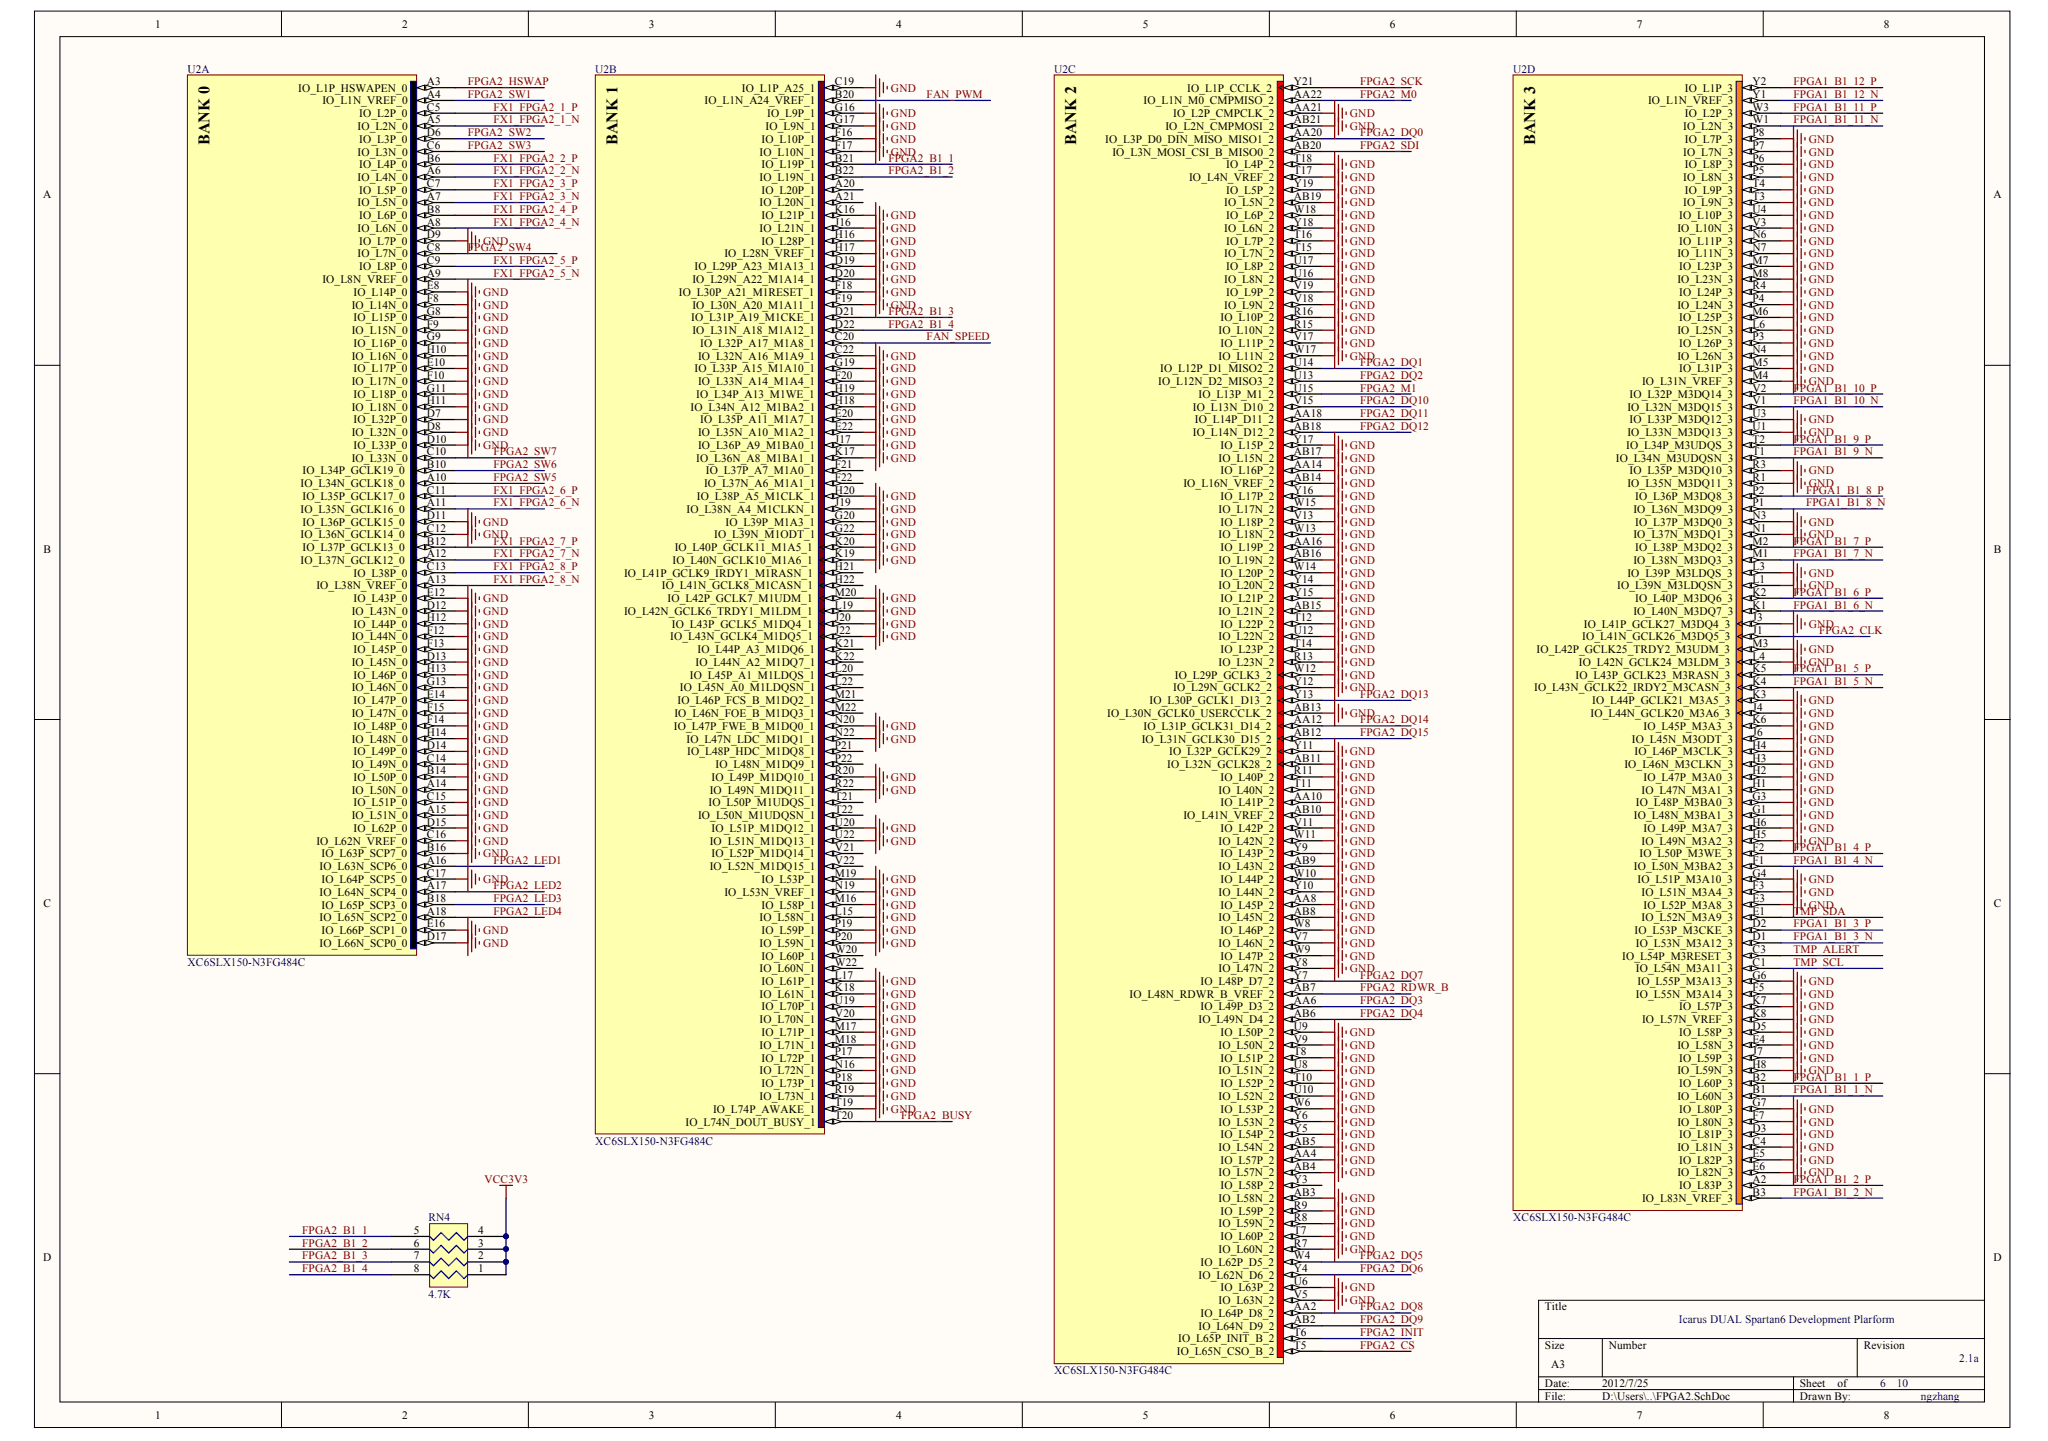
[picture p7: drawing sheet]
<svg xmlns="http://www.w3.org/2000/svg" width="289mm" height="203mm" viewBox="0 0 289 203" stroke-linecap="round" stroke-linejoin="round" font-family="sans-serif">
<defs><g id="words">
<g font-size="2.3">
<text x="29.5" y="20.5" transform="rotate(-90 29.5 20.5)">BANK 0</text>
<text x="87.1" y="20.5" transform="rotate(-90 87.1 20.5)">BANK 1</text>
<text x="151.8" y="20.5" transform="rotate(-90 151.8 20.5)">BANK 2</text>
<text x="216.6" y="20.5" transform="rotate(-90 216.6 20.5)">BANK 3</text>
</g>
<g font-size="1.6">
<text x="21.9" y="3.9">1</text>
<text x="56.7" y="3.9">2</text>
<text x="91.5" y="3.9">3</text>
<text x="126.4" y="3.9">4</text>
<text x="161.2" y="3.9">5</text>
<text x="196.1" y="3.9">6</text>
<text x="230.9" y="3.9">7</text>
<text x="265.8" y="3.9">8</text>
<text x="42.1" y="12.9">IO_L1P_HSWAPEN_0</text>
<text x="45.5" y="14.7">IO_L1N_VREF_0</text>
<text x="50.7" y="16.5">IO_L2P_0</text>
<text x="60.2" y="12">A3</text>
<text x="60.2" y="13.8">A4</text>
<text x="60.2" y="15.6">C5</text>
<text x="60.2" y="17.4">A5</text>
<text x="99.4" y="14.7">IO_L1N_A24_VREF_1</text>
<text x="104.6" y="12.9">IO_L1P_A25_1</text>
<text x="108.2" y="16.5">IO_L9P_1</text>
<text x="117.8" y="12">C19</text>
<text x="117.8" y="13.8">B20</text>
<text x="117.8" y="15.6">G16</text>
<text x="117.8" y="17.4">G17</text>
<text x="161.3" y="14.7">IO_L1N_M0_CMPMISO_2</text>
<text x="165.5" y="16.5">IO_L2P_CMPCLK_2</text>
<text x="167.5" y="12.9">IO_L1P_CCLK_2</text>
<text x="182.5" y="12">Y21</text>
<text x="182.5" y="13.8">AA22</text>
<text x="182.5" y="15.6">AA21</text>
<text x="182.5" y="17.4">AB21</text>
<text x="232.5" y="14.7">IO_L1N_VREF_3</text>
<text x="237.7" y="12.9">IO_L1P_3</text>
<text x="237.7" y="16.5">IO_L2P_3</text>
<text x="247.2" y="12">Y2</text>
<text x="247.2" y="13.8">Y1</text>
<text x="247.2" y="15.6">W3</text>
<text x="247.2" y="17.4">W1</text>
<text x="50.4" y="18.3">IO_L2N_0</text>
<text x="50.4" y="21.9">IO_L3N_0</text>
<text x="50.7" y="20.1">IO_L3P_0</text>
<text x="50.7" y="23.7">IO_L4P_0</text>
<text x="60.2" y="19.2">D6</text>
<text x="60.2" y="21">C6</text>
<text x="60.2" y="22.8">B6</text>
<text x="107.1" y="21.9">IO_L10N_1</text>
<text x="107.4" y="20.1">IO_L10P_1</text>
<text x="107.4" y="23.7">IO_L19P_1</text>
<text x="108" y="18.3">IO_L9N_1</text>
<text x="117.8" y="19.2">F16</text>
<text x="117.8" y="21">F17</text>
<text x="117.8" y="22.8">B21</text>
<text x="155.9" y="20.1">IO_L3P_D0_DIN_MISO_MISO1_2</text>
<text x="156.9" y="21.9">IO_L3N_MOSI_CSI_B_MISO0_2</text>
<text x="164.4" y="18.3">IO_L2N_CMPMOSI_2</text>
<text x="173" y="23.7">IO_L4P_2</text>
<text x="182.5" y="19.2">AA20</text>
<text x="182.5" y="21">AB20</text>
<text x="182.5" y="22.8">T18</text>
<text x="237.4" y="18.3">IO_L2N_3</text>
<text x="237.4" y="21.9">IO_L7N_3</text>
<text x="237.7" y="20.1">IO_L7P_3</text>
<text x="237.7" y="23.7">IO_L8P_3</text>
<text x="247.2" y="19.2">P8</text>
<text x="247.2" y="21">P7</text>
<text x="247.2" y="22.8">P6</text>
<text x="6.1" y="28">A</text>
<text x="50.4" y="25.5">IO_L4N_0</text>
<text x="50.4" y="29.1">IO_L5N_0</text>
<text x="50.7" y="27.3">IO_L5P_0</text>
<text x="60.2" y="24.6">A6</text>
<text x="60.2" y="26.4">C7</text>
<text x="60.2" y="28.2">A7</text>
<text x="107.1" y="25.5">IO_L19N_1</text>
<text x="107.1" y="29.1">IO_L20N_1</text>
<text x="107.4" y="27.3">IO_L20P_1</text>
<text x="117.8" y="24.6">B22</text>
<text x="117.8" y="26.4">A20</text>
<text x="117.8" y="28.2">A21</text>
<text x="167.7" y="25.5">IO_L4N_VREF_2</text>
<text x="172.7" y="29.1">IO_L5N_2</text>
<text x="173" y="27.3">IO_L5P_2</text>
<text x="182.5" y="24.6">T17</text>
<text x="182.5" y="26.4">Y19</text>
<text x="182.5" y="28.2">AB19</text>
<text x="237.4" y="25.5">IO_L8N_3</text>
<text x="237.4" y="29.1">IO_L9N_3</text>
<text x="237.7" y="27.3">IO_L9P_3</text>
<text x="247.2" y="24.6">P5</text>
<text x="247.2" y="26.4">T4</text>
<text x="247.2" y="28.2">T3</text>
<text x="281.2" y="28">A</text>
<text x="50.4" y="32.7">IO_L6N_0</text>
<text x="50.7" y="30.9">IO_L6P_0</text>
<text x="50.7" y="34.5">IO_L7P_0</text>
<text x="60.2" y="30">B8</text>
<text x="60.2" y="31.8">A8</text>
<text x="60.2" y="33.6">D9</text>
<text x="60.2" y="35.4">C8</text>
<text x="107.1" y="32.7">IO_L21N_1</text>
<text x="107.4" y="30.9">IO_L21P_1</text>
<text x="107.4" y="34.5">IO_L28P_1</text>
<text x="117.8" y="30">K16</text>
<text x="117.8" y="31.8">J16</text>
<text x="117.8" y="33.6">H16</text>
<text x="117.8" y="35.4">H17</text>
<text x="172.7" y="32.7">IO_L6N_2</text>
<text x="173" y="30.9">IO_L6P_2</text>
<text x="173" y="34.5">IO_L7P_2</text>
<text x="182.5" y="30">W18</text>
<text x="182.5" y="31.8">Y18</text>
<text x="182.5" y="33.6">T16</text>
<text x="182.5" y="35.4">T15</text>
<text x="236.6" y="32.7">IO_L10N_3</text>
<text x="236.9" y="30.9">IO_L10P_3</text>
<text x="236.9" y="34.5">IO_L11P_3</text>
<text x="247.2" y="30">U4</text>
<text x="247.2" y="31.8">V3</text>
<text x="247.2" y="33.6">N6</text>
<text x="247.2" y="35.4">N7</text>
<text x="45.5" y="39.9">IO_L8N_VREF_0</text>
<text x="49.9" y="41.7">IO_L14P_0</text>
<text x="50.4" y="36.3">IO_L7N_0</text>
<text x="50.7" y="38.1">IO_L8P_0</text>
<text x="60.2" y="37.2">C9</text>
<text x="60.2" y="39">A9</text>
<text x="60.2" y="40.8">E8</text>
<text x="95.8" y="41.7">IO_L30P_A21_M1RESET_1</text>
<text x="97.7" y="39.9">IO_L29N_A22_M1A14_1</text>
<text x="98" y="38.1">IO_L29P_A23_M1A13_1</text>
<text x="102.2" y="36.3">IO_L28N_VREF_1</text>
<text x="117.8" y="37.2">D19</text>
<text x="117.8" y="39">D20</text>
<text x="117.8" y="40.8">F18</text>
<text x="172.7" y="36.3">IO_L7N_2</text>
<text x="172.7" y="39.9">IO_L8N_2</text>
<text x="173" y="38.1">IO_L8P_2</text>
<text x="173" y="41.7">IO_L9P_2</text>
<text x="182.5" y="37.2">U17</text>
<text x="182.5" y="39">U16</text>
<text x="182.5" y="40.8">V19</text>
<text x="236.6" y="36.3">IO_L11N_3</text>
<text x="236.6" y="39.9">IO_L23N_3</text>
<text x="236.9" y="38.1">IO_L23P_3</text>
<text x="236.9" y="41.7">IO_L24P_3</text>
<text x="247.2" y="37.2">M7</text>
<text x="247.2" y="39">M8</text>
<text x="247.2" y="40.8">R4</text>
<text x="49.6" y="43.5">IO_L14N_0</text>
<text x="49.6" y="47.1">IO_L15N_0</text>
<text x="49.9" y="45.3">IO_L15P_0</text>
<text x="60.2" y="42.6">F8</text>
<text x="60.2" y="44.4">G8</text>
<text x="60.2" y="46.2">F9</text>
<text x="97.5" y="45.3">IO_L31P_A19_M1CKE_1</text>
<text x="97.7" y="43.5">IO_L30N_A20_M1A11_1</text>
<text x="97.7" y="47.1">IO_L31N_A18_M1A12_1</text>
<text x="117.8" y="42.6">F19</text>
<text x="117.8" y="44.4">D21</text>
<text x="117.8" y="46.2">D22</text>
<text x="171.9" y="47.1">IO_L10N_2</text>
<text x="172.2" y="45.3">IO_L10P_2</text>
<text x="172.7" y="43.5">IO_L9N_2</text>
<text x="182.5" y="42.6">V18</text>
<text x="182.5" y="44.4">R16</text>
<text x="182.5" y="46.2">R15</text>
<text x="236.6" y="43.5">IO_L24N_3</text>
<text x="236.6" y="47.1">IO_L25N_3</text>
<text x="236.9" y="45.3">IO_L25P_3</text>
<text x="247.2" y="42.6">P4</text>
<text x="247.2" y="44.4">M6</text>
<text x="247.2" y="46.2">L6</text>
<text x="49.6" y="50.7">IO_L16N_0</text>
<text x="49.9" y="48.9">IO_L16P_0</text>
<text x="49.9" y="52.5">IO_L17P_0</text>
<text x="60.2" y="48">G9</text>
<text x="60.2" y="49.8">H10</text>
<text x="60.2" y="51.6">E10</text>
<text x="60.2" y="53.4">F10</text>
<text x="98" y="52.5">IO_L33P_A15_M1A10_1</text>
<text x="98.5" y="50.7">IO_L32N_A16_M1A9_1</text>
<text x="98.8" y="48.9">IO_L32P_A17_M1A8_1</text>
<text x="117.8" y="48">C20</text>
<text x="117.8" y="49.8">C22</text>
<text x="117.8" y="51.6">G19</text>
<text x="117.8" y="53.4">F20</text>
<text x="163.7" y="52.5">IO_L12P_D1_MISO2_2</text>
<text x="171.9" y="50.7">IO_L11N_2</text>
<text x="172.2" y="48.9">IO_L11P_2</text>
<text x="182.5" y="48">V17</text>
<text x="182.5" y="49.8">W17</text>
<text x="182.5" y="51.6">U14</text>
<text x="182.5" y="53.4">U13</text>
<text x="236.6" y="50.7">IO_L26N_3</text>
<text x="236.9" y="48.9">IO_L26P_3</text>
<text x="236.9" y="52.5">IO_L31P_3</text>
<text x="247.2" y="48">P3</text>
<text x="247.2" y="49.8">N4</text>
<text x="247.2" y="51.6">M5</text>
<text x="247.2" y="53.4">M4</text>
<text x="49.6" y="54.3">IO_L17N_0</text>
<text x="49.6" y="57.9">IO_L18N_0</text>
<text x="49.9" y="56.1">IO_L18P_0</text>
<text x="49.9" y="59.7">IO_L32P_0</text>
<text x="60.2" y="55.2">G11</text>
<text x="60.2" y="57">H11</text>
<text x="60.2" y="58.8">D7</text>
<text x="97.4" y="57.9">IO_L34N_A12_M1BA2_1</text>
<text x="98.2" y="56.1">IO_L34P_A13_M1WE_1</text>
<text x="98.5" y="54.3">IO_L33N_A14_M1A4_1</text>
<text x="98.8" y="59.7">IO_L35P_A11_M1A7_1</text>
<text x="117.8" y="55.2">H19</text>
<text x="117.8" y="57">H18</text>
<text x="117.8" y="58.8">E20</text>
<text x="163.4" y="54.3">IO_L12N_D2_MISO3_2</text>
<text x="168.3" y="57.9">IO_L13N_D10_2</text>
<text x="168.6" y="59.7">IO_L14P_D11_2</text>
<text x="169.1" y="56.1">IO_L13P_M1_2</text>
<text x="182.5" y="55.2">U15</text>
<text x="182.5" y="57">V15</text>
<text x="182.5" y="58.8">AA18</text>
<text x="229.6" y="57.9">IO_L32N_M3DQ15_3</text>
<text x="229.9" y="56.1">IO_L32P_M3DQ14_3</text>
<text x="229.9" y="59.7">IO_L33P_M3DQ12_3</text>
<text x="231.7" y="54.3">IO_L31N_VREF_3</text>
<text x="247.2" y="55.2">V2</text>
<text x="247.2" y="57">V1</text>
<text x="247.2" y="58.8">U3</text>
<text x="49.6" y="61.5">IO_L32N_0</text>
<text x="49.6" y="65.1">IO_L33N_0</text>
<text x="49.9" y="63.3">IO_L33P_0</text>
<text x="60.2" y="60.6">D8</text>
<text x="60.2" y="62.4">D10</text>
<text x="60.2" y="64.2">C10</text>
<text x="98.2" y="65.1">IO_L36N_A8_M1BA1_1</text>
<text x="98.5" y="61.5">IO_L35N_A10_M1A2_1</text>
<text x="98.5" y="63.3">IO_L36P_A9_M1BA0_1</text>
<text x="117.8" y="60.6">E22</text>
<text x="117.8" y="62.4">J17</text>
<text x="117.8" y="64.2">K17</text>
<text x="168.3" y="61.5">IO_L14N_D12_2</text>
<text x="171.9" y="65.1">IO_L15N_2</text>
<text x="172.2" y="63.3">IO_L15P_2</text>
<text x="182.5" y="60.6">AB18</text>
<text x="182.5" y="62.4">Y17</text>
<text x="182.5" y="64.2">AB17</text>
<text x="228" y="65.1">IO_L34N_M3UDQSN_3</text>
<text x="229.4" y="63.3">IO_L34P_M3UDQS_3</text>
<text x="229.6" y="61.5">IO_L33N_M3DQ13_3</text>
<text x="247.2" y="60.6">U1</text>
<text x="247.2" y="62.4">T2</text>
<text x="247.2" y="64.2">T1</text>
<text x="42.4" y="68.7">IO_L34N_GCLK18_0</text>
<text x="42.7" y="66.9">IO_L34P_GCLK19_0</text>
<text x="42.7" y="70.5">IO_L35P_GCLK17_0</text>
<text x="60.2" y="66">B10</text>
<text x="60.2" y="67.8">A10</text>
<text x="60.2" y="69.6">C11</text>
<text x="60.2" y="71.4">A11</text>
<text x="98.3" y="70.5">IO_L38P_A5_M1CLK_1</text>
<text x="99.3" y="68.7">IO_L37N_A6_M1A1_1</text>
<text x="99.6" y="66.9">IO_L37P_A7_M1A0_1</text>
<text x="117.8" y="66">F21</text>
<text x="117.8" y="67.8">F22</text>
<text x="117.8" y="69.6">H20</text>
<text x="117.8" y="71.4">J19</text>
<text x="166.9" y="68.7">IO_L16N_VREF_2</text>
<text x="172.2" y="66.9">IO_L16P_2</text>
<text x="172.2" y="70.5">IO_L17P_2</text>
<text x="182.5" y="66">AA14</text>
<text x="182.5" y="67.8">AB14</text>
<text x="182.5" y="69.6">Y16</text>
<text x="182.5" y="71.4">W15</text>
<text x="229.6" y="68.7">IO_L35N_M3DQ11_3</text>
<text x="229.9" y="66.9">IO_L35P_M3DQ10_3</text>
<text x="230.7" y="70.5">IO_L36P_M3DQ8_3</text>
<text x="247.2" y="66">R3</text>
<text x="247.2" y="67.8">R1</text>
<text x="247.2" y="69.6">P2</text>
<text x="247.2" y="71.4">P1</text>
<text x="6.1" y="77.9">B</text>
<text x="42.4" y="72.3">IO_L35N_GCLK16_0</text>
<text x="42.4" y="75.9">IO_L36N_GCLK14_0</text>
<text x="42.7" y="74.1">IO_L36P_GCLK15_0</text>
<text x="42.7" y="77.7">IO_L37P_GCLK13_0</text>
<text x="60.2" y="73.2">D11</text>
<text x="60.2" y="75">C12</text>
<text x="60.2" y="76.8">B12</text>
<text x="95.2" y="77.7">IO_L40P_GCLK11_M1A5_1</text>
<text x="96.9" y="72.3">IO_L38N_A4_M1CLKN_1</text>
<text x="100.8" y="75.9">IO_L39N_M1ODT_1</text>
<text x="102.4" y="74.1">IO_L39P_M1A3_1</text>
<text x="117.8" y="73.2">G20</text>
<text x="117.8" y="75">G22</text>
<text x="117.8" y="76.8">K20</text>
<text x="171.9" y="72.3">IO_L17N_2</text>
<text x="171.9" y="75.9">IO_L18N_2</text>
<text x="172.2" y="74.1">IO_L18P_2</text>
<text x="172.2" y="77.7">IO_L19P_2</text>
<text x="182.5" y="73.2">V13</text>
<text x="182.5" y="75">W13</text>
<text x="182.5" y="76.8">AA16</text>
<text x="230.4" y="72.3">IO_L36N_M3DQ9_3</text>
<text x="230.4" y="75.9">IO_L37N_M3DQ1_3</text>
<text x="230.7" y="74.1">IO_L37P_M3DQ0_3</text>
<text x="230.7" y="77.7">IO_L38P_M3DQ2_3</text>
<text x="247.2" y="73.2">N3</text>
<text x="247.2" y="75">N1</text>
<text x="247.2" y="76.8">M2</text>
<text x="281.3" y="77.9">B</text>
<text x="42.4" y="79.5">IO_L37N_GCLK12_0</text>
<text x="44.6" y="83.1">IO_L38N_VREF_0</text>
<text x="49.9" y="81.3">IO_L38P_0</text>
<text x="60.2" y="78.6">A12</text>
<text x="60.2" y="80.4">C13</text>
<text x="60.2" y="82.2">A13</text>
<text x="88" y="81.3">IO_L41P_GCLK9_IRDY1_M1RASN_1</text>
<text x="93.4" y="83.1">IO_L41N_GCLK8_M1CASN_1</text>
<text x="94.9" y="79.5">IO_L40N_GCLK10_M1A6_1</text>
<text x="117.8" y="78.6">K19</text>
<text x="117.8" y="80.4">H21</text>
<text x="117.8" y="82.2">H22</text>
<text x="171.9" y="79.5">IO_L19N_2</text>
<text x="171.9" y="83.1">IO_L20N_2</text>
<text x="172.2" y="81.3">IO_L20P_2</text>
<text x="182.5" y="78.6">AB16</text>
<text x="182.5" y="80.4">W14</text>
<text x="182.5" y="82.2">Y14</text>
<text x="228.1" y="83.1">IO_L39N_M3LDQSN_3</text>
<text x="229.6" y="81.3">IO_L39P_M3LDQS_3</text>
<text x="230.4" y="79.5">IO_L38N_M3DQ3_3</text>
<text x="247.2" y="78.6">M1</text>
<text x="247.2" y="80.4">L3</text>
<text x="247.2" y="82.2">L1</text>
<text x="49.6" y="86.7">IO_L43N_0</text>
<text x="49.9" y="84.9">IO_L43P_0</text>
<text x="49.9" y="88.5">IO_L44P_0</text>
<text x="60.2" y="84">E12</text>
<text x="60.2" y="85.8">D12</text>
<text x="60.2" y="87.6">H12</text>
<text x="60.2" y="89.4">F12</text>
<text x="88" y="86.7">IO_L42N_GCLK6_TRDY1_M1LDM_1</text>
<text x="94.2" y="84.9">IO_L42P_GCLK7_M1UDM_1</text>
<text x="94.8" y="88.5">IO_L43P_GCLK5_M1DQ4_1</text>
<text x="117.8" y="84">M20</text>
<text x="117.8" y="85.8">L19</text>
<text x="117.8" y="87.6">J20</text>
<text x="117.8" y="89.4">J22</text>
<text x="171.9" y="86.7">IO_L21N_2</text>
<text x="172.2" y="84.9">IO_L21P_2</text>
<text x="172.2" y="88.5">IO_L22P_2</text>
<text x="182.5" y="84">Y15</text>
<text x="182.5" y="85.8">AB15</text>
<text x="182.5" y="87.6">T12</text>
<text x="182.5" y="89.4">U12</text>
<text x="223.5" y="88.5">IO_L41P_GCLK27_M3DQ4_3</text>
<text x="230.4" y="86.7">IO_L40N_M3DQ7_3</text>
<text x="230.7" y="84.9">IO_L40P_M3DQ6_3</text>
<text x="247.2" y="84">K2</text>
<text x="247.2" y="85.8">K1</text>
<text x="247.2" y="87.6">J3</text>
<text x="247.2" y="89.4">J1</text>
<text x="49.6" y="90.3">IO_L44N_0</text>
<text x="49.6" y="93.9">IO_L45N_0</text>
<text x="49.9" y="92.1">IO_L45P_0</text>
<text x="49.9" y="95.7">IO_L46P_0</text>
<text x="60.2" y="91.2">F13</text>
<text x="60.2" y="93">D13</text>
<text x="60.2" y="94.8">H13</text>
<text x="94.5" y="90.3">IO_L43N_GCLK4_M1DQ5_1</text>
<text x="97.3" y="95.7">IO_L45P_A1_M1LDQS_1</text>
<text x="98.1" y="93.9">IO_L44N_A2_M1DQ7_1</text>
<text x="98.4" y="92.1">IO_L44P_A3_M1DQ6_1</text>
<text x="117.8" y="91.2">K21</text>
<text x="117.8" y="93">K22</text>
<text x="117.8" y="94.8">L20</text>
<text x="165.8" y="95.7">IO_L29P_GCLK3_2</text>
<text x="171.9" y="90.3">IO_L22N_2</text>
<text x="171.9" y="93.9">IO_L23N_2</text>
<text x="172.2" y="92.1">IO_L23P_2</text>
<text x="182.5" y="91.2">T14</text>
<text x="182.5" y="93">R13</text>
<text x="182.5" y="94.8">W12</text>
<text x="216.8" y="92.1">IO_L42P_GCLK25_TRDY2_M3UDM_3</text>
<text x="222.3" y="95.7">IO_L43P_GCLK23_M3RASN_3</text>
<text x="222.7" y="93.9">IO_L42N_GCLK24_M3LDM_3</text>
<text x="223.2" y="90.3">IO_L41N_GCLK26_M3DQ5_3</text>
<text x="247.2" y="91.2">M3</text>
<text x="247.2" y="93">L4</text>
<text x="247.2" y="94.8">K5</text>
<text x="49.6" y="97.5">IO_L46N_0</text>
<text x="49.6" y="101.1">IO_L47N_0</text>
<text x="49.9" y="99.3">IO_L47P_0</text>
<text x="60.2" y="96.6">G13</text>
<text x="60.2" y="98.4">E14</text>
<text x="60.2" y="100.2">F15</text>
<text x="95.1" y="101.1">IO_L46N_FOE_B_M1DQ3_1</text>
<text x="95.6" y="99.3">IO_L46P_FCS_B_M1DQ2_1</text>
<text x="95.9" y="97.5">IO_L45N_A0_M1LDQSN_1</text>
<text x="117.8" y="96.6">L22</text>
<text x="117.8" y="98.4">M21</text>
<text x="117.8" y="100.2">M22</text>
<text x="156.2" y="101.1">IO_L30N_GCLK0_USERCCLK_2</text>
<text x="162.2" y="99.3">IO_L30P_GCLK1_D13_2</text>
<text x="165.5" y="97.5">IO_L29N_GCLK2_2</text>
<text x="182.5" y="96.6">Y12</text>
<text x="182.5" y="98.4">Y13</text>
<text x="182.5" y="100.2">AB13</text>
<text x="216.4" y="97.5">IO_L43N_GCLK22_IRDY2_M3CASN_3</text>
<text x="224.4" y="101.1">IO_L44N_GCLK20_M3A6_3</text>
<text x="224.6" y="99.3">IO_L44P_GCLK21_M3A5_3</text>
<text x="247.2" y="96.6">K4</text>
<text x="247.2" y="98.4">K3</text>
<text x="247.2" y="100.2">J4</text>
<text x="49.6" y="104.7">IO_L48N_0</text>
<text x="49.9" y="102.9">IO_L48P_0</text>
<text x="49.9" y="106.5">IO_L49P_0</text>
<text x="60.2" y="102">F14</text>
<text x="60.2" y="103.8">H14</text>
<text x="60.2" y="105.6">D14</text>
<text x="60.2" y="107.4">C14</text>
<text x="95.1" y="102.9">IO_L47P_FWE_B_M1DQ0_1</text>
<text x="96.9" y="104.7">IO_L47N_LDC_M1DQ1_1</text>
<text x="97" y="106.5">IO_L48P_HDC_M1DQ8_1</text>
<text x="117.8" y="102">N20</text>
<text x="117.8" y="103.8">N22</text>
<text x="117.8" y="105.6">P21</text>
<text x="117.8" y="107.4">P22</text>
<text x="161.1" y="104.7">IO_L31N_GCLK30_D15_2</text>
<text x="161.3" y="102.9">IO_L31P_GCLK31_D14_2</text>
<text x="165" y="106.5">IO_L32P_GCLK29_2</text>
<text x="182.5" y="102">AA12</text>
<text x="182.5" y="103.8">AB12</text>
<text x="182.5" y="105.6">Y11</text>
<text x="182.5" y="107.4">AB11</text>
<text x="230.2" y="104.7">IO_L45N_M3ODT_3</text>
<text x="230.6" y="106.5">IO_L46P_M3CLK_3</text>
<text x="231.9" y="102.9">IO_L45P_M3A3_3</text>
<text x="247.2" y="102">K6</text>
<text x="247.2" y="103.8">J6</text>
<text x="247.2" y="105.6">H4</text>
<text x="247.2" y="107.4">H3</text>
<text x="49.6" y="108.3">IO_L49N_0</text>
<text x="49.6" y="111.9">IO_L50N_0</text>
<text x="49.9" y="110.1">IO_L50P_0</text>
<text x="49.9" y="113.7">IO_L51P_0</text>
<text x="60.2" y="109.2">B14</text>
<text x="60.2" y="111">A14</text>
<text x="60.2" y="112.8">C15</text>
<text x="100" y="113.7">IO_L50P_M1UDQS_1</text>
<text x="100.1" y="111.9">IO_L49N_M1DQ11_1</text>
<text x="100.4" y="110.1">IO_L49P_M1DQ10_1</text>
<text x="100.9" y="108.3">IO_L48N_M1DQ9_1</text>
<text x="117.8" y="109.2">R20</text>
<text x="117.8" y="111">R22</text>
<text x="117.8" y="112.8">T21</text>
<text x="164.7" y="108.3">IO_L32N_GCLK28_2</text>
<text x="171.9" y="111.9">IO_L40N_2</text>
<text x="172.2" y="110.1">IO_L40P_2</text>
<text x="172.2" y="113.7">IO_L41P_2</text>
<text x="182.5" y="109.2">R11</text>
<text x="182.5" y="111">T11</text>
<text x="182.5" y="112.8">AA10</text>
<text x="229.2" y="108.3">IO_L46N_M3CLKN_3</text>
<text x="230.8" y="113.7">IO_L48P_M3BA0_3</text>
<text x="231.6" y="111.9">IO_L47N_M3A1_3</text>
<text x="231.9" y="110.1">IO_L47P_M3A0_3</text>
<text x="247.2" y="109.2">H2</text>
<text x="247.2" y="111">H1</text>
<text x="247.2" y="112.8">G3</text>
<text x="44.6" y="119.1">IO_L62N_VREF_0</text>
<text x="49.6" y="115.5">IO_L51N_0</text>
<text x="49.9" y="117.3">IO_L62P_0</text>
<text x="60.2" y="114.6">A15</text>
<text x="60.2" y="116.4">D15</text>
<text x="60.2" y="118.2">C16</text>
<text x="98.5" y="115.5">IO_L50N_M1UDQSN_1</text>
<text x="100.1" y="119.1">IO_L51N_M1DQ13_1</text>
<text x="100.4" y="117.3">IO_L51P_M1DQ12_1</text>
<text x="117.8" y="114.6">T22</text>
<text x="117.8" y="116.4">U20</text>
<text x="117.8" y="118.2">U22</text>
<text x="166.9" y="115.5">IO_L41N_VREF_2</text>
<text x="171.9" y="119.1">IO_L42N_2</text>
<text x="172.2" y="117.3">IO_L42P_2</text>
<text x="182.5" y="114.6">AB10</text>
<text x="182.5" y="116.4">V11</text>
<text x="182.5" y="118.2">W11</text>
<text x="230.5" y="115.5">IO_L48N_M3BA1_3</text>
<text x="231.6" y="119.1">IO_L49N_M3A2_3</text>
<text x="231.9" y="117.3">IO_L49P_M3A7_3</text>
<text x="247.2" y="114.6">G1</text>
<text x="247.2" y="116.4">H6</text>
<text x="247.2" y="118.2">H5</text>
<text x="45.1" y="122.7">IO_L63N_SCP6_0</text>
<text x="45.4" y="120.9">IO_L63P_SCP7_0</text>
<text x="45.4" y="124.5">IO_L64P_SCP5_0</text>
<text x="60.2" y="120">B16</text>
<text x="60.2" y="121.8">A16</text>
<text x="60.2" y="123.6">C17</text>
<text x="60.2" y="125.4">A17</text>
<text x="100.1" y="122.7">IO_L52N_M1DQ15_1</text>
<text x="100.4" y="120.9">IO_L52P_M1DQ14_1</text>
<text x="107.4" y="124.5">IO_L53P_1</text>
<text x="117.8" y="120">V21</text>
<text x="117.8" y="121.8">V22</text>
<text x="117.8" y="123.6">M19</text>
<text x="117.8" y="125.4">N19</text>
<text x="171.9" y="122.7">IO_L43N_2</text>
<text x="172.2" y="120.9">IO_L43P_2</text>
<text x="172.2" y="124.5">IO_L44P_2</text>
<text x="182.5" y="120">Y9</text>
<text x="182.5" y="121.8">AB9</text>
<text x="182.5" y="123.6">W10</text>
<text x="182.5" y="125.4">Y10</text>
<text x="230.5" y="122.7">IO_L50N_M3BA2_3</text>
<text x="231" y="124.5">IO_L51P_M3A10_3</text>
<text x="231.3" y="120.9">IO_L50P_M3WE_3</text>
<text x="247.2" y="120">F2</text>
<text x="247.2" y="121.8">F1</text>
<text x="247.2" y="123.6">G4</text>
<text x="247.2" y="125.4">F3</text>
<text x="6.1" y="127.9">C</text>
<text x="45.1" y="126.3">IO_L64N_SCP4_0</text>
<text x="45.1" y="129.9">IO_L65N_SCP2_0</text>
<text x="45.4" y="128.1">IO_L65P_SCP3_0</text>
<text x="45.4" y="131.7">IO_L66P_SCP1_0</text>
<text x="60.2" y="127.2">B18</text>
<text x="60.2" y="129">A18</text>
<text x="60.2" y="130.8">E16</text>
<text x="102.2" y="126.3">IO_L53N_VREF_1</text>
<text x="107.1" y="129.9">IO_L58N_1</text>
<text x="107.4" y="128.1">IO_L58P_1</text>
<text x="107.4" y="131.7">IO_L59P_1</text>
<text x="117.8" y="127.2">M16</text>
<text x="117.8" y="129">L15</text>
<text x="117.8" y="130.8">P19</text>
<text x="171.9" y="126.3">IO_L44N_2</text>
<text x="171.9" y="129.9">IO_L45N_2</text>
<text x="172.2" y="128.1">IO_L45P_2</text>
<text x="172.2" y="131.7">IO_L46P_2</text>
<text x="182.5" y="127.2">AA8</text>
<text x="182.5" y="129">AB8</text>
<text x="182.5" y="130.8">W8</text>
<text x="230.6" y="131.7">IO_L53P_M3CKE_3</text>
<text x="231.6" y="126.3">IO_L51N_M3A4_3</text>
<text x="231.6" y="129.9">IO_L52N_M3A9_3</text>
<text x="231.9" y="128.1">IO_L52P_M3A8_3</text>
<text x="247.2" y="127.2">E3</text>
<text x="247.2" y="129">E1</text>
<text x="247.2" y="130.8">D2</text>
<text x="281.3" y="127.9">C</text>
<text x="45.1" y="133.5">IO_L66N_SCP0_0</text>
<text x="60.2" y="132.6">D17</text>
<text x="107.1" y="133.5">IO_L59N_1</text>
<text x="107.1" y="137.1">IO_L60N_1</text>
<text x="107.4" y="135.3">IO_L60P_1</text>
<text x="117.8" y="132.6">P20</text>
<text x="117.8" y="134.4">W20</text>
<text x="117.8" y="136.2">W22</text>
<text x="171.9" y="133.5">IO_L46N_2</text>
<text x="171.9" y="137.1">IO_L47N_2</text>
<text x="172.2" y="135.3">IO_L47P_2</text>
<text x="182.5" y="132.6">V7</text>
<text x="182.5" y="134.4">W9</text>
<text x="182.5" y="136.2">Y8</text>
<text x="228.9" y="135.3">IO_L54P_M3RESET_3</text>
<text x="230.8" y="133.5">IO_L53N_M3A12_3</text>
<text x="230.8" y="137.1">IO_L54N_M3A11_3</text>
<text x="247.2" y="132.6">D1</text>
<text x="247.2" y="134.4">C3</text>
<text x="247.2" y="136.2">C1</text>
<text x="107.1" y="140.7">IO_L61N_1</text>
<text x="107.4" y="138.9">IO_L61P_1</text>
<text x="107.4" y="142.5">IO_L70P_1</text>
<text x="117.8" y="138">L17</text>
<text x="117.8" y="139.8">K18</text>
<text x="117.8" y="141.6">U19</text>
<text x="117.8" y="143.4">V20</text>
<text x="159.3" y="140.7">IO_L48N_RDWR_B_VREF_2</text>
<text x="169.4" y="138.9">IO_L48P_D7_2</text>
<text x="169.4" y="142.5">IO_L49P_D3_2</text>
<text x="182.5" y="138">Y7</text>
<text x="182.5" y="139.8">AB7</text>
<text x="182.5" y="141.6">AA6</text>
<text x="182.5" y="143.4">AB6</text>
<text x="230.8" y="140.7">IO_L55N_M3A14_3</text>
<text x="231" y="138.9">IO_L55P_M3A13_3</text>
<text x="236.9" y="142.5">IO_L57P_3</text>
<text x="247.2" y="138">G6</text>
<text x="247.2" y="139.8">F5</text>
<text x="247.2" y="141.6">K7</text>
<text x="247.2" y="143.4">K8</text>
<text x="107.1" y="144.3">IO_L70N_1</text>
<text x="107.1" y="147.9">IO_L71N_1</text>
<text x="107.4" y="146.1">IO_L71P_1</text>
<text x="107.4" y="149.7">IO_L72P_1</text>
<text x="117.8" y="145.2">M17</text>
<text x="117.8" y="147">M18</text>
<text x="117.8" y="148.8">P17</text>
<text x="169.1" y="144.3">IO_L49N_D4_2</text>
<text x="171.9" y="147.9">IO_L50N_2</text>
<text x="172.2" y="146.1">IO_L50P_2</text>
<text x="172.2" y="149.7">IO_L51P_2</text>
<text x="182.5" y="145.2">U9</text>
<text x="182.5" y="147">V9</text>
<text x="182.5" y="148.8">T8</text>
<text x="231.7" y="144.3">IO_L57N_VREF_3</text>
<text x="236.6" y="147.9">IO_L58N_3</text>
<text x="236.9" y="146.1">IO_L58P_3</text>
<text x="236.9" y="149.7">IO_L59P_3</text>
<text x="247.2" y="145.2">D5</text>
<text x="247.2" y="147">E4</text>
<text x="247.2" y="148.8">J7</text>
<text x="107.1" y="151.5">IO_L72N_1</text>
<text x="107.1" y="155.1">IO_L73N_1</text>
<text x="107.4" y="153.3">IO_L73P_1</text>
<text x="117.8" y="150.6">N16</text>
<text x="117.8" y="152.4">P18</text>
<text x="117.8" y="154.2">R19</text>
<text x="171.9" y="151.5">IO_L51N_2</text>
<text x="171.9" y="155.1">IO_L52N_2</text>
<text x="172.2" y="153.3">IO_L52P_2</text>
<text x="182.5" y="150.6">U8</text>
<text x="182.5" y="152.4">T10</text>
<text x="182.5" y="154.2">U10</text>
<text x="236.6" y="151.5">IO_L59N_3</text>
<text x="236.6" y="155.1">IO_L60N_3</text>
<text x="236.9" y="153.3">IO_L60P_3</text>
<text x="247.2" y="150.6">H8</text>
<text x="247.2" y="152.4">B2</text>
<text x="247.2" y="154.2">B1</text>
<text x="96.7" y="158.7">IO_L74N_DOUT_BUSY_1</text>
<text x="100.6" y="156.9">IO_L74P_AWAKE_1</text>
<text x="117.8" y="156">T19</text>
<text x="117.8" y="157.8">T20</text>
<text x="171.9" y="158.7">IO_L53N_2</text>
<text x="172.2" y="156.9">IO_L53P_2</text>
<text x="172.2" y="160.5">IO_L54P_2</text>
<text x="182.5" y="156">W6</text>
<text x="182.5" y="157.8">Y6</text>
<text x="182.5" y="159.6">Y5</text>
<text x="182.5" y="161.4">AB5</text>
<text x="236.6" y="158.7">IO_L80N_3</text>
<text x="236.9" y="156.9">IO_L80P_3</text>
<text x="236.9" y="160.5">IO_L81P_3</text>
<text x="247.2" y="156">G7</text>
<text x="247.2" y="157.8">F7</text>
<text x="247.2" y="159.6">D3</text>
<text x="247.2" y="161.4">C4</text>
<text x="171.9" y="162.3">IO_L54N_2</text>
<text x="171.9" y="165.9">IO_L57N_2</text>
<text x="172.2" y="164.1">IO_L57P_2</text>
<text x="172.2" y="167.7">IO_L58P_2</text>
<text x="182.5" y="163.2">AA4</text>
<text x="182.5" y="165">AB4</text>
<text x="182.5" y="166.8">Y3</text>
<text x="236.6" y="162.3">IO_L81N_3</text>
<text x="236.6" y="165.9">IO_L82N_3</text>
<text x="236.9" y="164.1">IO_L82P_3</text>
<text x="236.9" y="167.7">IO_L83P_3</text>
<text x="247.2" y="163.2">E5</text>
<text x="247.2" y="165">E6</text>
<text x="247.2" y="166.8">A2</text>
<text x="171.9" y="169.5">IO_L58N_2</text>
<text x="171.9" y="173.1">IO_L59N_2</text>
<text x="172.2" y="171.3">IO_L59P_2</text>
<text x="182.5" y="168.6">AB3</text>
<text x="182.5" y="170.4">R9</text>
<text x="182.5" y="172.2">R8</text>
<text x="231.7" y="169.5">IO_L83N_VREF_3</text>
<text x="247.2" y="168.6">B3</text>
<text x="6.1" y="177.8">D</text>
<text x="58.4" y="174">5</text>
<text x="58.4" y="175.8">6</text>
<text x="58.4" y="177.6">7</text>
<text x="58.4" y="179.4">8</text>
<text x="67.5" y="179.4">1</text>
<text x="67.5" y="177.6">2</text>
<text x="67.5" y="175.8">3</text>
<text x="67.5" y="174">4</text>
<text x="169.4" y="178.5">IO_L62P_D5_2</text>
<text x="171.9" y="176.7">IO_L60N_2</text>
<text x="172.2" y="174.9">IO_L60P_2</text>
<text x="182.5" y="174">T7</text>
<text x="182.5" y="175.8">R7</text>
<text x="182.5" y="177.6">W4</text>
<text x="182.5" y="179.4">Y4</text>
<text x="281.2" y="177.8">D</text>
<text x="169.1" y="180.3">IO_L62N_D6_2</text>
<text x="169.4" y="185.7">IO_L64P_D8_2</text>
<text x="171.9" y="183.9">IO_L63N_2</text>
<text x="172.2" y="182.1">IO_L63P_2</text>
<text x="182.5" y="181.2">U6</text>
<text x="182.5" y="183">V5</text>
<text x="182.5" y="184.8">AA2</text>
<text x="218" y="184.8">Title</text>
<text x="166" y="191.1">IO_L65N_CSO_B_2</text>
<text x="166.2" y="189.3">IO_L65P_INIT_B_2</text>
<text x="169.1" y="187.5">IO_L64N_D9_2</text>
<text x="182.5" y="186.6">AB2</text>
<text x="182.5" y="188.4">T6</text>
<text x="182.5" y="190.2">T5</text>
<text x="218" y="190.2">Size</text>
<text x="227" y="190.2">Number</text>
<text x="262.9" y="190.2">Revision</text>
<text x="218" y="195.6">Date:</text>
<text x="218" y="197.4">File:</text>
<text x="218.8" y="192.9">A3</text>
<text x="226" y="195.6">2012/7/25</text>
<text x="226" y="197.4">D:\Users\..\FPGA2.SchDoc</text>
<text x="253.9" y="195.6">Sheet</text>
<text x="253.9" y="197.4">Drawn By:</text>
<text x="259.2" y="195.6">of</text>
<text x="21.9" y="200.1">1</text>
<text x="56.7" y="200.1">2</text>
<text x="91.5" y="200.1">3</text>
<text x="126.4" y="200.1">4</text>
<text x="161.2" y="200.1">5</text>
<text x="196.1" y="200.1">6</text>
<text x="230.9" y="200.1">7</text>
<text x="265.8" y="200.1">8</text>
</g>
<g font-size="1.6" fill="#000080">
<text x="26.5" y="10.2">U2A</text>
<text x="84" y="10.2">U2B</text>
<text x="148.7" y="10.2">U2C</text>
<text x="213.5" y="10.2">U2D</text>
<text x="26.5" y="136.2">XC6SLX150-N3FG484C</text>
<text x="84" y="161.4">XC6SLX150-N3FG484C</text>
<text x="60.4" y="172.2">RN4</text>
<text x="213.5" y="172.2">XC6SLX150-N3FG484C</text>
<text x="60.4" y="183">4.7K</text>
<text x="236.9" y="186.6">Icarus DUAL Spartan6 Development Plarform</text>
<text x="148.7" y="193.8">XC6SLX150-N3FG484C</text>
<text x="265.3" y="195.6">6</text>
<text x="267.6" y="195.6">10</text>
<text x="271" y="197.4">ngzhang</text>
<text x="276.4" y="192">2.1a</text>
</g>
<g font-size="1.6" fill="#800000">
<text x="66" y="12">FPGA2_HSWAP</text>
<text x="66" y="13.8">FPGA2_SW1</text>
<text x="69.6" y="15.6">FX1_FPGA2_1_P</text>
<text x="69.6" y="17.4">FX1_FPGA2_1_N</text>
<text x="125.7" y="16.5">GND</text>
<text x="125.7" y="12.9">GND</text>
<text x="130.7" y="13.8">FAN_PWM</text>
<text x="190.4" y="16.5">GND</text>
<text x="191.9" y="12">FPGA2_SCK</text>
<text x="191.9" y="13.8">FPGA2_M0</text>
<text x="253" y="17.4">FPGA1_B1_11_N</text>
<text x="253" y="15.6">FPGA1_B1_11_P</text>
<text x="253" y="13.8">FPGA1_B1_12_N</text>
<text x="253" y="12">FPGA1_B1_12_P</text>
<text x="66" y="19.2">FPGA2_SW2</text>
<text x="66" y="21">FPGA2_SW3</text>
<text x="69.6" y="22.8">FX1_FPGA2_2_P</text>
<text x="125.4" y="22.8">FPGA2_B1_1</text>
<text x="125.7" y="18.3">GND</text>
<text x="125.7" y="20.1">GND</text>
<text x="125.7" y="21.9">GND</text>
<text x="190.4" y="18.3">GND</text>
<text x="190.4" y="23.7">GND</text>
<text x="191.9" y="19.2">FPGA2_DQ0</text>
<text x="191.9" y="21">FPGA2_SDI</text>
<text x="255.2" y="20.1">GND</text>
<text x="255.2" y="21.9">GND</text>
<text x="255.2" y="23.7">GND</text>
<text x="69.6" y="24.6">FX1_FPGA2_2_N</text>
<text x="69.6" y="26.4">FX1_FPGA2_3_P</text>
<text x="69.6" y="28.2">FX1_FPGA2_3_N</text>
<text x="125.4" y="24.6">FPGA2_B1_2</text>
<text x="190.4" y="25.5">GND</text>
<text x="190.4" y="27.3">GND</text>
<text x="190.4" y="29.1">GND</text>
<text x="255.2" y="25.5">GND</text>
<text x="255.2" y="29.1">GND</text>
<text x="255.2" y="27.3">GND</text>
<text x="66" y="35.4">FPGA2_SW4</text>
<text x="68.2" y="34.5">GND</text>
<text x="69.6" y="30">FX1_FPGA2_4_P</text>
<text x="69.6" y="31.8">FX1_FPGA2_4_N</text>
<text x="125.7" y="30.9">GND</text>
<text x="125.7" y="32.7">GND</text>
<text x="125.7" y="34.5">GND</text>
<text x="190.4" y="34.5">GND</text>
<text x="190.4" y="30.9">GND</text>
<text x="190.4" y="32.7">GND</text>
<text x="255.2" y="34.5">GND</text>
<text x="255.2" y="30.9">GND</text>
<text x="255.2" y="32.7">GND</text>
<text x="68.2" y="41.7">GND</text>
<text x="69.6" y="37.2">FX1_FPGA2_5_P</text>
<text x="69.6" y="39">FX1_FPGA2_5_N</text>
<text x="125.7" y="36.3">GND</text>
<text x="125.7" y="38.1">GND</text>
<text x="125.7" y="39.9">GND</text>
<text x="125.7" y="41.7">GND</text>
<text x="190.4" y="36.3">GND</text>
<text x="190.4" y="38.1">GND</text>
<text x="190.4" y="39.9">GND</text>
<text x="190.4" y="41.7">GND</text>
<text x="255.2" y="36.3">GND</text>
<text x="255.2" y="38.1">GND</text>
<text x="255.2" y="39.9">GND</text>
<text x="255.2" y="41.7">GND</text>
<text x="68.2" y="43.5">GND</text>
<text x="68.2" y="47.1">GND</text>
<text x="68.2" y="45.3">GND</text>
<text x="125.4" y="44.4">FPGA2_B1_3</text>
<text x="125.4" y="46.2">FPGA2_B1_4</text>
<text x="125.7" y="43.5">GND</text>
<text x="190.4" y="45.3">GND</text>
<text x="190.4" y="47.1">GND</text>
<text x="190.4" y="43.5">GND</text>
<text x="255.2" y="45.3">GND</text>
<text x="255.2" y="47.1">GND</text>
<text x="255.2" y="43.5">GND</text>
<text x="68.2" y="48.9">GND</text>
<text x="68.2" y="50.7">GND</text>
<text x="68.2" y="52.5">GND</text>
<text x="125.7" y="50.7">GND</text>
<text x="125.7" y="52.5">GND</text>
<text x="130.7" y="48">FAN_SPEED</text>
<text x="190.4" y="48.9">GND</text>
<text x="190.4" y="50.7">GND</text>
<text x="191.9" y="51.6">FPGA2_DQ1</text>
<text x="191.9" y="53.4">FPGA2_DQ2</text>
<text x="255.2" y="52.5">GND</text>
<text x="255.2" y="48.9">GND</text>
<text x="255.2" y="50.7">GND</text>
<text x="68.2" y="54.3">GND</text>
<text x="68.2" y="56.1">GND</text>
<text x="68.2" y="57.9">GND</text>
<text x="68.2" y="59.7">GND</text>
<text x="125.7" y="54.3">GND</text>
<text x="125.7" y="56.1">GND</text>
<text x="125.7" y="57.9">GND</text>
<text x="125.7" y="59.7">GND</text>
<text x="191.9" y="55.2">FPGA2_M1</text>
<text x="191.9" y="57">FPGA2_DQ10</text>
<text x="191.9" y="58.8">FPGA2_DQ11</text>
<text x="253" y="57">FPGA1_B1_10_N</text>
<text x="253" y="55.2">FPGA1_B1_10_P</text>
<text x="255.2" y="59.7">GND</text>
<text x="255.2" y="54.3">GND</text>
<text x="68.2" y="61.5">GND</text>
<text x="68.2" y="63.3">GND</text>
<text x="69.6" y="64.2">FPGA2_SW7</text>
<text x="125.7" y="63.3">GND</text>
<text x="125.7" y="65.1">GND</text>
<text x="125.7" y="61.5">GND</text>
<text x="190.4" y="63.3">GND</text>
<text x="190.4" y="65.1">GND</text>
<text x="191.9" y="60.6">FPGA2_DQ12</text>
<text x="253" y="64.2">FPGA1_B1_9_N</text>
<text x="253" y="62.4">FPGA1_B1_9_P</text>
<text x="255.2" y="61.5">GND</text>
<text x="69.6" y="69.6">FX1_FPGA2_6_P</text>
<text x="69.6" y="71.4">FX1_FPGA2_6_N</text>
<text x="69.6" y="67.8">FPGA2_SW5</text>
<text x="69.6" y="66">FPGA2_SW6</text>
<text x="125.7" y="70.5">GND</text>
<text x="190.4" y="66.9">GND</text>
<text x="190.4" y="68.7">GND</text>
<text x="190.4" y="70.5">GND</text>
<text x="254.8" y="71.4">FPGA1_B1_8_N</text>
<text x="254.8" y="69.6">FPGA1_B1_8_P</text>
<text x="255.2" y="66.9">GND</text>
<text x="255.2" y="68.7">GND</text>
<text x="68.2" y="74.1">GND</text>
<text x="68.2" y="75.9">GND</text>
<text x="69.6" y="76.8">FX1_FPGA2_7_P</text>
<text x="125.7" y="72.3">GND</text>
<text x="125.7" y="74.1">GND</text>
<text x="125.7" y="75.9">GND</text>
<text x="125.7" y="77.7">GND</text>
<text x="190.4" y="72.3">GND</text>
<text x="190.4" y="74.1">GND</text>
<text x="190.4" y="75.9">GND</text>
<text x="190.4" y="77.7">GND</text>
<text x="253" y="76.8">FPGA1_B1_7_P</text>
<text x="255.2" y="74.1">GND</text>
<text x="255.2" y="75.9">GND</text>
<text x="69.6" y="78.6">FX1_FPGA2_7_N</text>
<text x="69.6" y="80.4">FX1_FPGA2_8_P</text>
<text x="69.6" y="82.2">FX1_FPGA2_8_N</text>
<text x="125.7" y="79.5">GND</text>
<text x="190.4" y="81.3">GND</text>
<text x="190.4" y="79.5">GND</text>
<text x="190.4" y="83.1">GND</text>
<text x="253" y="78.6">FPGA1_B1_7_N</text>
<text x="255.2" y="81.3">GND</text>
<text x="255.2" y="83.1">GND</text>
<text x="68.2" y="84.9">GND</text>
<text x="68.2" y="86.7">GND</text>
<text x="68.2" y="88.5">GND</text>
<text x="125.7" y="84.9">GND</text>
<text x="125.7" y="86.7">GND</text>
<text x="125.7" y="88.5">GND</text>
<text x="190.4" y="88.5">GND</text>
<text x="190.4" y="84.9">GND</text>
<text x="190.4" y="86.7">GND</text>
<text x="253" y="85.8">FPGA1_B1_6_N</text>
<text x="253" y="84">FPGA1_B1_6_P</text>
<text x="255.2" y="88.5">GND</text>
<text x="256.6" y="89.4">FPGA2_CLK</text>
<text x="68.2" y="90.3">GND</text>
<text x="68.2" y="92.1">GND</text>
<text x="68.2" y="93.9">GND</text>
<text x="68.2" y="95.7">GND</text>
<text x="125.7" y="90.3">GND</text>
<text x="190.4" y="90.3">GND</text>
<text x="190.4" y="92.1">GND</text>
<text x="190.4" y="93.9">GND</text>
<text x="190.4" y="95.7">GND</text>
<text x="253" y="94.8">FPGA1_B1_5_P</text>
<text x="255.2" y="92.1">GND</text>
<text x="255.2" y="93.9">GND</text>
<text x="68.2" y="97.5">GND</text>
<text x="68.2" y="99.3">GND</text>
<text x="68.2" y="101.1">GND</text>
<text x="190.4" y="97.5">GND</text>
<text x="190.4" y="101.1">GND</text>
<text x="191.9" y="98.4">FPGA2_DQ13</text>
<text x="253" y="96.6">FPGA1_B1_5_N</text>
<text x="255.2" y="99.3">GND</text>
<text x="255.2" y="101.1">GND</text>
<text x="68.2" y="102.9">GND</text>
<text x="68.2" y="104.7">GND</text>
<text x="68.2" y="106.5">GND</text>
<text x="125.7" y="102.9">GND</text>
<text x="125.7" y="104.7">GND</text>
<text x="190.4" y="106.5">GND</text>
<text x="191.9" y="102">FPGA2_DQ14</text>
<text x="191.9" y="103.8">FPGA2_DQ15</text>
<text x="255.2" y="102.9">GND</text>
<text x="255.2" y="104.7">GND</text>
<text x="255.2" y="106.5">GND</text>
<text x="68.2" y="108.3">GND</text>
<text x="68.2" y="110.1">GND</text>
<text x="68.2" y="111.9">GND</text>
<text x="68.2" y="113.7">GND</text>
<text x="125.7" y="110.1">GND</text>
<text x="125.7" y="111.9">GND</text>
<text x="190.4" y="110.1">GND</text>
<text x="190.4" y="111.9">GND</text>
<text x="190.4" y="108.3">GND</text>
<text x="190.4" y="113.7">GND</text>
<text x="255.2" y="113.7">GND</text>
<text x="255.2" y="108.3">GND</text>
<text x="255.2" y="110.1">GND</text>
<text x="255.2" y="111.9">GND</text>
<text x="68.2" y="117.3">GND</text>
<text x="68.2" y="115.5">GND</text>
<text x="68.2" y="119.1">GND</text>
<text x="125.7" y="117.3">GND</text>
<text x="125.7" y="119.1">GND</text>
<text x="190.4" y="117.3">GND</text>
<text x="190.4" y="119.1">GND</text>
<text x="190.4" y="115.5">GND</text>
<text x="255.2" y="117.3">GND</text>
<text x="255.2" y="119.1">GND</text>
<text x="255.2" y="115.5">GND</text>
<text x="68.2" y="120.9">GND</text>
<text x="68.2" y="124.5">GND</text>
<text x="69.6" y="121.8">FPGA2_LED1</text>
<text x="69.6" y="125.4">FPGA2_LED2</text>
<text x="125.7" y="124.5">GND</text>
<text x="190.4" y="124.5">GND</text>
<text x="190.4" y="120.9">GND</text>
<text x="190.4" y="122.7">GND</text>
<text x="253" y="121.8">FPGA1_B1_4_N</text>
<text x="253" y="120">FPGA1_B1_4_P</text>
<text x="255.2" y="124.5">GND</text>
<text x="68.2" y="131.7">GND</text>
<text x="69.6" y="127.2">FPGA2_LED3</text>
<text x="69.6" y="129">FPGA2_LED4</text>
<text x="125.7" y="128.1">GND</text>
<text x="125.7" y="129.9">GND</text>
<text x="125.7" y="126.3">GND</text>
<text x="125.7" y="131.7">GND</text>
<text x="190.4" y="131.7">GND</text>
<text x="190.4" y="126.3">GND</text>
<text x="190.4" y="128.1">GND</text>
<text x="190.4" y="129.9">GND</text>
<text x="253" y="130.8">FPGA1_B1_3_P</text>
<text x="253" y="129">TMP_SDA</text>
<text x="255.2" y="126.3">GND</text>
<text x="255.2" y="128.1">GND</text>
<text x="68.2" y="133.5">GND</text>
<text x="125.7" y="133.5">GND</text>
<text x="190.4" y="133.5">GND</text>
<text x="190.4" y="135.3">GND</text>
<text x="190.4" y="137.1">GND</text>
<text x="253" y="132.6">FPGA1_B1_3_N</text>
<text x="253" y="136.2">TMP_SCL</text>
<text x="253" y="134.4">TMP_ALERT</text>
<text x="125.7" y="138.9">GND</text>
<text x="125.7" y="140.7">GND</text>
<text x="125.7" y="142.5">GND</text>
<text x="191.9" y="141.6">FPGA2_DQ3</text>
<text x="191.9" y="143.4">FPGA2_DQ4</text>
<text x="191.9" y="138">FPGA2_DQ7</text>
<text x="191.9" y="139.8">FPGA2_RDWR_B</text>
<text x="255.2" y="138.9">GND</text>
<text x="255.2" y="140.7">GND</text>
<text x="255.2" y="142.5">GND</text>
<text x="125.7" y="146.1">GND</text>
<text x="125.7" y="149.7">GND</text>
<text x="125.7" y="144.3">GND</text>
<text x="125.7" y="147.9">GND</text>
<text x="190.4" y="146.1">GND</text>
<text x="190.4" y="147.9">GND</text>
<text x="190.4" y="149.7">GND</text>
<text x="255.2" y="144.3">GND</text>
<text x="255.2" y="146.1">GND</text>
<text x="255.2" y="149.7">GND</text>
<text x="255.2" y="147.9">GND</text>
<text x="125.7" y="151.5">GND</text>
<text x="125.7" y="153.3">GND</text>
<text x="125.7" y="155.1">GND</text>
<text x="190.4" y="151.5">GND</text>
<text x="190.4" y="153.3">GND</text>
<text x="190.4" y="155.1">GND</text>
<text x="253" y="154.2">FPGA1_B1_1_N</text>
<text x="253" y="152.4">FPGA1_B1_1_P</text>
<text x="255.2" y="151.5">GND</text>
<text x="125.7" y="156.9">GND</text>
<text x="127.1" y="157.8">FPGA2_BUSY</text>
<text x="190.4" y="156.9">GND</text>
<text x="190.4" y="158.7">GND</text>
<text x="190.4" y="160.5">GND</text>
<text x="255.2" y="156.9">GND</text>
<text x="255.2" y="158.7">GND</text>
<text x="255.2" y="160.5">GND</text>
<text x="68.3" y="166.8">VCC3V3</text>
<text x="190.4" y="162.3">GND</text>
<text x="190.4" y="164.1">GND</text>
<text x="190.4" y="165.9">GND</text>
<text x="253" y="166.8">FPGA1_B1_2_P</text>
<text x="255.2" y="164.1">GND</text>
<text x="255.2" y="165.9">GND</text>
<text x="255.2" y="162.3">GND</text>
<text x="190.4" y="171.3">GND</text>
<text x="190.4" y="173.1">GND</text>
<text x="190.4" y="169.5">GND</text>
<text x="253" y="168.6">FPGA1_B1_2_N</text>
<text x="42.6" y="174">FPGA2_B1_1</text>
<text x="42.6" y="175.8">FPGA2_B1_2</text>
<text x="42.6" y="177.6">FPGA2_B1_3</text>
<text x="42.6" y="179.4">FPGA2_B1_4</text>
<text x="190.4" y="174.9">GND</text>
<text x="190.4" y="176.7">GND</text>
<text x="191.9" y="177.6">FPGA2_DQ5</text>
<text x="191.9" y="179.4">FPGA2_DQ6</text>
<text x="190.4" y="183.9">GND</text>
<text x="190.4" y="182.1">GND</text>
<text x="191.9" y="184.8">FPGA2_DQ8</text>
<text x="191.9" y="188.4">FPGA2_INIT</text>
<text x="191.9" y="190.2">FPGA2_CS</text>
<text x="191.9" y="186.6">FPGA2_DQ9</text>
</g>
</g></defs>
<g fill="#fffcf8" stroke="#000" stroke-width=".14">
<path d="M4.9 1.6h278.7v199.7h-278.7z"/>
<path d="M8.5 5.2h271.5v192.5h-271.5z"/>
</g>
<g fill="none" stroke="#000" stroke-width=".14">
<path d="M39.7 1.6v3.6M74.5 1.6v3.6M109.4 1.6v3.6M144.2 1.6v3.6M179.1 1.6v3.6M213.9 1.6v3.6M248.7 1.6v3.6M4.9 51.5h3.6M280 51.5h3.6M4.9 101.5h3.6M280 101.5h3.6M4.9 151.4h3.6"/>
<path d="M280 151.4h3.6M39.7 197.8v3.6M74.5 197.8v3.6M109.4 197.8v3.6M144.2 197.8v3.6M179.1 197.8v3.6M213.9 197.8v3.6M217.1 188.8h62.9M217.1 194.2h62.9M217.1 196h62.9M226 188.8v5.4M248.7 197.8v3.6"/>
<path d="M253 194.2v3.6M262 188.8v5.4M280 183.4h-62.9v14.4"/>
</g>
<path d="M26.4 10.6h32.4v124.1h-32.4z" fill="#ffffb0" stroke="#800000" stroke-width=".14"/>
<path d="M57.9 11.5h.9v122.3h-.9z" fill="#000" stroke="#000080" stroke-width=".14"/>
<path d="M58.8 12.4h5.4" fill="none" stroke="#000" stroke-width=".18"/>
<g fill="#fffcf8" stroke="#000" stroke-width=".14">
<path d="M58.8 12.4l1.1-.4v.7z"/>
<path d="M60.1 12l1 .4-1 .3z"/>
</g>
<path d="M58.8 14.2h5.4" fill="none" stroke="#000" stroke-width=".18"/>
<g fill="#fffcf8" stroke="#000" stroke-width=".14">
<path d="M58.8 14.2l1.1-.4v.7z"/>
<path d="M60.1 13.8l1 .4-1 .3z"/>
</g>
<path d="M58.8 16h5.4" fill="none" stroke="#000" stroke-width=".18"/>
<g fill="#fffcf8" stroke="#000" stroke-width=".14">
<path d="M58.8 16l1.1-.4v.7z"/>
<path d="M60.1 15.6l1 .4-1 .3z"/>
</g>
<path d="M58.8 17.8h5.4" fill="none" stroke="#000" stroke-width=".18"/>
<g fill="#fffcf8" stroke="#000" stroke-width=".14">
<path d="M58.8 17.8l1.1-.4v.7z"/>
<path d="M60.1 17.4l1 .4-1 .3z"/>
</g>
<path d="M58.8 19.6h5.4" fill="none" stroke="#000" stroke-width=".18"/>
<g fill="#fffcf8" stroke="#000" stroke-width=".14">
<path d="M58.8 19.6l1.1-.4v.7z"/>
<path d="M60.1 19.2l1 .4-1 .3z"/>
</g>
<path d="M58.8 21.4h5.4" fill="none" stroke="#000" stroke-width=".18"/>
<g fill="#fffcf8" stroke="#000" stroke-width=".14">
<path d="M58.8 21.4l1.1-.4v.7z"/>
<path d="M60.1 21l1 .4-1 .3z"/>
</g>
<path d="M58.8 23.2h5.4" fill="none" stroke="#000" stroke-width=".18"/>
<g fill="#fffcf8" stroke="#000" stroke-width=".14">
<path d="M58.8 23.2l1.1-.4v.7z"/>
<path d="M60.1 22.8l1 .4-1 .3z"/>
</g>
<path d="M58.8 25h5.4" fill="none" stroke="#000" stroke-width=".18"/>
<g fill="#fffcf8" stroke="#000" stroke-width=".14">
<path d="M58.8 25l1.1-.4v.7z"/>
<path d="M60.1 24.6l1 .4-1 .3z"/>
</g>
<path d="M58.8 26.8h5.4" fill="none" stroke="#000" stroke-width=".18"/>
<g fill="#fffcf8" stroke="#000" stroke-width=".14">
<path d="M58.8 26.8l1.1-.4v.7z"/>
<path d="M60.1 26.4l1 .4-1 .3z"/>
</g>
<path d="M58.8 28.6h5.4" fill="none" stroke="#000" stroke-width=".18"/>
<g fill="#fffcf8" stroke="#000" stroke-width=".14">
<path d="M58.8 28.6l1.1-.4v.7z"/>
<path d="M60.1 28.2l1 .4-1 .3z"/>
</g>
<path d="M58.8 30.4h5.4" fill="none" stroke="#000" stroke-width=".18"/>
<g fill="#fffcf8" stroke="#000" stroke-width=".14">
<path d="M58.8 30.4l1.1-.4v.7z"/>
<path d="M60.1 30l1 .4-1 .3z"/>
</g>
<path d="M58.8 32.2h5.4" fill="none" stroke="#000" stroke-width=".18"/>
<g fill="#fffcf8" stroke="#000" stroke-width=".14">
<path d="M58.8 32.2l1.1-.4v.7z"/>
<path d="M60.1 31.8l1 .4-1 .3z"/>
</g>
<path d="M58.8 34h5.4" fill="none" stroke="#000" stroke-width=".18"/>
<g fill="#fffcf8" stroke="#000" stroke-width=".14">
<path d="M58.8 34l1.1-.4v.7z"/>
<path d="M60.1 33.6l1 .4-1 .3z"/>
</g>
<path d="M58.8 35.8h5.4" fill="none" stroke="#000" stroke-width=".18"/>
<g fill="#fffcf8" stroke="#000" stroke-width=".14">
<path d="M58.8 35.8l1.1-.4v.7z"/>
<path d="M60.1 35.4l1 .4-1 .3z"/>
</g>
<path d="M58.8 37.6h5.4" fill="none" stroke="#000" stroke-width=".18"/>
<g fill="#fffcf8" stroke="#000" stroke-width=".14">
<path d="M58.8 37.6l1.1-.4v.7z"/>
<path d="M60.1 37.2l1 .4-1 .3z"/>
</g>
<path d="M58.8 39.4h5.4" fill="none" stroke="#000" stroke-width=".18"/>
<g fill="#fffcf8" stroke="#000" stroke-width=".14">
<path d="M58.8 39.4l1.1-.4v.7z"/>
<path d="M60.1 39l1 .4-1 .3z"/>
</g>
<path d="M58.8 41.2h5.4" fill="none" stroke="#000" stroke-width=".18"/>
<g fill="#fffcf8" stroke="#000" stroke-width=".14">
<path d="M58.8 41.2l1.1-.4v.7z"/>
<path d="M60.1 40.8l1 .4-1 .3z"/>
</g>
<path d="M58.8 43h5.4" fill="none" stroke="#000" stroke-width=".18"/>
<g fill="#fffcf8" stroke="#000" stroke-width=".14">
<path d="M58.8 43l1.1-.4v.7z"/>
<path d="M60.1 42.6l1 .4-1 .3z"/>
</g>
<path d="M58.8 44.8h5.4" fill="none" stroke="#000" stroke-width=".18"/>
<g fill="#fffcf8" stroke="#000" stroke-width=".14">
<path d="M58.8 44.8l1.1-.4v.7z"/>
<path d="M60.1 44.4l1 .4-1 .3z"/>
</g>
<path d="M58.8 46.6h5.4" fill="none" stroke="#000" stroke-width=".18"/>
<g fill="#fffcf8" stroke="#000" stroke-width=".14">
<path d="M58.8 46.6l1.1-.4v.7z"/>
<path d="M60.1 46.2l1 .4-1 .3z"/>
</g>
<path d="M58.8 48.4h5.4" fill="none" stroke="#000" stroke-width=".18"/>
<g fill="#fffcf8" stroke="#000" stroke-width=".14">
<path d="M58.8 48.4l1.1-.4v.7z"/>
<path d="M60.1 48l1 .4-1 .3z"/>
</g>
<path d="M58.8 50.2h5.4" fill="none" stroke="#000" stroke-width=".18"/>
<g fill="#fffcf8" stroke="#000" stroke-width=".14">
<path d="M58.8 50.2l1.1-.4v.7z"/>
<path d="M60.1 49.8l1 .4-1 .3z"/>
</g>
<path d="M58.8 52h5.4" fill="none" stroke="#000" stroke-width=".18"/>
<g fill="#fffcf8" stroke="#000" stroke-width=".14">
<path d="M58.8 52l1.1-.4v.7z"/>
<path d="M60.1 51.6l1 .4-1 .3z"/>
</g>
<path d="M58.8 53.8h5.4" fill="none" stroke="#000" stroke-width=".18"/>
<g fill="#fffcf8" stroke="#000" stroke-width=".14">
<path d="M58.8 53.8l1.1-.4v.7z"/>
<path d="M60.1 53.4l1 .4-1 .3z"/>
</g>
<path d="M58.8 55.6h5.4" fill="none" stroke="#000" stroke-width=".18"/>
<g fill="#fffcf8" stroke="#000" stroke-width=".14">
<path d="M58.8 55.6l1.1-.4v.7z"/>
<path d="M60.1 55.2l1 .4-1 .3z"/>
</g>
<path d="M58.8 57.4h5.4" fill="none" stroke="#000" stroke-width=".18"/>
<g fill="#fffcf8" stroke="#000" stroke-width=".14">
<path d="M58.8 57.4l1.1-.4v.7z"/>
<path d="M60.1 57l1 .4-1 .3z"/>
</g>
<path d="M58.8 59.2h5.4" fill="none" stroke="#000" stroke-width=".18"/>
<g fill="#fffcf8" stroke="#000" stroke-width=".14">
<path d="M58.8 59.2l1.1-.4v.7z"/>
<path d="M60.1 58.8l1 .4-1 .3z"/>
</g>
<path d="M58.8 61h5.4" fill="none" stroke="#000" stroke-width=".18"/>
<g fill="#fffcf8" stroke="#000" stroke-width=".14">
<path d="M58.8 61l1.1-.4v.7z"/>
<path d="M60.1 60.6l1 .4-1 .3z"/>
</g>
<path d="M58.8 62.8h5.4" fill="none" stroke="#000" stroke-width=".18"/>
<g fill="#fffcf8" stroke="#000" stroke-width=".14">
<path d="M58.8 62.8l1.1-.4v.7z"/>
<path d="M60.1 62.4l1 .4-1 .3z"/>
</g>
<path d="M58.8 64.6h5.4" fill="none" stroke="#000" stroke-width=".18"/>
<g fill="#fffcf8" stroke="#000" stroke-width=".14">
<path d="M58.8 64.6l1.1-.4v.7z"/>
<path d="M60.1 64.2l1 .4-1 .3z"/>
</g>
<path d="M58.8 66.4h5.4" fill="none" stroke="#000" stroke-width=".18"/>
<path d="M58.8 66l-.7 .4 .7 .3" fill="none" stroke="#000" stroke-width=".14"/>
<g fill="#fffcf8" stroke="#000" stroke-width=".14">
<path d="M58.8 66.4l1.1-.4v.7z"/>
<path d="M60.1 66l1 .4-1 .3z"/>
</g>
<path d="M58.8 68.2h5.4" fill="none" stroke="#000" stroke-width=".18"/>
<path d="M58.8 67.8l-.7 .4 .7 .3" fill="none" stroke="#000" stroke-width=".14"/>
<g fill="#fffcf8" stroke="#000" stroke-width=".14">
<path d="M58.8 68.2l1.1-.4v.7z"/>
<path d="M60.1 67.8l1 .4-1 .3z"/>
</g>
<path d="M58.8 70h5.4" fill="none" stroke="#000" stroke-width=".18"/>
<path d="M58.8 69.6l-.7 .4 .7 .3" fill="none" stroke="#000" stroke-width=".14"/>
<g fill="#fffcf8" stroke="#000" stroke-width=".14">
<path d="M58.8 70l1.1-.4v.7z"/>
<path d="M60.1 69.6l1 .4-1 .3z"/>
</g>
<path d="M58.8 71.8h5.4" fill="none" stroke="#000" stroke-width=".18"/>
<path d="M58.8 71.4l-.7 .4 .7 .3" fill="none" stroke="#000" stroke-width=".14"/>
<g fill="#fffcf8" stroke="#000" stroke-width=".14">
<path d="M58.8 71.8l1.1-.4v.7z"/>
<path d="M60.1 71.4l1 .4-1 .3z"/>
</g>
<path d="M58.8 73.6h5.4" fill="none" stroke="#000" stroke-width=".18"/>
<path d="M58.8 73.2l-.7 .4 .7 .3" fill="none" stroke="#000" stroke-width=".14"/>
<g fill="#fffcf8" stroke="#000" stroke-width=".14">
<path d="M58.8 73.6l1.1-.4v.7z"/>
<path d="M60.1 73.2l1 .4-1 .3z"/>
</g>
<path d="M58.8 75.4h5.4" fill="none" stroke="#000" stroke-width=".18"/>
<path d="M58.8 75l-.7 .4 .7 .3" fill="none" stroke="#000" stroke-width=".14"/>
<g fill="#fffcf8" stroke="#000" stroke-width=".14">
<path d="M58.8 75.4l1.1-.4v.7z"/>
<path d="M60.1 75l1 .4-1 .3z"/>
</g>
<path d="M58.8 77.2h5.4" fill="none" stroke="#000" stroke-width=".18"/>
<path d="M58.8 76.8l-.7 .4 .7 .3" fill="none" stroke="#000" stroke-width=".14"/>
<g fill="#fffcf8" stroke="#000" stroke-width=".14">
<path d="M58.8 77.2l1.1-.4v.7z"/>
<path d="M60.1 76.8l1 .4-1 .3z"/>
</g>
<path d="M58.8 79h5.4" fill="none" stroke="#000" stroke-width=".18"/>
<path d="M58.8 78.6l-.7 .4 .7 .3" fill="none" stroke="#000" stroke-width=".14"/>
<g fill="#fffcf8" stroke="#000" stroke-width=".14">
<path d="M58.8 79l1.1-.4v.7z"/>
<path d="M60.1 78.6l1 .4-1 .3z"/>
</g>
<path d="M58.8 80.8h5.4" fill="none" stroke="#000" stroke-width=".18"/>
<g fill="#fffcf8" stroke="#000" stroke-width=".14">
<path d="M58.8 80.8l1.1-.4v.7z"/>
<path d="M60.1 80.4l1 .4-1 .3z"/>
</g>
<path d="M58.8 82.6h5.4" fill="none" stroke="#000" stroke-width=".18"/>
<g fill="#fffcf8" stroke="#000" stroke-width=".14">
<path d="M58.8 82.6l1.1-.4v.7z"/>
<path d="M60.1 82.2l1 .4-1 .3z"/>
</g>
<path d="M58.8 84.4h5.4" fill="none" stroke="#000" stroke-width=".18"/>
<g fill="#fffcf8" stroke="#000" stroke-width=".14">
<path d="M58.8 84.4l1.1-.4v.7z"/>
<path d="M60.1 84l1 .4-1 .3z"/>
</g>
<path d="M58.8 86.2h5.4" fill="none" stroke="#000" stroke-width=".18"/>
<g fill="#fffcf8" stroke="#000" stroke-width=".14">
<path d="M58.8 86.2l1.1-.4v.7z"/>
<path d="M60.1 85.8l1 .4-1 .3z"/>
</g>
<path d="M58.8 88h5.4" fill="none" stroke="#000" stroke-width=".18"/>
<g fill="#fffcf8" stroke="#000" stroke-width=".14">
<path d="M58.8 88l1.1-.4v.7z"/>
<path d="M60.1 87.6l1 .4-1 .3z"/>
</g>
<path d="M58.8 89.8h5.4" fill="none" stroke="#000" stroke-width=".18"/>
<g fill="#fffcf8" stroke="#000" stroke-width=".14">
<path d="M58.8 89.8l1.1-.4v.7z"/>
<path d="M60.1 89.4l1 .4-1 .3z"/>
</g>
<path d="M58.8 91.6h5.4" fill="none" stroke="#000" stroke-width=".18"/>
<g fill="#fffcf8" stroke="#000" stroke-width=".14">
<path d="M58.8 91.6l1.1-.4v.7z"/>
<path d="M60.1 91.2l1 .4-1 .3z"/>
</g>
<path d="M58.8 93.4h5.4" fill="none" stroke="#000" stroke-width=".18"/>
<g fill="#fffcf8" stroke="#000" stroke-width=".14">
<path d="M58.8 93.4l1.1-.4v.7z"/>
<path d="M60.1 93l1 .4-1 .3z"/>
</g>
<path d="M58.8 95.2h5.4" fill="none" stroke="#000" stroke-width=".18"/>
<g fill="#fffcf8" stroke="#000" stroke-width=".14">
<path d="M58.8 95.2l1.1-.4v.7z"/>
<path d="M60.1 94.8l1 .4-1 .3z"/>
</g>
<path d="M58.8 97h5.4" fill="none" stroke="#000" stroke-width=".18"/>
<g fill="#fffcf8" stroke="#000" stroke-width=".14">
<path d="M58.8 97l1.1-.4v.7z"/>
<path d="M60.1 96.6l1 .4-1 .3z"/>
</g>
<path d="M58.8 98.8h5.4" fill="none" stroke="#000" stroke-width=".18"/>
<g fill="#fffcf8" stroke="#000" stroke-width=".14">
<path d="M58.8 98.8l1.1-.4v.7z"/>
<path d="M60.1 98.4l1 .4-1 .3z"/>
</g>
<path d="M58.8 100.6h5.4" fill="none" stroke="#000" stroke-width=".18"/>
<g fill="#fffcf8" stroke="#000" stroke-width=".14">
<path d="M58.8 100.6l1.1-.4v.7z"/>
<path d="M60.1 100.2l1 .4-1 .3z"/>
</g>
<path d="M58.8 102.4h5.4" fill="none" stroke="#000" stroke-width=".18"/>
<g fill="#fffcf8" stroke="#000" stroke-width=".14">
<path d="M58.8 102.4l1.1-.4v.7z"/>
<path d="M60.1 102l1 .4-1 .3z"/>
</g>
<path d="M58.8 104.2h5.4" fill="none" stroke="#000" stroke-width=".18"/>
<g fill="#fffcf8" stroke="#000" stroke-width=".14">
<path d="M58.8 104.2l1.1-.4v.7z"/>
<path d="M60.1 103.8l1 .4-1 .3z"/>
</g>
<path d="M58.8 106h5.4" fill="none" stroke="#000" stroke-width=".18"/>
<g fill="#fffcf8" stroke="#000" stroke-width=".14">
<path d="M58.8 106l1.1-.4v.7z"/>
<path d="M60.1 105.6l1 .4-1 .3z"/>
</g>
<path d="M58.8 107.8h5.4" fill="none" stroke="#000" stroke-width=".18"/>
<g fill="#fffcf8" stroke="#000" stroke-width=".14">
<path d="M58.8 107.8l1.1-.4v.7z"/>
<path d="M60.1 107.4l1 .4-1 .3z"/>
</g>
<path d="M58.8 109.6h5.4" fill="none" stroke="#000" stroke-width=".18"/>
<g fill="#fffcf8" stroke="#000" stroke-width=".14">
<path d="M58.8 109.6l1.1-.4v.7z"/>
<path d="M60.1 109.2l1 .4-1 .3z"/>
</g>
<path d="M58.8 111.4h5.4" fill="none" stroke="#000" stroke-width=".18"/>
<g fill="#fffcf8" stroke="#000" stroke-width=".14">
<path d="M58.8 111.4l1.1-.4v.7z"/>
<path d="M60.1 111l1 .4-1 .3z"/>
</g>
<path d="M58.8 113.2h5.4" fill="none" stroke="#000" stroke-width=".18"/>
<g fill="#fffcf8" stroke="#000" stroke-width=".14">
<path d="M58.8 113.2l1.1-.4v.7z"/>
<path d="M60.1 112.8l1 .4-1 .3z"/>
</g>
<path d="M58.8 115h5.4" fill="none" stroke="#000" stroke-width=".18"/>
<g fill="#fffcf8" stroke="#000" stroke-width=".14">
<path d="M58.8 115l1.1-.4v.7z"/>
<path d="M60.1 114.6l1 .4-1 .3z"/>
</g>
<path d="M58.8 116.8h5.4" fill="none" stroke="#000" stroke-width=".18"/>
<g fill="#fffcf8" stroke="#000" stroke-width=".14">
<path d="M58.8 116.8l1.1-.4v.7z"/>
<path d="M60.1 116.4l1 .4-1 .3z"/>
</g>
<path d="M58.8 118.6h5.4" fill="none" stroke="#000" stroke-width=".18"/>
<g fill="#fffcf8" stroke="#000" stroke-width=".14">
<path d="M58.8 118.6l1.1-.4v.7z"/>
<path d="M60.1 118.2l1 .4-1 .3z"/>
</g>
<path d="M58.8 120.4h5.4" fill="none" stroke="#000" stroke-width=".18"/>
<g fill="#fffcf8" stroke="#000" stroke-width=".14">
<path d="M58.8 120.4l1.1-.4v.7z"/>
<path d="M60.1 120l1 .4-1 .3z"/>
</g>
<path d="M58.8 122.2h5.4" fill="none" stroke="#000" stroke-width=".18"/>
<g fill="#fffcf8" stroke="#000" stroke-width=".14">
<path d="M58.8 122.2l1.1-.4v.7z"/>
<path d="M60.1 121.8l1 .4-1 .3z"/>
</g>
<path d="M58.8 124h5.4" fill="none" stroke="#000" stroke-width=".18"/>
<g fill="#fffcf8" stroke="#000" stroke-width=".14">
<path d="M58.8 124l1.1-.4v.7z"/>
<path d="M60.1 123.6l1 .4-1 .3z"/>
</g>
<path d="M58.8 125.8h5.4" fill="none" stroke="#000" stroke-width=".18"/>
<g fill="#fffcf8" stroke="#000" stroke-width=".14">
<path d="M58.8 125.8l1.1-.4v.7z"/>
<path d="M60.1 125.4l1 .4-1 .3z"/>
</g>
<path d="M58.8 127.6h5.4" fill="none" stroke="#000" stroke-width=".18"/>
<g fill="#fffcf8" stroke="#000" stroke-width=".14">
<path d="M58.8 127.6l1.1-.4v.7z"/>
<path d="M60.1 127.2l1 .4-1 .3z"/>
</g>
<path d="M58.8 129.4h5.4" fill="none" stroke="#000" stroke-width=".18"/>
<g fill="#fffcf8" stroke="#000" stroke-width=".14">
<path d="M58.8 129.4l1.1-.4v.7z"/>
<path d="M60.1 129l1 .4-1 .3z"/>
</g>
<path d="M58.8 131.2h5.4" fill="none" stroke="#000" stroke-width=".18"/>
<g fill="#fffcf8" stroke="#000" stroke-width=".14">
<path d="M58.8 131.2l1.1-.4v.7z"/>
<path d="M60.1 130.8l1 .4-1 .3z"/>
</g>
<path d="M58.8 133h5.4" fill="none" stroke="#000" stroke-width=".18"/>
<g fill="#fffcf8" stroke="#000" stroke-width=".14">
<path d="M58.8 133l1.1-.4v.7z"/>
<path d="M60.1 132.6l1 .4-1 .3z"/>
</g>
<path d="M84 10.6h32.3v149.3h-32.3z" fill="#ffffb0" stroke="#800000" stroke-width=".14"/>
<path d="M115.5 11.5h.8v147.5h-.8z" fill="#800000" stroke="#000080" stroke-width=".14"/>
<path d="M116.4 12.4h5.3" fill="none" stroke="#000" stroke-width=".18"/>
<g fill="#fffcf8" stroke="#000" stroke-width=".14">
<path d="M116.4 12.4l1-.4v.7z"/>
<path d="M117.6 12l1.1 .4-1.1 .3z"/>
</g>
<path d="M116.4 14.2h5.3" fill="none" stroke="#000" stroke-width=".18"/>
<g fill="#fffcf8" stroke="#000" stroke-width=".14">
<path d="M116.4 14.2l1-.4v.7z"/>
<path d="M117.6 13.8l1.1 .4-1.1 .3z"/>
</g>
<path d="M116.4 16h5.3" fill="none" stroke="#000" stroke-width=".18"/>
<g fill="#fffcf8" stroke="#000" stroke-width=".14">
<path d="M116.4 16l1-.4v.7z"/>
<path d="M117.6 15.6l1.1 .4-1.1 .3z"/>
</g>
<path d="M116.4 17.8h5.3" fill="none" stroke="#000" stroke-width=".18"/>
<g fill="#fffcf8" stroke="#000" stroke-width=".14">
<path d="M116.4 17.8l1-.4v.7z"/>
<path d="M117.6 17.4l1.1 .4-1.1 .3z"/>
</g>
<path d="M116.4 19.6h5.3" fill="none" stroke="#000" stroke-width=".18"/>
<g fill="#fffcf8" stroke="#000" stroke-width=".14">
<path d="M116.4 19.6l1-.4v.7z"/>
<path d="M117.6 19.2l1.1 .4-1.1 .3z"/>
</g>
<path d="M116.4 21.4h5.3" fill="none" stroke="#000" stroke-width=".18"/>
<g fill="#fffcf8" stroke="#000" stroke-width=".14">
<path d="M116.4 21.4l1-.4v.7z"/>
<path d="M117.6 21l1.1 .4-1.1 .3z"/>
</g>
<path d="M116.4 23.2h5.3" fill="none" stroke="#000" stroke-width=".18"/>
<g fill="#fffcf8" stroke="#000" stroke-width=".14">
<path d="M116.4 23.2l1-.4v.7z"/>
<path d="M117.6 22.8l1.1 .4-1.1 .3z"/>
</g>
<path d="M116.4 25h5.3" fill="none" stroke="#000" stroke-width=".18"/>
<g fill="#fffcf8" stroke="#000" stroke-width=".14">
<path d="M116.4 25l1-.4v.7z"/>
<path d="M117.6 24.6l1.1 .4-1.1 .3z"/>
</g>
<path d="M116.4 26.8h5.3" fill="none" stroke="#000" stroke-width=".18"/>
<g fill="#fffcf8" stroke="#000" stroke-width=".14">
<path d="M116.4 26.8l1-.4v.7z"/>
<path d="M117.6 26.4l1.1 .4-1.1 .3z"/>
</g>
<path d="M116.4 28.6h5.3" fill="none" stroke="#000" stroke-width=".18"/>
<g fill="#fffcf8" stroke="#000" stroke-width=".14">
<path d="M116.4 28.6l1-.4v.7z"/>
<path d="M117.6 28.2l1.1 .4-1.1 .3z"/>
</g>
<path d="M116.4 30.4h5.3" fill="none" stroke="#000" stroke-width=".18"/>
<g fill="#fffcf8" stroke="#000" stroke-width=".14">
<path d="M116.4 30.4l1-.4v.7z"/>
<path d="M117.6 30l1.1 .4-1.1 .3z"/>
</g>
<path d="M116.4 32.2h5.3" fill="none" stroke="#000" stroke-width=".18"/>
<g fill="#fffcf8" stroke="#000" stroke-width=".14">
<path d="M116.4 32.2l1-.4v.7z"/>
<path d="M117.6 31.8l1.1 .4-1.1 .3z"/>
</g>
<path d="M116.4 34h5.3" fill="none" stroke="#000" stroke-width=".18"/>
<g fill="#fffcf8" stroke="#000" stroke-width=".14">
<path d="M116.4 34l1-.4v.7z"/>
<path d="M117.6 33.6l1.1 .4-1.1 .3z"/>
</g>
<path d="M116.4 35.8h5.3" fill="none" stroke="#000" stroke-width=".18"/>
<g fill="#fffcf8" stroke="#000" stroke-width=".14">
<path d="M116.4 35.8l1-.4v.7z"/>
<path d="M117.6 35.4l1.1 .4-1.1 .3z"/>
</g>
<path d="M116.4 37.6h5.3" fill="none" stroke="#000" stroke-width=".18"/>
<g fill="#fffcf8" stroke="#000" stroke-width=".14">
<path d="M116.4 37.6l1-.4v.7z"/>
<path d="M117.6 37.2l1.1 .4-1.1 .3z"/>
</g>
<path d="M116.4 39.4h5.3" fill="none" stroke="#000" stroke-width=".18"/>
<g fill="#fffcf8" stroke="#000" stroke-width=".14">
<path d="M116.4 39.4l1-.4v.7z"/>
<path d="M117.6 39l1.1 .4-1.1 .3z"/>
</g>
<path d="M116.4 41.2h5.3" fill="none" stroke="#000" stroke-width=".18"/>
<g fill="#fffcf8" stroke="#000" stroke-width=".14">
<path d="M116.4 41.2l1-.4v.7z"/>
<path d="M117.6 40.8l1.1 .4-1.1 .3z"/>
</g>
<path d="M116.4 43h5.3" fill="none" stroke="#000" stroke-width=".18"/>
<g fill="#fffcf8" stroke="#000" stroke-width=".14">
<path d="M116.4 43l1-.4v.7z"/>
<path d="M117.6 42.6l1.1 .4-1.1 .3z"/>
</g>
<path d="M116.4 44.8h5.3" fill="none" stroke="#000" stroke-width=".18"/>
<g fill="#fffcf8" stroke="#000" stroke-width=".14">
<path d="M116.4 44.8l1-.4v.7z"/>
<path d="M117.6 44.4l1.1 .4-1.1 .3z"/>
</g>
<path d="M116.4 46.6h5.3" fill="none" stroke="#000" stroke-width=".18"/>
<g fill="#fffcf8" stroke="#000" stroke-width=".14">
<path d="M116.4 46.6l1-.4v.7z"/>
<path d="M117.6 46.2l1.1 .4-1.1 .3z"/>
</g>
<path d="M116.4 48.4h5.3" fill="none" stroke="#000" stroke-width=".18"/>
<g fill="#fffcf8" stroke="#000" stroke-width=".14">
<path d="M116.4 48.4l1-.4v.7z"/>
<path d="M117.6 48l1.1 .4-1.1 .3z"/>
</g>
<path d="M116.4 50.2h5.3" fill="none" stroke="#000" stroke-width=".18"/>
<g fill="#fffcf8" stroke="#000" stroke-width=".14">
<path d="M116.4 50.2l1-.4v.7z"/>
<path d="M117.6 49.8l1.1 .4-1.1 .3z"/>
</g>
<path d="M116.4 52h5.3" fill="none" stroke="#000" stroke-width=".18"/>
<g fill="#fffcf8" stroke="#000" stroke-width=".14">
<path d="M116.4 52l1-.4v.7z"/>
<path d="M117.6 51.6l1.1 .4-1.1 .3z"/>
</g>
<path d="M116.4 53.8h5.3" fill="none" stroke="#000" stroke-width=".18"/>
<g fill="#fffcf8" stroke="#000" stroke-width=".14">
<path d="M116.4 53.8l1-.4v.7z"/>
<path d="M117.6 53.4l1.1 .4-1.1 .3z"/>
</g>
<path d="M116.4 55.6h5.3" fill="none" stroke="#000" stroke-width=".18"/>
<g fill="#fffcf8" stroke="#000" stroke-width=".14">
<path d="M116.4 55.6l1-.4v.7z"/>
<path d="M117.6 55.2l1.1 .4-1.1 .3z"/>
</g>
<path d="M116.4 57.4h5.3" fill="none" stroke="#000" stroke-width=".18"/>
<g fill="#fffcf8" stroke="#000" stroke-width=".14">
<path d="M116.4 57.4l1-.4v.7z"/>
<path d="M117.6 57l1.1 .4-1.1 .3z"/>
</g>
<path d="M116.4 59.2h5.3" fill="none" stroke="#000" stroke-width=".18"/>
<g fill="#fffcf8" stroke="#000" stroke-width=".14">
<path d="M116.4 59.2l1-.4v.7z"/>
<path d="M117.6 58.8l1.1 .4-1.1 .3z"/>
</g>
<path d="M116.4 61h5.3" fill="none" stroke="#000" stroke-width=".18"/>
<g fill="#fffcf8" stroke="#000" stroke-width=".14">
<path d="M116.4 61l1-.4v.7z"/>
<path d="M117.6 60.6l1.1 .4-1.1 .3z"/>
</g>
<path d="M116.4 62.8h5.3" fill="none" stroke="#000" stroke-width=".18"/>
<g fill="#fffcf8" stroke="#000" stroke-width=".14">
<path d="M116.4 62.8l1-.4v.7z"/>
<path d="M117.6 62.4l1.1 .4-1.1 .3z"/>
</g>
<path d="M116.4 64.6h5.3" fill="none" stroke="#000" stroke-width=".18"/>
<g fill="#fffcf8" stroke="#000" stroke-width=".14">
<path d="M116.4 64.6l1-.4v.7z"/>
<path d="M117.6 64.2l1.1 .4-1.1 .3z"/>
</g>
<path d="M116.4 66.4h5.3" fill="none" stroke="#000" stroke-width=".18"/>
<g fill="#fffcf8" stroke="#000" stroke-width=".14">
<path d="M116.4 66.4l1-.4v.7z"/>
<path d="M117.6 66l1.1 .4-1.1 .3z"/>
</g>
<path d="M116.4 68.2h5.3" fill="none" stroke="#000" stroke-width=".18"/>
<g fill="#fffcf8" stroke="#000" stroke-width=".14">
<path d="M116.4 68.2l1-.4v.7z"/>
<path d="M117.6 67.8l1.1 .4-1.1 .3z"/>
</g>
<path d="M116.4 70h5.3" fill="none" stroke="#000" stroke-width=".18"/>
<g fill="#fffcf8" stroke="#000" stroke-width=".14">
<path d="M116.4 70l1-.4v.7z"/>
<path d="M117.6 69.6l1.1 .4-1.1 .3z"/>
</g>
<path d="M116.4 71.8h5.3" fill="none" stroke="#000" stroke-width=".18"/>
<g fill="#fffcf8" stroke="#000" stroke-width=".14">
<path d="M116.4 71.8l1-.4v.7z"/>
<path d="M117.6 71.4l1.1 .4-1.1 .3z"/>
</g>
<path d="M116.4 73.6h5.3" fill="none" stroke="#000" stroke-width=".18"/>
<g fill="#fffcf8" stroke="#000" stroke-width=".14">
<path d="M116.4 73.6l1-.4v.7z"/>
<path d="M117.6 73.2l1.1 .4-1.1 .3z"/>
</g>
<path d="M116.4 75.4h5.3" fill="none" stroke="#000" stroke-width=".18"/>
<g fill="#fffcf8" stroke="#000" stroke-width=".14">
<path d="M116.4 75.4l1-.4v.7z"/>
<path d="M117.6 75l1.1 .4-1.1 .3z"/>
</g>
<path d="M116.4 77.2h5.3" fill="none" stroke="#000" stroke-width=".18"/>
<path d="M116.4 76.8l-.8 .4 .8 .3" fill="none" stroke="#000" stroke-width=".14"/>
<g fill="#fffcf8" stroke="#000" stroke-width=".14">
<path d="M116.4 77.2l1-.4v.7z"/>
<path d="M117.6 76.8l1.1 .4-1.1 .3z"/>
</g>
<path d="M116.4 79h5.3" fill="none" stroke="#000" stroke-width=".18"/>
<path d="M116.4 78.6l-.8 .4 .8 .3" fill="none" stroke="#000" stroke-width=".14"/>
<g fill="#fffcf8" stroke="#000" stroke-width=".14">
<path d="M116.4 79l1-.4v.7z"/>
<path d="M117.6 78.6l1.1 .4-1.1 .3z"/>
</g>
<path d="M116.4 80.8h5.3" fill="none" stroke="#000" stroke-width=".18"/>
<path d="M116.4 80.4l-.8 .4 .8 .3" fill="none" stroke="#000" stroke-width=".14"/>
<g fill="#fffcf8" stroke="#000" stroke-width=".14">
<path d="M116.4 80.8l1-.4v.7z"/>
<path d="M117.6 80.4l1.1 .4-1.1 .3z"/>
</g>
<path d="M116.4 82.6h5.3" fill="none" stroke="#000" stroke-width=".18"/>
<path d="M116.4 82.2l-.8 .4 .8 .3" fill="none" stroke="#000" stroke-width=".14"/>
<g fill="#fffcf8" stroke="#000" stroke-width=".14">
<path d="M116.4 82.6l1-.4v.7z"/>
<path d="M117.6 82.2l1.1 .4-1.1 .3z"/>
</g>
<path d="M116.4 84.4h5.3" fill="none" stroke="#000" stroke-width=".18"/>
<path d="M116.4 84l-.8 .4 .8 .3" fill="none" stroke="#000" stroke-width=".14"/>
<g fill="#fffcf8" stroke="#000" stroke-width=".14">
<path d="M116.4 84.4l1-.4v.7z"/>
<path d="M117.6 84l1.1 .4-1.1 .3z"/>
</g>
<path d="M116.4 86.2h5.3" fill="none" stroke="#000" stroke-width=".18"/>
<path d="M116.4 85.8l-.8 .4 .8 .3" fill="none" stroke="#000" stroke-width=".14"/>
<g fill="#fffcf8" stroke="#000" stroke-width=".14">
<path d="M116.4 86.2l1-.4v.7z"/>
<path d="M117.6 85.8l1.1 .4-1.1 .3z"/>
</g>
<path d="M116.4 88h5.3" fill="none" stroke="#000" stroke-width=".18"/>
<path d="M116.4 87.6l-.8 .4 .8 .3" fill="none" stroke="#000" stroke-width=".14"/>
<g fill="#fffcf8" stroke="#000" stroke-width=".14">
<path d="M116.4 88l1-.4v.7z"/>
<path d="M117.6 87.6l1.1 .4-1.1 .3z"/>
</g>
<path d="M116.4 89.8h5.3" fill="none" stroke="#000" stroke-width=".18"/>
<path d="M116.4 89.4l-.8 .4 .8 .3" fill="none" stroke="#000" stroke-width=".14"/>
<g fill="#fffcf8" stroke="#000" stroke-width=".14">
<path d="M116.4 89.8l1-.4v.7z"/>
<path d="M117.6 89.4l1.1 .4-1.1 .3z"/>
</g>
<path d="M116.4 91.6h5.3" fill="none" stroke="#000" stroke-width=".18"/>
<g fill="#fffcf8" stroke="#000" stroke-width=".14">
<path d="M116.4 91.6l1-.4v.7z"/>
<path d="M117.6 91.2l1.1 .4-1.1 .3z"/>
</g>
<path d="M116.4 93.4h5.3" fill="none" stroke="#000" stroke-width=".18"/>
<g fill="#fffcf8" stroke="#000" stroke-width=".14">
<path d="M116.4 93.4l1-.4v.7z"/>
<path d="M117.6 93l1.1 .4-1.1 .3z"/>
</g>
<path d="M116.4 95.2h5.3" fill="none" stroke="#000" stroke-width=".18"/>
<g fill="#fffcf8" stroke="#000" stroke-width=".14">
<path d="M116.4 95.2l1-.4v.7z"/>
<path d="M117.6 94.8l1.1 .4-1.1 .3z"/>
</g>
<path d="M116.4 97h5.3" fill="none" stroke="#000" stroke-width=".18"/>
<g fill="#fffcf8" stroke="#000" stroke-width=".14">
<path d="M116.4 97l1-.4v.7z"/>
<path d="M117.6 96.6l1.1 .4-1.1 .3z"/>
</g>
<path d="M116.4 98.8h5.3" fill="none" stroke="#000" stroke-width=".18"/>
<g fill="#fffcf8" stroke="#000" stroke-width=".14">
<path d="M116.4 98.8l1-.4v.7z"/>
<path d="M117.6 98.4l1.1 .4-1.1 .3z"/>
</g>
<path d="M116.4 100.6h5.3" fill="none" stroke="#000" stroke-width=".18"/>
<g fill="#fffcf8" stroke="#000" stroke-width=".14">
<path d="M116.4 100.6l1-.4v.7z"/>
<path d="M117.6 100.2l1.1 .4-1.1 .3z"/>
</g>
<path d="M116.4 102.4h5.3" fill="none" stroke="#000" stroke-width=".18"/>
<g fill="#fffcf8" stroke="#000" stroke-width=".14">
<path d="M116.4 102.4l1-.4v.7z"/>
<path d="M117.6 102l1.1 .4-1.1 .3z"/>
</g>
<path d="M116.4 104.2h5.3" fill="none" stroke="#000" stroke-width=".18"/>
<g fill="#fffcf8" stroke="#000" stroke-width=".14">
<path d="M116.4 104.2l1-.4v.7z"/>
<path d="M117.6 103.8l1.1 .4-1.1 .3z"/>
</g>
<path d="M116.4 106h5.3" fill="none" stroke="#000" stroke-width=".18"/>
<g fill="#fffcf8" stroke="#000" stroke-width=".14">
<path d="M116.4 106l1-.4v.7z"/>
<path d="M117.6 105.6l1.1 .4-1.1 .3z"/>
</g>
<path d="M116.4 107.8h5.3" fill="none" stroke="#000" stroke-width=".18"/>
<g fill="#fffcf8" stroke="#000" stroke-width=".14">
<path d="M116.4 107.8l1-.4v.7z"/>
<path d="M117.6 107.4l1.1 .4-1.1 .3z"/>
</g>
<path d="M116.4 109.6h5.3" fill="none" stroke="#000" stroke-width=".18"/>
<g fill="#fffcf8" stroke="#000" stroke-width=".14">
<path d="M116.4 109.6l1-.4v.7z"/>
<path d="M117.6 109.2l1.1 .4-1.1 .3z"/>
</g>
<path d="M116.4 111.4h5.3" fill="none" stroke="#000" stroke-width=".18"/>
<g fill="#fffcf8" stroke="#000" stroke-width=".14">
<path d="M116.4 111.4l1-.4v.7z"/>
<path d="M117.6 111l1.1 .4-1.1 .3z"/>
</g>
<path d="M116.4 113.2h5.3" fill="none" stroke="#000" stroke-width=".18"/>
<g fill="#fffcf8" stroke="#000" stroke-width=".14">
<path d="M116.4 113.2l1-.4v.7z"/>
<path d="M117.6 112.8l1.1 .4-1.1 .3z"/>
</g>
<path d="M116.4 115h5.3" fill="none" stroke="#000" stroke-width=".18"/>
<g fill="#fffcf8" stroke="#000" stroke-width=".14">
<path d="M116.4 115l1-.4v.7z"/>
<path d="M117.6 114.6l1.1 .4-1.1 .3z"/>
</g>
<path d="M116.4 116.8h5.3" fill="none" stroke="#000" stroke-width=".18"/>
<g fill="#fffcf8" stroke="#000" stroke-width=".14">
<path d="M116.4 116.8l1-.4v.7z"/>
<path d="M117.6 116.4l1.1 .4-1.1 .3z"/>
</g>
<path d="M116.4 118.6h5.3" fill="none" stroke="#000" stroke-width=".18"/>
<g fill="#fffcf8" stroke="#000" stroke-width=".14">
<path d="M116.4 118.6l1-.4v.7z"/>
<path d="M117.6 118.2l1.1 .4-1.1 .3z"/>
</g>
<path d="M116.4 120.4h5.3" fill="none" stroke="#000" stroke-width=".18"/>
<g fill="#fffcf8" stroke="#000" stroke-width=".14">
<path d="M116.4 120.4l1-.4v.7z"/>
<path d="M117.6 120l1.1 .4-1.1 .3z"/>
</g>
<path d="M116.4 122.2h5.3" fill="none" stroke="#000" stroke-width=".18"/>
<g fill="#fffcf8" stroke="#000" stroke-width=".14">
<path d="M116.4 122.2l1-.4v.7z"/>
<path d="M117.6 121.8l1.1 .4-1.1 .3z"/>
</g>
<path d="M116.4 124h5.3" fill="none" stroke="#000" stroke-width=".18"/>
<g fill="#fffcf8" stroke="#000" stroke-width=".14">
<path d="M116.4 124l1-.4v.7z"/>
<path d="M117.6 123.6l1.1 .4-1.1 .3z"/>
</g>
<path d="M116.4 125.8h5.3" fill="none" stroke="#000" stroke-width=".18"/>
<g fill="#fffcf8" stroke="#000" stroke-width=".14">
<path d="M116.4 125.8l1-.4v.7z"/>
<path d="M117.6 125.4l1.1 .4-1.1 .3z"/>
</g>
<path d="M116.4 127.6h5.3" fill="none" stroke="#000" stroke-width=".18"/>
<g fill="#fffcf8" stroke="#000" stroke-width=".14">
<path d="M116.4 127.6l1-.4v.7z"/>
<path d="M117.6 127.2l1.1 .4-1.1 .3z"/>
</g>
<path d="M116.4 129.4h5.3" fill="none" stroke="#000" stroke-width=".18"/>
<g fill="#fffcf8" stroke="#000" stroke-width=".14">
<path d="M116.4 129.4l1-.4v.7z"/>
<path d="M117.6 129l1.1 .4-1.1 .3z"/>
</g>
<path d="M116.4 131.2h5.3" fill="none" stroke="#000" stroke-width=".18"/>
<g fill="#fffcf8" stroke="#000" stroke-width=".14">
<path d="M116.4 131.2l1-.4v.7z"/>
<path d="M117.6 130.8l1.1 .4-1.1 .3z"/>
</g>
<path d="M116.4 133h5.3" fill="none" stroke="#000" stroke-width=".18"/>
<g fill="#fffcf8" stroke="#000" stroke-width=".14">
<path d="M116.4 133l1-.4v.7z"/>
<path d="M117.6 132.6l1.1 .4-1.1 .3z"/>
</g>
<path d="M116.4 134.8h5.3" fill="none" stroke="#000" stroke-width=".18"/>
<g fill="#fffcf8" stroke="#000" stroke-width=".14">
<path d="M116.4 134.8l1-.4v.7z"/>
<path d="M117.6 134.4l1.1 .4-1.1 .3z"/>
</g>
<path d="M116.4 136.6h5.3" fill="none" stroke="#000" stroke-width=".18"/>
<g fill="#fffcf8" stroke="#000" stroke-width=".14">
<path d="M116.4 136.6l1-.4v.7z"/>
<path d="M117.6 136.2l1.1 .4-1.1 .3z"/>
</g>
<path d="M116.4 138.4h5.3" fill="none" stroke="#000" stroke-width=".18"/>
<g fill="#fffcf8" stroke="#000" stroke-width=".14">
<path d="M116.4 138.4l1-.4v.7z"/>
<path d="M117.6 138l1.1 .4-1.1 .3z"/>
</g>
<path d="M116.4 140.2h5.3" fill="none" stroke="#000" stroke-width=".18"/>
<g fill="#fffcf8" stroke="#000" stroke-width=".14">
<path d="M116.4 140.2l1-.4v.7z"/>
<path d="M117.6 139.8l1.1 .4-1.1 .3z"/>
</g>
<path d="M116.4 142h5.3" fill="none" stroke="#000" stroke-width=".18"/>
<g fill="#fffcf8" stroke="#000" stroke-width=".14">
<path d="M116.4 142l1-.4v.7z"/>
<path d="M117.6 141.6l1.1 .4-1.1 .3z"/>
</g>
<path d="M116.4 143.8h5.3" fill="none" stroke="#000" stroke-width=".18"/>
<g fill="#fffcf8" stroke="#000" stroke-width=".14">
<path d="M116.4 143.8l1-.4v.7z"/>
<path d="M117.6 143.4l1.1 .4-1.1 .3z"/>
</g>
<path d="M116.4 145.6h5.3" fill="none" stroke="#000" stroke-width=".18"/>
<g fill="#fffcf8" stroke="#000" stroke-width=".14">
<path d="M116.4 145.6l1-.4v.7z"/>
<path d="M117.6 145.2l1.1 .4-1.1 .3z"/>
</g>
<path d="M116.4 147.4h5.3" fill="none" stroke="#000" stroke-width=".18"/>
<g fill="#fffcf8" stroke="#000" stroke-width=".14">
<path d="M116.4 147.4l1-.4v.7z"/>
<path d="M117.6 147l1.1 .4-1.1 .3z"/>
</g>
<path d="M116.4 149.2h5.3" fill="none" stroke="#000" stroke-width=".18"/>
<g fill="#fffcf8" stroke="#000" stroke-width=".14">
<path d="M116.4 149.2l1-.4v.7z"/>
<path d="M117.6 148.8l1.1 .4-1.1 .3z"/>
</g>
<path d="M116.4 151h5.3" fill="none" stroke="#000" stroke-width=".18"/>
<g fill="#fffcf8" stroke="#000" stroke-width=".14">
<path d="M116.4 151l1-.4v.7z"/>
<path d="M117.6 150.6l1.1 .4-1.1 .3z"/>
</g>
<path d="M116.4 152.8h5.3" fill="none" stroke="#000" stroke-width=".18"/>
<g fill="#fffcf8" stroke="#000" stroke-width=".14">
<path d="M116.4 152.8l1-.4v.7z"/>
<path d="M117.6 152.4l1.1 .4-1.1 .3z"/>
</g>
<path d="M116.4 154.6h5.3" fill="none" stroke="#000" stroke-width=".18"/>
<g fill="#fffcf8" stroke="#000" stroke-width=".14">
<path d="M116.4 154.6l1-.4v.7z"/>
<path d="M117.6 154.2l1.1 .4-1.1 .3z"/>
</g>
<path d="M116.4 156.4h5.3" fill="none" stroke="#000" stroke-width=".18"/>
<g fill="#fffcf8" stroke="#000" stroke-width=".14">
<path d="M116.4 156.4l1-.4v.7z"/>
<path d="M117.6 156l1.1 .4-1.1 .3z"/>
</g>
<path d="M116.4 158.2h5.3" fill="none" stroke="#000" stroke-width=".18"/>
<g fill="#fffcf8" stroke="#000" stroke-width=".14">
<path d="M116.4 158.2l1-.4v.7z"/>
<path d="M117.6 157.8l1.1 .4-1.1 .3z"/>
</g>
<path d="M148.7 10.6h32.4v181.7h-32.4z" fill="#ffffb0" stroke="#800000" stroke-width=".14"/>
<path d="M180.2 11.5h.9v179.9h-.9z" fill="#f00" stroke="#000080" stroke-width=".14"/>
<path d="M181.1 12.4h5.4" fill="none" stroke="#000" stroke-width=".18"/>
<path d="M181.1 12l-.7 .4 .7 .3" fill="none" stroke="#000" stroke-width=".14"/>
<g fill="#fffcf8" stroke="#000" stroke-width=".14">
<path d="M181.1 12.4l1.1-.4v.7z"/>
<path d="M182.4 12l1 .4-1 .3z"/>
</g>
<path d="M181.1 14.2h5.4" fill="none" stroke="#000" stroke-width=".18"/>
<g fill="#fffcf8" stroke="#000" stroke-width=".14">
<path d="M181.1 14.2l1.1-.4v.7z"/>
<path d="M182.4 13.8l1 .4-1 .3z"/>
</g>
<path d="M181.1 16h5.4" fill="none" stroke="#000" stroke-width=".18"/>
<g fill="#fffcf8" stroke="#000" stroke-width=".14">
<path d="M181.1 16l1.1-.4v.7z"/>
<path d="M182.4 15.6l1 .4-1 .3z"/>
</g>
<path d="M181.1 17.8h5.4" fill="none" stroke="#000" stroke-width=".18"/>
<g fill="#fffcf8" stroke="#000" stroke-width=".14">
<path d="M181.1 17.8l1.1-.4v.7z"/>
<path d="M182.4 17.4l1 .4-1 .3z"/>
</g>
<path d="M181.1 19.6h5.4" fill="none" stroke="#000" stroke-width=".18"/>
<g fill="#fffcf8" stroke="#000" stroke-width=".14">
<path d="M181.1 19.6l1.1-.4v.7z"/>
<path d="M182.4 19.2l1 .4-1 .3z"/>
</g>
<path d="M181.1 21.4h5.4" fill="none" stroke="#000" stroke-width=".18"/>
<g fill="#fffcf8" stroke="#000" stroke-width=".14">
<path d="M181.1 21.4l1.1-.4v.7z"/>
<path d="M182.4 21l1 .4-1 .3z"/>
</g>
<path d="M181.1 23.2h5.4" fill="none" stroke="#000" stroke-width=".18"/>
<g fill="#fffcf8" stroke="#000" stroke-width=".14">
<path d="M181.1 23.2l1.1-.4v.7z"/>
<path d="M182.4 22.8l1 .4-1 .3z"/>
</g>
<path d="M181.1 25h5.4" fill="none" stroke="#000" stroke-width=".18"/>
<g fill="#fffcf8" stroke="#000" stroke-width=".14">
<path d="M181.1 25l1.1-.4v.7z"/>
<path d="M182.4 24.6l1 .4-1 .3z"/>
</g>
<path d="M181.1 26.8h5.4" fill="none" stroke="#000" stroke-width=".18"/>
<g fill="#fffcf8" stroke="#000" stroke-width=".14">
<path d="M181.1 26.8l1.1-.4v.7z"/>
<path d="M182.4 26.4l1 .4-1 .3z"/>
</g>
<path d="M181.1 28.6h5.4" fill="none" stroke="#000" stroke-width=".18"/>
<g fill="#fffcf8" stroke="#000" stroke-width=".14">
<path d="M181.1 28.6l1.1-.4v.7z"/>
<path d="M182.4 28.2l1 .4-1 .3z"/>
</g>
<path d="M181.1 30.4h5.4" fill="none" stroke="#000" stroke-width=".18"/>
<g fill="#fffcf8" stroke="#000" stroke-width=".14">
<path d="M181.1 30.4l1.1-.4v.7z"/>
<path d="M182.4 30l1 .4-1 .3z"/>
</g>
<path d="M181.1 32.2h5.4" fill="none" stroke="#000" stroke-width=".18"/>
<g fill="#fffcf8" stroke="#000" stroke-width=".14">
<path d="M181.1 32.2l1.1-.4v.7z"/>
<path d="M182.4 31.8l1 .4-1 .3z"/>
</g>
<path d="M181.1 34h5.4" fill="none" stroke="#000" stroke-width=".18"/>
<g fill="#fffcf8" stroke="#000" stroke-width=".14">
<path d="M181.1 34l1.1-.4v.7z"/>
<path d="M182.4 33.6l1 .4-1 .3z"/>
</g>
<path d="M181.1 35.8h5.4" fill="none" stroke="#000" stroke-width=".18"/>
<g fill="#fffcf8" stroke="#000" stroke-width=".14">
<path d="M181.1 35.8l1.1-.4v.7z"/>
<path d="M182.4 35.4l1 .4-1 .3z"/>
</g>
<path d="M181.1 37.6h5.4" fill="none" stroke="#000" stroke-width=".18"/>
<g fill="#fffcf8" stroke="#000" stroke-width=".14">
<path d="M181.1 37.6l1.1-.4v.7z"/>
<path d="M182.4 37.2l1 .4-1 .3z"/>
</g>
<path d="M181.1 39.4h5.4" fill="none" stroke="#000" stroke-width=".18"/>
<g fill="#fffcf8" stroke="#000" stroke-width=".14">
<path d="M181.1 39.4l1.1-.4v.7z"/>
<path d="M182.4 39l1 .4-1 .3z"/>
</g>
<path d="M181.1 41.2h5.4" fill="none" stroke="#000" stroke-width=".18"/>
<g fill="#fffcf8" stroke="#000" stroke-width=".14">
<path d="M181.1 41.2l1.1-.4v.7z"/>
<path d="M182.4 40.8l1 .4-1 .3z"/>
</g>
<path d="M181.1 43h5.4" fill="none" stroke="#000" stroke-width=".18"/>
<g fill="#fffcf8" stroke="#000" stroke-width=".14">
<path d="M181.1 43l1.1-.4v.7z"/>
<path d="M182.4 42.6l1 .4-1 .3z"/>
</g>
<path d="M181.1 44.8h5.4" fill="none" stroke="#000" stroke-width=".18"/>
<g fill="#fffcf8" stroke="#000" stroke-width=".14">
<path d="M181.1 44.8l1.1-.4v.7z"/>
<path d="M182.4 44.4l1 .4-1 .3z"/>
</g>
<path d="M181.1 46.6h5.4" fill="none" stroke="#000" stroke-width=".18"/>
<g fill="#fffcf8" stroke="#000" stroke-width=".14">
<path d="M181.1 46.6l1.1-.4v.7z"/>
<path d="M182.4 46.2l1 .4-1 .3z"/>
</g>
<path d="M181.1 48.4h5.4" fill="none" stroke="#000" stroke-width=".18"/>
<g fill="#fffcf8" stroke="#000" stroke-width=".14">
<path d="M181.1 48.4l1.1-.4v.7z"/>
<path d="M182.4 48l1 .4-1 .3z"/>
</g>
<path d="M181.1 50.2h5.4" fill="none" stroke="#000" stroke-width=".18"/>
<g fill="#fffcf8" stroke="#000" stroke-width=".14">
<path d="M181.1 50.2l1.1-.4v.7z"/>
<path d="M182.4 49.8l1 .4-1 .3z"/>
</g>
<path d="M181.1 52h5.4" fill="none" stroke="#000" stroke-width=".18"/>
<g fill="#fffcf8" stroke="#000" stroke-width=".14">
<path d="M181.1 52l1.1-.4v.7z"/>
<path d="M182.4 51.6l1 .4-1 .3z"/>
</g>
<path d="M181.1 53.8h5.4" fill="none" stroke="#000" stroke-width=".18"/>
<g fill="#fffcf8" stroke="#000" stroke-width=".14">
<path d="M181.1 53.8l1.1-.4v.7z"/>
<path d="M182.4 53.4l1 .4-1 .3z"/>
</g>
<path d="M181.1 55.6h5.4" fill="none" stroke="#000" stroke-width=".18"/>
<g fill="#fffcf8" stroke="#000" stroke-width=".14">
<path d="M181.1 55.6l1.1-.4v.7z"/>
<path d="M182.4 55.2l1 .4-1 .3z"/>
</g>
<path d="M181.1 57.4h5.4" fill="none" stroke="#000" stroke-width=".18"/>
<g fill="#fffcf8" stroke="#000" stroke-width=".14">
<path d="M181.1 57.4l1.1-.4v.7z"/>
<path d="M182.4 57l1 .4-1 .3z"/>
</g>
<path d="M181.1 59.2h5.4" fill="none" stroke="#000" stroke-width=".18"/>
<g fill="#fffcf8" stroke="#000" stroke-width=".14">
<path d="M181.1 59.2l1.1-.4v.7z"/>
<path d="M182.4 58.8l1 .4-1 .3z"/>
</g>
<path d="M181.1 61h5.4" fill="none" stroke="#000" stroke-width=".18"/>
<g fill="#fffcf8" stroke="#000" stroke-width=".14">
<path d="M181.1 61l1.1-.4v.7z"/>
<path d="M182.4 60.6l1 .4-1 .3z"/>
</g>
<path d="M181.1 62.8h5.4" fill="none" stroke="#000" stroke-width=".18"/>
<g fill="#fffcf8" stroke="#000" stroke-width=".14">
<path d="M181.1 62.8l1.1-.4v.7z"/>
<path d="M182.4 62.4l1 .4-1 .3z"/>
</g>
<path d="M181.1 64.6h5.4" fill="none" stroke="#000" stroke-width=".18"/>
<g fill="#fffcf8" stroke="#000" stroke-width=".14">
<path d="M181.1 64.6l1.1-.4v.7z"/>
<path d="M182.4 64.2l1 .4-1 .3z"/>
</g>
<path d="M181.1 66.4h5.4" fill="none" stroke="#000" stroke-width=".18"/>
<g fill="#fffcf8" stroke="#000" stroke-width=".14">
<path d="M181.1 66.4l1.1-.4v.7z"/>
<path d="M182.4 66l1 .4-1 .3z"/>
</g>
<path d="M181.1 68.2h5.4" fill="none" stroke="#000" stroke-width=".18"/>
<g fill="#fffcf8" stroke="#000" stroke-width=".14">
<path d="M181.1 68.2l1.1-.4v.7z"/>
<path d="M182.4 67.8l1 .4-1 .3z"/>
</g>
<path d="M181.1 70h5.4" fill="none" stroke="#000" stroke-width=".18"/>
<g fill="#fffcf8" stroke="#000" stroke-width=".14">
<path d="M181.1 70l1.1-.4v.7z"/>
<path d="M182.4 69.6l1 .4-1 .3z"/>
</g>
<path d="M181.1 71.8h5.4" fill="none" stroke="#000" stroke-width=".18"/>
<g fill="#fffcf8" stroke="#000" stroke-width=".14">
<path d="M181.1 71.8l1.1-.4v.7z"/>
<path d="M182.4 71.4l1 .4-1 .3z"/>
</g>
<path d="M181.1 73.6h5.4" fill="none" stroke="#000" stroke-width=".18"/>
<g fill="#fffcf8" stroke="#000" stroke-width=".14">
<path d="M181.1 73.6l1.1-.4v.7z"/>
<path d="M182.4 73.2l1 .4-1 .3z"/>
</g>
<path d="M181.1 75.4h5.4" fill="none" stroke="#000" stroke-width=".18"/>
<g fill="#fffcf8" stroke="#000" stroke-width=".14">
<path d="M181.1 75.4l1.1-.4v.7z"/>
<path d="M182.4 75l1 .4-1 .3z"/>
</g>
<path d="M181.1 77.2h5.4" fill="none" stroke="#000" stroke-width=".18"/>
<g fill="#fffcf8" stroke="#000" stroke-width=".14">
<path d="M181.1 77.2l1.1-.4v.7z"/>
<path d="M182.4 76.8l1 .4-1 .3z"/>
</g>
<path d="M181.1 79h5.4" fill="none" stroke="#000" stroke-width=".18"/>
<g fill="#fffcf8" stroke="#000" stroke-width=".14">
<path d="M181.1 79l1.1-.4v.7z"/>
<path d="M182.4 78.6l1 .4-1 .3z"/>
</g>
<path d="M181.1 80.8h5.4" fill="none" stroke="#000" stroke-width=".18"/>
<g fill="#fffcf8" stroke="#000" stroke-width=".14">
<path d="M181.1 80.8l1.1-.4v.7z"/>
<path d="M182.4 80.4l1 .4-1 .3z"/>
</g>
<path d="M181.1 82.6h5.4" fill="none" stroke="#000" stroke-width=".18"/>
<g fill="#fffcf8" stroke="#000" stroke-width=".14">
<path d="M181.1 82.6l1.1-.4v.7z"/>
<path d="M182.4 82.2l1 .4-1 .3z"/>
</g>
<path d="M181.1 84.4h5.4" fill="none" stroke="#000" stroke-width=".18"/>
<g fill="#fffcf8" stroke="#000" stroke-width=".14">
<path d="M181.1 84.4l1.1-.4v.7z"/>
<path d="M182.4 84l1 .4-1 .3z"/>
</g>
<path d="M181.1 86.2h5.4" fill="none" stroke="#000" stroke-width=".18"/>
<g fill="#fffcf8" stroke="#000" stroke-width=".14">
<path d="M181.1 86.2l1.1-.4v.7z"/>
<path d="M182.4 85.8l1 .4-1 .3z"/>
</g>
<path d="M181.1 88h5.4" fill="none" stroke="#000" stroke-width=".18"/>
<g fill="#fffcf8" stroke="#000" stroke-width=".14">
<path d="M181.1 88l1.1-.4v.7z"/>
<path d="M182.4 87.6l1 .4-1 .3z"/>
</g>
<path d="M181.1 89.8h5.4" fill="none" stroke="#000" stroke-width=".18"/>
<g fill="#fffcf8" stroke="#000" stroke-width=".14">
<path d="M181.1 89.8l1.1-.4v.7z"/>
<path d="M182.4 89.4l1 .4-1 .3z"/>
</g>
<path d="M181.1 91.6h5.4" fill="none" stroke="#000" stroke-width=".18"/>
<g fill="#fffcf8" stroke="#000" stroke-width=".14">
<path d="M181.1 91.6l1.1-.4v.7z"/>
<path d="M182.4 91.2l1 .4-1 .3z"/>
</g>
<path d="M181.1 93.4h5.4" fill="none" stroke="#000" stroke-width=".18"/>
<g fill="#fffcf8" stroke="#000" stroke-width=".14">
<path d="M181.1 93.4l1.1-.4v.7z"/>
<path d="M182.4 93l1 .4-1 .3z"/>
</g>
<path d="M181.1 95.2h5.4" fill="none" stroke="#000" stroke-width=".18"/>
<path d="M181.1 94.8l-.7 .4 .7 .3" fill="none" stroke="#000" stroke-width=".14"/>
<g fill="#fffcf8" stroke="#000" stroke-width=".14">
<path d="M181.1 95.2l1.1-.4v.7z"/>
<path d="M182.4 94.8l1 .4-1 .3z"/>
</g>
<path d="M181.1 97h5.4" fill="none" stroke="#000" stroke-width=".18"/>
<path d="M181.1 96.6l-.7 .4 .7 .3" fill="none" stroke="#000" stroke-width=".14"/>
<g fill="#fffcf8" stroke="#000" stroke-width=".14">
<path d="M181.1 97l1.1-.4v.7z"/>
<path d="M182.4 96.6l1 .4-1 .3z"/>
</g>
<path d="M181.1 98.8h5.4" fill="none" stroke="#000" stroke-width=".18"/>
<path d="M181.1 98.4l-.7 .4 .7 .3" fill="none" stroke="#000" stroke-width=".14"/>
<g fill="#fffcf8" stroke="#000" stroke-width=".14">
<path d="M181.1 98.8l1.1-.4v.7z"/>
<path d="M182.4 98.4l1 .4-1 .3z"/>
</g>
<path d="M181.1 100.6h5.4" fill="none" stroke="#000" stroke-width=".18"/>
<path d="M181.1 100.2l-.7 .4 .7 .3" fill="none" stroke="#000" stroke-width=".14"/>
<g fill="#fffcf8" stroke="#000" stroke-width=".14">
<path d="M181.1 100.6l1.1-.4v.7z"/>
<path d="M182.4 100.2l1 .4-1 .3z"/>
</g>
<path d="M181.1 102.4h5.4" fill="none" stroke="#000" stroke-width=".18"/>
<path d="M181.1 102l-.7 .4 .7 .3" fill="none" stroke="#000" stroke-width=".14"/>
<g fill="#fffcf8" stroke="#000" stroke-width=".14">
<path d="M181.1 102.4l1.1-.4v.7z"/>
<path d="M182.4 102l1 .4-1 .3z"/>
</g>
<path d="M181.1 104.2h5.4" fill="none" stroke="#000" stroke-width=".18"/>
<path d="M181.1 103.8l-.7 .4 .7 .3" fill="none" stroke="#000" stroke-width=".14"/>
<g fill="#fffcf8" stroke="#000" stroke-width=".14">
<path d="M181.1 104.2l1.1-.4v.7z"/>
<path d="M182.4 103.8l1 .4-1 .3z"/>
</g>
<path d="M181.1 106h5.4" fill="none" stroke="#000" stroke-width=".18"/>
<path d="M181.1 105.6l-.7 .4 .7 .3" fill="none" stroke="#000" stroke-width=".14"/>
<g fill="#fffcf8" stroke="#000" stroke-width=".14">
<path d="M181.1 106l1.1-.4v.7z"/>
<path d="M182.4 105.6l1 .4-1 .3z"/>
</g>
<path d="M181.1 107.8h5.4" fill="none" stroke="#000" stroke-width=".18"/>
<path d="M181.1 107.4l-.7 .4 .7 .3" fill="none" stroke="#000" stroke-width=".14"/>
<g fill="#fffcf8" stroke="#000" stroke-width=".14">
<path d="M181.1 107.8l1.1-.4v.7z"/>
<path d="M182.4 107.4l1 .4-1 .3z"/>
</g>
<path d="M181.1 109.6h5.4" fill="none" stroke="#000" stroke-width=".18"/>
<g fill="#fffcf8" stroke="#000" stroke-width=".14">
<path d="M181.1 109.6l1.1-.4v.7z"/>
<path d="M182.4 109.2l1 .4-1 .3z"/>
</g>
<path d="M181.1 111.4h5.4" fill="none" stroke="#000" stroke-width=".18"/>
<g fill="#fffcf8" stroke="#000" stroke-width=".14">
<path d="M181.1 111.4l1.1-.4v.7z"/>
<path d="M182.4 111l1 .4-1 .3z"/>
</g>
<path d="M181.1 113.2h5.4" fill="none" stroke="#000" stroke-width=".18"/>
<g fill="#fffcf8" stroke="#000" stroke-width=".14">
<path d="M181.1 113.2l1.1-.4v.7z"/>
<path d="M182.4 112.8l1 .4-1 .3z"/>
</g>
<path d="M181.1 115h5.4" fill="none" stroke="#000" stroke-width=".18"/>
<g fill="#fffcf8" stroke="#000" stroke-width=".14">
<path d="M181.1 115l1.1-.4v.7z"/>
<path d="M182.4 114.6l1 .4-1 .3z"/>
</g>
<path d="M181.1 116.8h5.4" fill="none" stroke="#000" stroke-width=".18"/>
<g fill="#fffcf8" stroke="#000" stroke-width=".14">
<path d="M181.1 116.8l1.1-.4v.7z"/>
<path d="M182.4 116.4l1 .4-1 .3z"/>
</g>
<path d="M181.1 118.6h5.4" fill="none" stroke="#000" stroke-width=".18"/>
<g fill="#fffcf8" stroke="#000" stroke-width=".14">
<path d="M181.1 118.6l1.1-.4v.7z"/>
<path d="M182.4 118.2l1 .4-1 .3z"/>
</g>
<path d="M181.1 120.4h5.4" fill="none" stroke="#000" stroke-width=".18"/>
<g fill="#fffcf8" stroke="#000" stroke-width=".14">
<path d="M181.1 120.4l1.1-.4v.7z"/>
<path d="M182.4 120l1 .4-1 .3z"/>
</g>
<path d="M181.1 122.2h5.4" fill="none" stroke="#000" stroke-width=".18"/>
<g fill="#fffcf8" stroke="#000" stroke-width=".14">
<path d="M181.1 122.2l1.1-.4v.7z"/>
<path d="M182.4 121.8l1 .4-1 .3z"/>
</g>
<path d="M181.1 124h5.4" fill="none" stroke="#000" stroke-width=".18"/>
<g fill="#fffcf8" stroke="#000" stroke-width=".14">
<path d="M181.1 124l1.1-.4v.7z"/>
<path d="M182.4 123.6l1 .4-1 .3z"/>
</g>
<path d="M181.1 125.8h5.4" fill="none" stroke="#000" stroke-width=".18"/>
<g fill="#fffcf8" stroke="#000" stroke-width=".14">
<path d="M181.1 125.8l1.1-.4v.7z"/>
<path d="M182.4 125.4l1 .4-1 .3z"/>
</g>
<path d="M181.1 127.6h5.4" fill="none" stroke="#000" stroke-width=".18"/>
<g fill="#fffcf8" stroke="#000" stroke-width=".14">
<path d="M181.1 127.6l1.1-.4v.7z"/>
<path d="M182.4 127.2l1 .4-1 .3z"/>
</g>
<path d="M181.1 129.4h5.4" fill="none" stroke="#000" stroke-width=".18"/>
<g fill="#fffcf8" stroke="#000" stroke-width=".14">
<path d="M181.1 129.4l1.1-.4v.7z"/>
<path d="M182.4 129l1 .4-1 .3z"/>
</g>
<path d="M181.1 131.2h5.4" fill="none" stroke="#000" stroke-width=".18"/>
<g fill="#fffcf8" stroke="#000" stroke-width=".14">
<path d="M181.1 131.2l1.1-.4v.7z"/>
<path d="M182.4 130.8l1 .4-1 .3z"/>
</g>
<path d="M181.1 133h5.4" fill="none" stroke="#000" stroke-width=".18"/>
<g fill="#fffcf8" stroke="#000" stroke-width=".14">
<path d="M181.1 133l1.1-.4v.7z"/>
<path d="M182.4 132.6l1 .4-1 .3z"/>
</g>
<path d="M181.1 134.8h5.4" fill="none" stroke="#000" stroke-width=".18"/>
<g fill="#fffcf8" stroke="#000" stroke-width=".14">
<path d="M181.1 134.8l1.1-.4v.7z"/>
<path d="M182.4 134.4l1 .4-1 .3z"/>
</g>
<path d="M181.1 136.6h5.4" fill="none" stroke="#000" stroke-width=".18"/>
<g fill="#fffcf8" stroke="#000" stroke-width=".14">
<path d="M181.1 136.6l1.1-.4v.7z"/>
<path d="M182.4 136.2l1 .4-1 .3z"/>
</g>
<path d="M181.1 138.4h5.4" fill="none" stroke="#000" stroke-width=".18"/>
<g fill="#fffcf8" stroke="#000" stroke-width=".14">
<path d="M181.1 138.4l1.1-.4v.7z"/>
<path d="M182.4 138l1 .4-1 .3z"/>
</g>
<path d="M181.1 140.2h5.4" fill="none" stroke="#000" stroke-width=".18"/>
<g fill="#fffcf8" stroke="#000" stroke-width=".14">
<path d="M181.1 140.2l1.1-.4v.7z"/>
<path d="M182.4 139.8l1 .4-1 .3z"/>
</g>
<path d="M181.1 142h5.4" fill="none" stroke="#000" stroke-width=".18"/>
<g fill="#fffcf8" stroke="#000" stroke-width=".14">
<path d="M181.1 142l1.1-.4v.7z"/>
<path d="M182.4 141.6l1 .4-1 .3z"/>
</g>
<path d="M181.1 143.8h5.4" fill="none" stroke="#000" stroke-width=".18"/>
<g fill="#fffcf8" stroke="#000" stroke-width=".14">
<path d="M181.1 143.8l1.1-.4v.7z"/>
<path d="M182.4 143.4l1 .4-1 .3z"/>
</g>
<path d="M181.1 145.6h5.4" fill="none" stroke="#000" stroke-width=".18"/>
<g fill="#fffcf8" stroke="#000" stroke-width=".14">
<path d="M181.1 145.6l1.1-.4v.7z"/>
<path d="M182.4 145.2l1 .4-1 .3z"/>
</g>
<path d="M181.1 147.4h5.4" fill="none" stroke="#000" stroke-width=".18"/>
<g fill="#fffcf8" stroke="#000" stroke-width=".14">
<path d="M181.1 147.4l1.1-.4v.7z"/>
<path d="M182.4 147l1 .4-1 .3z"/>
</g>
<path d="M181.1 149.2h5.4" fill="none" stroke="#000" stroke-width=".18"/>
<g fill="#fffcf8" stroke="#000" stroke-width=".14">
<path d="M181.1 149.2l1.1-.4v.7z"/>
<path d="M182.4 148.8l1 .4-1 .3z"/>
</g>
<path d="M181.1 151h5.4" fill="none" stroke="#000" stroke-width=".18"/>
<g fill="#fffcf8" stroke="#000" stroke-width=".14">
<path d="M181.1 151l1.1-.4v.7z"/>
<path d="M182.4 150.6l1 .4-1 .3z"/>
</g>
<path d="M181.1 152.8h5.4" fill="none" stroke="#000" stroke-width=".18"/>
<g fill="#fffcf8" stroke="#000" stroke-width=".14">
<path d="M181.1 152.8l1.1-.4v.7z"/>
<path d="M182.4 152.4l1 .4-1 .3z"/>
</g>
<path d="M181.1 154.6h5.4" fill="none" stroke="#000" stroke-width=".18"/>
<g fill="#fffcf8" stroke="#000" stroke-width=".14">
<path d="M181.1 154.6l1.1-.4v.7z"/>
<path d="M182.4 154.2l1 .4-1 .3z"/>
</g>
<path d="M181.1 156.4h5.4" fill="none" stroke="#000" stroke-width=".18"/>
<g fill="#fffcf8" stroke="#000" stroke-width=".14">
<path d="M181.1 156.4l1.1-.4v.7z"/>
<path d="M182.4 156l1 .4-1 .3z"/>
</g>
<path d="M181.1 158.2h5.4" fill="none" stroke="#000" stroke-width=".18"/>
<g fill="#fffcf8" stroke="#000" stroke-width=".14">
<path d="M181.1 158.2l1.1-.4v.7z"/>
<path d="M182.4 157.8l1 .4-1 .3z"/>
</g>
<path d="M181.1 160h5.4" fill="none" stroke="#000" stroke-width=".18"/>
<g fill="#fffcf8" stroke="#000" stroke-width=".14">
<path d="M181.1 160l1.1-.4v.7z"/>
<path d="M182.4 159.6l1 .4-1 .3z"/>
</g>
<path d="M181.1 161.8h5.4" fill="none" stroke="#000" stroke-width=".18"/>
<g fill="#fffcf8" stroke="#000" stroke-width=".14">
<path d="M181.1 161.8l1.1-.4v.7z"/>
<path d="M182.4 161.4l1 .4-1 .3z"/>
</g>
<path d="M181.1 163.6h5.4" fill="none" stroke="#000" stroke-width=".18"/>
<g fill="#fffcf8" stroke="#000" stroke-width=".14">
<path d="M181.1 163.6l1.1-.4v.7z"/>
<path d="M182.4 163.2l1 .4-1 .3z"/>
</g>
<path d="M181.1 165.4h5.4" fill="none" stroke="#000" stroke-width=".18"/>
<g fill="#fffcf8" stroke="#000" stroke-width=".14">
<path d="M181.1 165.4l1.1-.4v.7z"/>
<path d="M182.4 165l1 .4-1 .3z"/>
</g>
<path d="M181.1 167.2h5.4" fill="none" stroke="#000" stroke-width=".18"/>
<g fill="#fffcf8" stroke="#000" stroke-width=".14">
<path d="M181.1 167.2l1.1-.4v.7z"/>
<path d="M182.4 166.8l1 .4-1 .3z"/>
</g>
<path d="M181.1 169h5.4" fill="none" stroke="#000" stroke-width=".18"/>
<g fill="#fffcf8" stroke="#000" stroke-width=".14">
<path d="M181.1 169l1.1-.4v.7z"/>
<path d="M182.4 168.6l1 .4-1 .3z"/>
</g>
<path d="M181.1 170.8h5.4" fill="none" stroke="#000" stroke-width=".18"/>
<g fill="#fffcf8" stroke="#000" stroke-width=".14">
<path d="M181.1 170.8l1.1-.4v.7z"/>
<path d="M182.4 170.4l1 .4-1 .3z"/>
</g>
<path d="M181.1 172.6h5.4" fill="none" stroke="#000" stroke-width=".18"/>
<g fill="#fffcf8" stroke="#000" stroke-width=".14">
<path d="M181.1 172.6l1.1-.4v.7z"/>
<path d="M182.4 172.2l1 .4-1 .3z"/>
</g>
<path d="M181.1 174.4h5.4" fill="none" stroke="#000" stroke-width=".18"/>
<g fill="#fffcf8" stroke="#000" stroke-width=".14">
<path d="M181.1 174.4l1.1-.4v.7z"/>
<path d="M182.4 174l1 .4-1 .3z"/>
</g>
<path d="M181.1 176.2h5.4" fill="none" stroke="#000" stroke-width=".18"/>
<g fill="#fffcf8" stroke="#000" stroke-width=".14">
<path d="M181.1 176.2l1.1-.4v.7z"/>
<path d="M182.4 175.8l1 .4-1 .3z"/>
</g>
<path d="M181.1 178h5.4" fill="none" stroke="#000" stroke-width=".18"/>
<g fill="#fffcf8" stroke="#000" stroke-width=".14">
<path d="M181.1 178l1.1-.4v.7z"/>
<path d="M182.4 177.6l1 .4-1 .3z"/>
</g>
<path d="M181.1 179.8h5.4" fill="none" stroke="#000" stroke-width=".18"/>
<g fill="#fffcf8" stroke="#000" stroke-width=".14">
<path d="M181.1 179.8l1.1-.4v.7z"/>
<path d="M182.4 179.4l1 .4-1 .3z"/>
</g>
<path d="M181.1 181.6h5.4" fill="none" stroke="#000" stroke-width=".18"/>
<g fill="#fffcf8" stroke="#000" stroke-width=".14">
<path d="M181.1 181.6l1.1-.4v.7z"/>
<path d="M182.4 181.2l1 .4-1 .3z"/>
</g>
<path d="M181.1 183.4h5.4" fill="none" stroke="#000" stroke-width=".18"/>
<g fill="#fffcf8" stroke="#000" stroke-width=".14">
<path d="M181.1 183.4l1.1-.4v.7z"/>
<path d="M182.4 183l1 .4-1 .3z"/>
</g>
<path d="M181.1 185.2h5.4" fill="none" stroke="#000" stroke-width=".18"/>
<g fill="#fffcf8" stroke="#000" stroke-width=".14">
<path d="M181.1 185.2l1.1-.4v.7z"/>
<path d="M182.4 184.8l1 .4-1 .3z"/>
</g>
<path d="M181.1 187h5.4" fill="none" stroke="#000" stroke-width=".18"/>
<g fill="#fffcf8" stroke="#000" stroke-width=".14">
<path d="M181.1 187l1.1-.4v.7z"/>
<path d="M182.4 186.6l1 .4-1 .3z"/>
</g>
<path d="M181.1 188.8h5.4" fill="none" stroke="#000" stroke-width=".18"/>
<g fill="#fffcf8" stroke="#000" stroke-width=".14">
<path d="M181.1 188.8l1.1-.4v.7z"/>
<path d="M182.4 188.4l1 .4-1 .3z"/>
</g>
<path d="M181.1 190.6h5.4" fill="none" stroke="#000" stroke-width=".18"/>
<g fill="#fffcf8" stroke="#000" stroke-width=".14">
<path d="M181.1 190.6l1.1-.4v.7z"/>
<path d="M182.4 190.2l1 .4-1 .3z"/>
</g>
<path d="M213.5 10.6h32.3v160.1h-32.3z" fill="#ffffb0" stroke="#800000" stroke-width=".14"/>
<path d="M244.9 11.5h.9v158.3h-.9z" fill="#fd8300" stroke="#000080" stroke-width=".14"/>
<path d="M245.8 12.4h5.4" fill="none" stroke="#000" stroke-width=".18"/>
<g fill="#fffcf8" stroke="#000" stroke-width=".14">
<path d="M245.8 12.4l1.1-.4v.7z"/>
<path d="M247.1 12l1.1 .4-1.1 .3z"/>
</g>
<path d="M245.8 14.2h5.4" fill="none" stroke="#000" stroke-width=".18"/>
<g fill="#fffcf8" stroke="#000" stroke-width=".14">
<path d="M245.8 14.2l1.1-.4v.7z"/>
<path d="M247.1 13.8l1.1 .4-1.1 .3z"/>
</g>
<path d="M245.8 16h5.4" fill="none" stroke="#000" stroke-width=".18"/>
<g fill="#fffcf8" stroke="#000" stroke-width=".14">
<path d="M245.8 16l1.1-.4v.7z"/>
<path d="M247.1 15.6l1.1 .4-1.1 .3z"/>
</g>
<path d="M245.8 17.8h5.4" fill="none" stroke="#000" stroke-width=".18"/>
<g fill="#fffcf8" stroke="#000" stroke-width=".14">
<path d="M245.8 17.8l1.1-.4v.7z"/>
<path d="M247.1 17.4l1.1 .4-1.1 .3z"/>
</g>
<path d="M245.8 19.6h5.4" fill="none" stroke="#000" stroke-width=".18"/>
<g fill="#fffcf8" stroke="#000" stroke-width=".14">
<path d="M245.8 19.6l1.1-.4v.7z"/>
<path d="M247.1 19.2l1.1 .4-1.1 .3z"/>
</g>
<path d="M245.8 21.4h5.4" fill="none" stroke="#000" stroke-width=".18"/>
<g fill="#fffcf8" stroke="#000" stroke-width=".14">
<path d="M245.8 21.4l1.1-.4v.7z"/>
<path d="M247.1 21l1.1 .4-1.1 .3z"/>
</g>
<path d="M245.8 23.2h5.4" fill="none" stroke="#000" stroke-width=".18"/>
<g fill="#fffcf8" stroke="#000" stroke-width=".14">
<path d="M245.8 23.2l1.1-.4v.7z"/>
<path d="M247.1 22.8l1.1 .4-1.1 .3z"/>
</g>
<path d="M245.8 25h5.4" fill="none" stroke="#000" stroke-width=".18"/>
<g fill="#fffcf8" stroke="#000" stroke-width=".14">
<path d="M245.8 25l1.1-.4v.7z"/>
<path d="M247.1 24.6l1.1 .4-1.1 .3z"/>
</g>
<path d="M245.8 26.8h5.4" fill="none" stroke="#000" stroke-width=".18"/>
<g fill="#fffcf8" stroke="#000" stroke-width=".14">
<path d="M245.8 26.8l1.1-.4v.7z"/>
<path d="M247.1 26.4l1.1 .4-1.1 .3z"/>
</g>
<path d="M245.8 28.6h5.4" fill="none" stroke="#000" stroke-width=".18"/>
<g fill="#fffcf8" stroke="#000" stroke-width=".14">
<path d="M245.8 28.6l1.1-.4v.7z"/>
<path d="M247.1 28.2l1.1 .4-1.1 .3z"/>
</g>
<path d="M245.8 30.4h5.4" fill="none" stroke="#000" stroke-width=".18"/>
<g fill="#fffcf8" stroke="#000" stroke-width=".14">
<path d="M245.8 30.4l1.1-.4v.7z"/>
<path d="M247.1 30l1.1 .4-1.1 .3z"/>
</g>
<path d="M245.8 32.2h5.4" fill="none" stroke="#000" stroke-width=".18"/>
<g fill="#fffcf8" stroke="#000" stroke-width=".14">
<path d="M245.8 32.2l1.1-.4v.7z"/>
<path d="M247.1 31.8l1.1 .4-1.1 .3z"/>
</g>
<path d="M245.8 34h5.4" fill="none" stroke="#000" stroke-width=".18"/>
<g fill="#fffcf8" stroke="#000" stroke-width=".14">
<path d="M245.8 34l1.1-.4v.7z"/>
<path d="M247.1 33.6l1.1 .4-1.1 .3z"/>
</g>
<path d="M245.8 35.8h5.4" fill="none" stroke="#000" stroke-width=".18"/>
<g fill="#fffcf8" stroke="#000" stroke-width=".14">
<path d="M245.8 35.8l1.1-.4v.7z"/>
<path d="M247.1 35.4l1.1 .4-1.1 .3z"/>
</g>
<path d="M245.8 37.6h5.4" fill="none" stroke="#000" stroke-width=".18"/>
<g fill="#fffcf8" stroke="#000" stroke-width=".14">
<path d="M245.8 37.6l1.1-.4v.7z"/>
<path d="M247.1 37.2l1.1 .4-1.1 .3z"/>
</g>
<path d="M245.8 39.4h5.4" fill="none" stroke="#000" stroke-width=".18"/>
<g fill="#fffcf8" stroke="#000" stroke-width=".14">
<path d="M245.8 39.4l1.1-.4v.7z"/>
<path d="M247.1 39l1.1 .4-1.1 .3z"/>
</g>
<path d="M245.8 41.2h5.4" fill="none" stroke="#000" stroke-width=".18"/>
<g fill="#fffcf8" stroke="#000" stroke-width=".14">
<path d="M245.8 41.2l1.1-.4v.7z"/>
<path d="M247.1 40.8l1.1 .4-1.1 .3z"/>
</g>
<path d="M245.8 43h5.4" fill="none" stroke="#000" stroke-width=".18"/>
<g fill="#fffcf8" stroke="#000" stroke-width=".14">
<path d="M245.8 43l1.1-.4v.7z"/>
<path d="M247.1 42.6l1.1 .4-1.1 .3z"/>
</g>
<path d="M245.8 44.8h5.4" fill="none" stroke="#000" stroke-width=".18"/>
<g fill="#fffcf8" stroke="#000" stroke-width=".14">
<path d="M245.8 44.8l1.1-.4v.7z"/>
<path d="M247.1 44.4l1.1 .4-1.1 .3z"/>
</g>
<path d="M245.8 46.6h5.4" fill="none" stroke="#000" stroke-width=".18"/>
<g fill="#fffcf8" stroke="#000" stroke-width=".14">
<path d="M245.8 46.6l1.1-.4v.7z"/>
<path d="M247.1 46.2l1.1 .4-1.1 .3z"/>
</g>
<path d="M245.8 48.4h5.4" fill="none" stroke="#000" stroke-width=".18"/>
<g fill="#fffcf8" stroke="#000" stroke-width=".14">
<path d="M245.8 48.4l1.1-.4v.7z"/>
<path d="M247.1 48l1.1 .4-1.1 .3z"/>
</g>
<path d="M245.8 50.2h5.4" fill="none" stroke="#000" stroke-width=".18"/>
<g fill="#fffcf8" stroke="#000" stroke-width=".14">
<path d="M245.8 50.2l1.1-.4v.7z"/>
<path d="M247.1 49.8l1.1 .4-1.1 .3z"/>
</g>
<path d="M245.8 52h5.4" fill="none" stroke="#000" stroke-width=".18"/>
<g fill="#fffcf8" stroke="#000" stroke-width=".14">
<path d="M245.8 52l1.1-.4v.7z"/>
<path d="M247.1 51.6l1.1 .4-1.1 .3z"/>
</g>
<path d="M245.8 53.8h5.4" fill="none" stroke="#000" stroke-width=".18"/>
<g fill="#fffcf8" stroke="#000" stroke-width=".14">
<path d="M245.8 53.8l1.1-.4v.7z"/>
<path d="M247.1 53.4l1.1 .4-1.1 .3z"/>
</g>
<path d="M245.8 55.6h5.4" fill="none" stroke="#000" stroke-width=".18"/>
<g fill="#fffcf8" stroke="#000" stroke-width=".14">
<path d="M245.8 55.6l1.1-.4v.7z"/>
<path d="M247.1 55.2l1.1 .4-1.1 .3z"/>
</g>
<path d="M245.8 57.4h5.4" fill="none" stroke="#000" stroke-width=".18"/>
<g fill="#fffcf8" stroke="#000" stroke-width=".14">
<path d="M245.8 57.4l1.1-.4v.7z"/>
<path d="M247.1 57l1.1 .4-1.1 .3z"/>
</g>
<path d="M245.8 59.2h5.4" fill="none" stroke="#000" stroke-width=".18"/>
<g fill="#fffcf8" stroke="#000" stroke-width=".14">
<path d="M245.8 59.2l1.1-.4v.7z"/>
<path d="M247.1 58.8l1.1 .4-1.1 .3z"/>
</g>
<path d="M245.8 61h5.4" fill="none" stroke="#000" stroke-width=".18"/>
<g fill="#fffcf8" stroke="#000" stroke-width=".14">
<path d="M245.8 61l1.1-.4v.7z"/>
<path d="M247.1 60.6l1.1 .4-1.1 .3z"/>
</g>
<path d="M245.8 62.8h5.4" fill="none" stroke="#000" stroke-width=".18"/>
<g fill="#fffcf8" stroke="#000" stroke-width=".14">
<path d="M245.8 62.8l1.1-.4v.7z"/>
<path d="M247.1 62.4l1.1 .4-1.1 .3z"/>
</g>
<path d="M245.8 64.6h5.4" fill="none" stroke="#000" stroke-width=".18"/>
<g fill="#fffcf8" stroke="#000" stroke-width=".14">
<path d="M245.8 64.6l1.1-.4v.7z"/>
<path d="M247.1 64.2l1.1 .4-1.1 .3z"/>
</g>
<path d="M245.8 66.4h5.4" fill="none" stroke="#000" stroke-width=".18"/>
<g fill="#fffcf8" stroke="#000" stroke-width=".14">
<path d="M245.8 66.4l1.1-.4v.7z"/>
<path d="M247.1 66l1.1 .4-1.1 .3z"/>
</g>
<path d="M245.8 68.2h5.4" fill="none" stroke="#000" stroke-width=".18"/>
<g fill="#fffcf8" stroke="#000" stroke-width=".14">
<path d="M245.8 68.2l1.1-.4v.7z"/>
<path d="M247.1 67.8l1.1 .4-1.1 .3z"/>
</g>
<path d="M245.8 70h5.4" fill="none" stroke="#000" stroke-width=".18"/>
<g fill="#fffcf8" stroke="#000" stroke-width=".14">
<path d="M245.8 70l1.1-.4v.7z"/>
<path d="M247.1 69.6l1.1 .4-1.1 .3z"/>
</g>
<path d="M245.8 71.8h5.4" fill="none" stroke="#000" stroke-width=".18"/>
<g fill="#fffcf8" stroke="#000" stroke-width=".14">
<path d="M245.8 71.8l1.1-.4v.7z"/>
<path d="M247.1 71.4l1.1 .4-1.1 .3z"/>
</g>
<path d="M245.8 73.6h5.4" fill="none" stroke="#000" stroke-width=".18"/>
<g fill="#fffcf8" stroke="#000" stroke-width=".14">
<path d="M245.8 73.6l1.1-.4v.7z"/>
<path d="M247.1 73.2l1.1 .4-1.1 .3z"/>
</g>
<path d="M245.8 75.4h5.4" fill="none" stroke="#000" stroke-width=".18"/>
<g fill="#fffcf8" stroke="#000" stroke-width=".14">
<path d="M245.8 75.4l1.1-.4v.7z"/>
<path d="M247.1 75l1.1 .4-1.1 .3z"/>
</g>
<path d="M245.8 77.2h5.4" fill="none" stroke="#000" stroke-width=".18"/>
<g fill="#fffcf8" stroke="#000" stroke-width=".14">
<path d="M245.8 77.2l1.1-.4v.7z"/>
<path d="M247.1 76.8l1.1 .4-1.1 .3z"/>
</g>
<path d="M245.8 79h5.4" fill="none" stroke="#000" stroke-width=".18"/>
<g fill="#fffcf8" stroke="#000" stroke-width=".14">
<path d="M245.8 79l1.1-.4v.7z"/>
<path d="M247.1 78.6l1.1 .4-1.1 .3z"/>
</g>
<path d="M245.8 80.8h5.4" fill="none" stroke="#000" stroke-width=".18"/>
<g fill="#fffcf8" stroke="#000" stroke-width=".14">
<path d="M245.8 80.8l1.1-.4v.7z"/>
<path d="M247.1 80.4l1.1 .4-1.1 .3z"/>
</g>
<path d="M245.8 82.6h5.4" fill="none" stroke="#000" stroke-width=".18"/>
<g fill="#fffcf8" stroke="#000" stroke-width=".14">
<path d="M245.8 82.6l1.1-.4v.7z"/>
<path d="M247.1 82.2l1.1 .4-1.1 .3z"/>
</g>
<path d="M245.8 84.4h5.4" fill="none" stroke="#000" stroke-width=".18"/>
<g fill="#fffcf8" stroke="#000" stroke-width=".14">
<path d="M245.8 84.4l1.1-.4v.7z"/>
<path d="M247.1 84l1.1 .4-1.1 .3z"/>
</g>
<path d="M245.8 86.2h5.4" fill="none" stroke="#000" stroke-width=".18"/>
<g fill="#fffcf8" stroke="#000" stroke-width=".14">
<path d="M245.8 86.2l1.1-.4v.7z"/>
<path d="M247.1 85.8l1.1 .4-1.1 .3z"/>
</g>
<path d="M245.8 88h5.4" fill="none" stroke="#000" stroke-width=".18"/>
<path d="M245.8 87.6l-.7 .4 .7 .3" fill="none" stroke="#000" stroke-width=".14"/>
<g fill="#fffcf8" stroke="#000" stroke-width=".14">
<path d="M245.8 88l1.1-.4v.7z"/>
<path d="M247.1 87.6l1.1 .4-1.1 .3z"/>
</g>
<path d="M245.8 89.8h5.4" fill="none" stroke="#000" stroke-width=".18"/>
<path d="M245.8 89.4l-.7 .4 .7 .3" fill="none" stroke="#000" stroke-width=".14"/>
<g fill="#fffcf8" stroke="#000" stroke-width=".14">
<path d="M245.8 89.8l1.1-.4v.7z"/>
<path d="M247.1 89.4l1.1 .4-1.1 .3z"/>
</g>
<path d="M245.8 91.6h5.4" fill="none" stroke="#000" stroke-width=".18"/>
<path d="M245.8 91.2l-.7 .4 .7 .3" fill="none" stroke="#000" stroke-width=".14"/>
<g fill="#fffcf8" stroke="#000" stroke-width=".14">
<path d="M245.8 91.6l1.1-.4v.7z"/>
<path d="M247.1 91.2l1.1 .4-1.1 .3z"/>
</g>
<path d="M245.8 93.4h5.4" fill="none" stroke="#000" stroke-width=".18"/>
<path d="M245.8 93l-.7 .4 .7 .3" fill="none" stroke="#000" stroke-width=".14"/>
<g fill="#fffcf8" stroke="#000" stroke-width=".14">
<path d="M245.8 93.4l1.1-.4v.7z"/>
<path d="M247.1 93l1.1 .4-1.1 .3z"/>
</g>
<path d="M245.8 95.2h5.4" fill="none" stroke="#000" stroke-width=".18"/>
<path d="M245.8 94.8l-.7 .4 .7 .3" fill="none" stroke="#000" stroke-width=".14"/>
<g fill="#fffcf8" stroke="#000" stroke-width=".14">
<path d="M245.8 95.2l1.1-.4v.7z"/>
<path d="M247.1 94.8l1.1 .4-1.1 .3z"/>
</g>
<path d="M245.8 97h5.4" fill="none" stroke="#000" stroke-width=".18"/>
<path d="M245.8 96.6l-.7 .4 .7 .3" fill="none" stroke="#000" stroke-width=".14"/>
<g fill="#fffcf8" stroke="#000" stroke-width=".14">
<path d="M245.8 97l1.1-.4v.7z"/>
<path d="M247.1 96.6l1.1 .4-1.1 .3z"/>
</g>
<path d="M245.8 98.8h5.4" fill="none" stroke="#000" stroke-width=".18"/>
<path d="M245.8 98.4l-.7 .4 .7 .3" fill="none" stroke="#000" stroke-width=".14"/>
<g fill="#fffcf8" stroke="#000" stroke-width=".14">
<path d="M245.8 98.8l1.1-.4v.7z"/>
<path d="M247.1 98.4l1.1 .4-1.1 .3z"/>
</g>
<path d="M245.8 100.6h5.4" fill="none" stroke="#000" stroke-width=".18"/>
<path d="M245.8 100.2l-.7 .4 .7 .3" fill="none" stroke="#000" stroke-width=".14"/>
<g fill="#fffcf8" stroke="#000" stroke-width=".14">
<path d="M245.8 100.6l1.1-.4v.7z"/>
<path d="M247.1 100.2l1.1 .4-1.1 .3z"/>
</g>
<path d="M245.8 102.4h5.4" fill="none" stroke="#000" stroke-width=".18"/>
<g fill="#fffcf8" stroke="#000" stroke-width=".14">
<path d="M245.8 102.4l1.1-.4v.7z"/>
<path d="M247.1 102l1.1 .4-1.1 .3z"/>
</g>
<path d="M245.8 104.2h5.4" fill="none" stroke="#000" stroke-width=".18"/>
<g fill="#fffcf8" stroke="#000" stroke-width=".14">
<path d="M245.8 104.2l1.1-.4v.7z"/>
<path d="M247.1 103.8l1.1 .4-1.1 .3z"/>
</g>
<path d="M245.8 106h5.4" fill="none" stroke="#000" stroke-width=".18"/>
<g fill="#fffcf8" stroke="#000" stroke-width=".14">
<path d="M245.8 106l1.1-.4v.7z"/>
<path d="M247.1 105.6l1.1 .4-1.1 .3z"/>
</g>
<path d="M245.8 107.8h5.4" fill="none" stroke="#000" stroke-width=".18"/>
<g fill="#fffcf8" stroke="#000" stroke-width=".14">
<path d="M245.8 107.8l1.1-.4v.7z"/>
<path d="M247.1 107.4l1.1 .4-1.1 .3z"/>
</g>
<path d="M245.8 109.6h5.4" fill="none" stroke="#000" stroke-width=".18"/>
<g fill="#fffcf8" stroke="#000" stroke-width=".14">
<path d="M245.8 109.6l1.1-.4v.7z"/>
<path d="M247.1 109.2l1.1 .4-1.1 .3z"/>
</g>
<path d="M245.8 111.4h5.4" fill="none" stroke="#000" stroke-width=".18"/>
<g fill="#fffcf8" stroke="#000" stroke-width=".14">
<path d="M245.8 111.4l1.1-.4v.7z"/>
<path d="M247.1 111l1.1 .4-1.1 .3z"/>
</g>
<path d="M245.8 113.2h5.4" fill="none" stroke="#000" stroke-width=".18"/>
<g fill="#fffcf8" stroke="#000" stroke-width=".14">
<path d="M245.8 113.2l1.1-.4v.7z"/>
<path d="M247.1 112.8l1.1 .4-1.1 .3z"/>
</g>
<path d="M245.8 115h5.4" fill="none" stroke="#000" stroke-width=".18"/>
<g fill="#fffcf8" stroke="#000" stroke-width=".14">
<path d="M245.8 115l1.1-.4v.7z"/>
<path d="M247.1 114.6l1.1 .4-1.1 .3z"/>
</g>
<path d="M245.8 116.8h5.4" fill="none" stroke="#000" stroke-width=".18"/>
<g fill="#fffcf8" stroke="#000" stroke-width=".14">
<path d="M245.8 116.8l1.1-.4v.7z"/>
<path d="M247.1 116.4l1.1 .4-1.1 .3z"/>
</g>
<path d="M245.8 118.6h5.4" fill="none" stroke="#000" stroke-width=".18"/>
<g fill="#fffcf8" stroke="#000" stroke-width=".14">
<path d="M245.8 118.6l1.1-.4v.7z"/>
<path d="M247.1 118.2l1.1 .4-1.1 .3z"/>
</g>
<path d="M245.8 120.4h5.4" fill="none" stroke="#000" stroke-width=".18"/>
<g fill="#fffcf8" stroke="#000" stroke-width=".14">
<path d="M245.8 120.4l1.1-.4v.7z"/>
<path d="M247.1 120l1.1 .4-1.1 .3z"/>
</g>
<path d="M245.8 122.2h5.4" fill="none" stroke="#000" stroke-width=".18"/>
<g fill="#fffcf8" stroke="#000" stroke-width=".14">
<path d="M245.8 122.2l1.1-.4v.7z"/>
<path d="M247.1 121.8l1.1 .4-1.1 .3z"/>
</g>
<path d="M245.8 124h5.4" fill="none" stroke="#000" stroke-width=".18"/>
<g fill="#fffcf8" stroke="#000" stroke-width=".14">
<path d="M245.8 124l1.1-.4v.7z"/>
<path d="M247.1 123.6l1.1 .4-1.1 .3z"/>
</g>
<path d="M245.8 125.8h5.4" fill="none" stroke="#000" stroke-width=".18"/>
<g fill="#fffcf8" stroke="#000" stroke-width=".14">
<path d="M245.8 125.8l1.1-.4v.7z"/>
<path d="M247.1 125.4l1.1 .4-1.1 .3z"/>
</g>
<path d="M245.8 127.6h5.4" fill="none" stroke="#000" stroke-width=".18"/>
<g fill="#fffcf8" stroke="#000" stroke-width=".14">
<path d="M245.8 127.6l1.1-.4v.7z"/>
<path d="M247.1 127.2l1.1 .4-1.1 .3z"/>
</g>
<path d="M245.8 129.4h5.4" fill="none" stroke="#000" stroke-width=".18"/>
<g fill="#fffcf8" stroke="#000" stroke-width=".14">
<path d="M245.8 129.4l1.1-.4v.7z"/>
<path d="M247.1 129l1.1 .4-1.1 .3z"/>
</g>
<path d="M245.8 131.2h5.4" fill="none" stroke="#000" stroke-width=".18"/>
<g fill="#fffcf8" stroke="#000" stroke-width=".14">
<path d="M245.8 131.2l1.1-.4v.7z"/>
<path d="M247.1 130.8l1.1 .4-1.1 .3z"/>
</g>
<path d="M245.8 133h5.4" fill="none" stroke="#000" stroke-width=".18"/>
<g fill="#fffcf8" stroke="#000" stroke-width=".14">
<path d="M245.8 133l1.1-.4v.7z"/>
<path d="M247.1 132.6l1.1 .4-1.1 .3z"/>
</g>
<path d="M245.8 134.8h5.4" fill="none" stroke="#000" stroke-width=".18"/>
<g fill="#fffcf8" stroke="#000" stroke-width=".14">
<path d="M245.8 134.8l1.1-.4v.7z"/>
<path d="M247.1 134.4l1.1 .4-1.1 .3z"/>
</g>
<path d="M245.8 136.6h5.4" fill="none" stroke="#000" stroke-width=".18"/>
<g fill="#fffcf8" stroke="#000" stroke-width=".14">
<path d="M245.8 136.6l1.1-.4v.7z"/>
<path d="M247.1 136.2l1.1 .4-1.1 .3z"/>
</g>
<path d="M245.8 138.4h5.4" fill="none" stroke="#000" stroke-width=".18"/>
<g fill="#fffcf8" stroke="#000" stroke-width=".14">
<path d="M245.8 138.4l1.1-.4v.7z"/>
<path d="M247.1 138l1.1 .4-1.1 .3z"/>
</g>
<path d="M245.8 140.2h5.4" fill="none" stroke="#000" stroke-width=".18"/>
<g fill="#fffcf8" stroke="#000" stroke-width=".14">
<path d="M245.8 140.2l1.1-.4v.7z"/>
<path d="M247.1 139.8l1.1 .4-1.1 .3z"/>
</g>
<path d="M245.8 142h5.4" fill="none" stroke="#000" stroke-width=".18"/>
<g fill="#fffcf8" stroke="#000" stroke-width=".14">
<path d="M245.8 142l1.1-.4v.7z"/>
<path d="M247.1 141.6l1.1 .4-1.1 .3z"/>
</g>
<path d="M245.8 143.8h5.4" fill="none" stroke="#000" stroke-width=".18"/>
<g fill="#fffcf8" stroke="#000" stroke-width=".14">
<path d="M245.8 143.8l1.1-.4v.7z"/>
<path d="M247.1 143.4l1.1 .4-1.1 .3z"/>
</g>
<path d="M245.8 145.6h5.4" fill="none" stroke="#000" stroke-width=".18"/>
<g fill="#fffcf8" stroke="#000" stroke-width=".14">
<path d="M245.8 145.6l1.1-.4v.7z"/>
<path d="M247.1 145.2l1.1 .4-1.1 .3z"/>
</g>
<path d="M245.8 147.4h5.4" fill="none" stroke="#000" stroke-width=".18"/>
<g fill="#fffcf8" stroke="#000" stroke-width=".14">
<path d="M245.8 147.4l1.1-.4v.7z"/>
<path d="M247.1 147l1.1 .4-1.1 .3z"/>
</g>
<path d="M245.8 149.2h5.4" fill="none" stroke="#000" stroke-width=".18"/>
<g fill="#fffcf8" stroke="#000" stroke-width=".14">
<path d="M245.8 149.2l1.1-.4v.7z"/>
<path d="M247.1 148.8l1.1 .4-1.1 .3z"/>
</g>
<path d="M245.8 151h5.4" fill="none" stroke="#000" stroke-width=".18"/>
<g fill="#fffcf8" stroke="#000" stroke-width=".14">
<path d="M245.8 151l1.1-.4v.7z"/>
<path d="M247.1 150.6l1.1 .4-1.1 .3z"/>
</g>
<path d="M245.8 152.8h5.4" fill="none" stroke="#000" stroke-width=".18"/>
<g fill="#fffcf8" stroke="#000" stroke-width=".14">
<path d="M245.8 152.8l1.1-.4v.7z"/>
<path d="M247.1 152.4l1.1 .4-1.1 .3z"/>
</g>
<path d="M245.8 154.6h5.4" fill="none" stroke="#000" stroke-width=".18"/>
<g fill="#fffcf8" stroke="#000" stroke-width=".14">
<path d="M245.8 154.6l1.1-.4v.7z"/>
<path d="M247.1 154.2l1.1 .4-1.1 .3z"/>
</g>
<path d="M245.8 156.4h5.4" fill="none" stroke="#000" stroke-width=".18"/>
<g fill="#fffcf8" stroke="#000" stroke-width=".14">
<path d="M245.8 156.4l1.1-.4v.7z"/>
<path d="M247.1 156l1.1 .4-1.1 .3z"/>
</g>
<path d="M245.8 158.2h5.4" fill="none" stroke="#000" stroke-width=".18"/>
<g fill="#fffcf8" stroke="#000" stroke-width=".14">
<path d="M245.8 158.2l1.1-.4v.7z"/>
<path d="M247.1 157.8l1.1 .4-1.1 .3z"/>
</g>
<path d="M245.8 160h5.4" fill="none" stroke="#000" stroke-width=".18"/>
<g fill="#fffcf8" stroke="#000" stroke-width=".14">
<path d="M245.8 160l1.1-.4v.7z"/>
<path d="M247.1 159.6l1.1 .4-1.1 .3z"/>
</g>
<path d="M245.8 161.8h5.4" fill="none" stroke="#000" stroke-width=".18"/>
<g fill="#fffcf8" stroke="#000" stroke-width=".14">
<path d="M245.8 161.8l1.1-.4v.7z"/>
<path d="M247.1 161.4l1.1 .4-1.1 .3z"/>
</g>
<path d="M245.8 163.6h5.4" fill="none" stroke="#000" stroke-width=".18"/>
<g fill="#fffcf8" stroke="#000" stroke-width=".14">
<path d="M245.8 163.6l1.1-.4v.7z"/>
<path d="M247.1 163.2l1.1 .4-1.1 .3z"/>
</g>
<path d="M245.8 165.4h5.4" fill="none" stroke="#000" stroke-width=".18"/>
<g fill="#fffcf8" stroke="#000" stroke-width=".14">
<path d="M245.8 165.4l1.1-.4v.7z"/>
<path d="M247.1 165l1.1 .4-1.1 .3z"/>
</g>
<path d="M245.8 167.2h5.4" fill="none" stroke="#000" stroke-width=".18"/>
<g fill="#fffcf8" stroke="#000" stroke-width=".14">
<path d="M245.8 167.2l1.1-.4v.7z"/>
<path d="M247.1 166.8l1.1 .4-1.1 .3z"/>
</g>
<path d="M245.8 169h5.4" fill="none" stroke="#000" stroke-width=".18"/>
<g fill="#fffcf8" stroke="#000" stroke-width=".14">
<path d="M245.8 169l1.1-.4v.7z"/>
<path d="M247.1 168.6l1.1 .4-1.1 .3z"/>
</g>
<g fill="none" stroke="#000080" stroke-width=".18">
<path d="M64.2 12.4h12.6M64.2 14.2h12.6M64.2 19.6h12.6M64.2 16h12.6M64.2 17.8h12.6M121.7 14.2h18M186.5 12.4h12.6M186.5 14.2h12.6M186.5 19.6h12.6M251.2 12.4h14.4M251.2 14.2h14.4M251.2 16h14.4"/>
<path d="M251.2 17.8h14.4M64.2 21.4h12.6M64.2 23.2h12.6M64.2 25h12.6M64.2 26.8h12.6M64.2 28.6h12.6M64.2 30.4h12.6M64.2 32.2h12.6M64.2 37.6h12.6M64.2 39.4h12.6M64.2 35.8h14.4M121.7 23.2h12.6"/>
<path d="M121.7 25h12.6M186.5 21.4h12.6M121.7 44.8h12.6M121.7 46.6h12.6M121.7 48.4h18M186.5 55.6h12.6M186.5 52h12.6M186.5 53.8h12.6M186.5 57.4h12.6M186.5 59.2h12.6M251.2 55.6h14.4M251.2 57.4h14.4"/>
<path d="M64.2 70h12.6M64.2 71.8h12.6M64.2 77.2h12.6M64.2 79h12.6M64.2 64.6h12.6M64.2 68.2h12.6M64.2 66.4h12.6M186.5 61h12.6M251.2 70h14.4M251.2 71.8h14.4M251.2 77.2h14.4M251.2 79h14.4"/>
<path d="M251.2 62.8h14.4M251.2 64.6h14.4M64.2 80.8h12.6M64.2 82.6h12.6M186.5 98.8h12.6M251.2 89.8h12.6M251.2 95.2h14.4M251.2 97h14.4M251.2 84.4h14.4M251.2 86.2h14.4M186.5 104.2h12.6M186.5 102.4h12.6"/>
<path d="M64.2 129.4h12.6M64.2 122.2h12.6M64.2 125.8h12.6M64.2 127.6h12.6M186.5 138.4h12.6M251.2 134.8h14.4M251.2 136.6h14.4M251.2 129.4h14.4M251.2 131.2h14.4M251.2 133h14.4M251.2 122.2h14.4M251.2 120.4h14.4"/>
<path d="M121.7 158.2h12.6M186.5 142h12.6M186.5 143.8h12.6M186.5 140.2h12.6M251.2 152.8h14.4M251.2 154.6h14.4M40.8 179.8h14.4M40.8 178h14.4M40.8 174.4h14.4M40.8 176.2h14.4M71.4 169v10.8M186.5 179.8h12.6"/>
<path d="M186.5 178h12.6M251.2 167.2h14.4M251.2 169h14.4M186.5 188.8h12.6M186.5 190.6h12.6M186.5 187h12.6M186.5 185.2h12.6"/>
</g>
<g fill="none" stroke="#800000" stroke-width=".18">
<path d="M121.7 16h1.8M121.7 17.8h1.8M121.7 19.6h1.8M121.7 12.4h1.8M123.5 10.6v12.6M124.1 11.1v2.5M124.1 14.7v7.9M124.6 11.6v1.5M124.6 15.2v1.5M124.6 17v1.5M124.6 18.8v1.5M125.2 12.2v.3"/>
<path d="M125.2 15.8v.3M125.2 17.6v.3M125.2 19.4v.3M186.5 16h1.8M186.5 17.8h1.8M188.3 14.2v5.4M188.8 14.7v4.3M189.4 15.2v1.5M189.4 17v1.5M189.9 15.8v.3M189.9 17.6v.3M251.2 19.6h1.8"/>
<path d="M253 17.8v37.8M253.6 18.3v36.7M254.1 18.8v1.5M254.6 19.4v.3M64.2 34h1.8M66 32.2v3.6M66 39.4v25.2M66.5 32.7v2.5M66.5 39.9v24.1M67.1 33.2v1.5M67.6 33.8v.3M121.7 34h1.8"/>
<path d="M121.7 21.4h1.8M121.7 30.4h1.8M121.7 32.2h1.8M121.7 35.8h1.8M121.7 37.6h1.8M121.7 39.4h1.8M123.5 28.6v16.2M124.1 29.1v15.1M124.6 20.6v1.5M124.6 29.6v1.5M124.6 31.4v1.5M124.6 33.2v1.5"/>
<path d="M124.6 35v1.5M124.6 36.8v1.5M124.6 38.6v1.5M125.2 21.2v.3M125.2 30.2v.3M125.2 32v.3M125.2 33.8v.3M125.2 35.6v.3M125.2 37.4v.3M125.2 39.2v.3M186.5 34h1.8M186.5 30.4h1.8"/>
<path d="M186.5 32.2h1.8M186.5 35.8h1.8M186.5 25h1.8M186.5 37.6h1.8M186.5 39.4h1.8M186.5 23.2h1.8M186.5 28.6h1.8M186.5 26.8h1.8M188.3 21.4v30.6M188.8 21.9v29.5M189.4 22.4v1.5M189.4 24.2v1.5"/>
<path d="M189.4 26v1.5M189.4 27.8v1.5M189.4 29.6v1.5M189.4 31.4v1.5M189.4 33.2v1.5M189.4 35v1.5M189.4 36.8v1.5M189.4 38.6v1.5M189.9 23v.3M189.9 24.8v.3M189.9 26.6v.3M189.9 28.4v.3"/>
<path d="M189.9 30.2v.3M189.9 32v.3M189.9 33.8v.3M189.9 35.6v.3M189.9 37.4v.3M189.9 39.2v.3M251.2 34h1.8M251.2 21.4h1.8M251.2 30.4h1.8M251.2 32.2h1.8M251.2 35.8h1.8M251.2 25h1.8"/>
<path d="M251.2 37.6h1.8M251.2 39.4h1.8M251.2 23.2h1.8M251.2 28.6h1.8M251.2 26.8h1.8M254.1 20.6v1.5M254.1 22.4v1.5M254.1 24.2v1.5M254.1 26v1.5M254.1 27.8v1.5M254.1 29.6v1.5M254.1 31.4v1.5"/>
<path d="M254.1 33.2v1.5M254.1 35v1.5M254.1 36.8v1.5M254.1 38.6v1.5M254.6 21.2v.3M254.6 23v.3M254.6 24.8v.3M254.6 26.6v.3M254.6 28.4v.3M254.6 30.2v.3M254.6 32v.3M254.6 33.8v.3"/>
<path d="M254.6 35.6v.3M254.6 37.4v.3M254.6 39.2v.3M64.2 41.2h1.8M64.2 43h1.8M64.2 46.6h1.8M64.2 48.4h1.8M64.2 50.2h1.8M64.2 52h1.8M64.2 53.8h1.8M64.2 55.6h1.8M64.2 57.4h1.8"/>
<path d="M64.2 59.2h1.8M64.2 44.8h1.8M67.1 40.4v1.5M67.1 42.2v1.5M67.1 44v1.5M67.1 45.8v1.5M67.1 47.6v1.5M67.1 49.4v1.5M67.1 51.2v1.5M67.1 53v1.5M67.1 54.8v1.5M67.1 56.6v1.5"/>
<path d="M67.1 58.4v1.5M67.6 41v.3M67.6 42.8v.3M67.6 44.6v.3M67.6 46.4v.3M67.6 48.2v.3M67.6 50v.3M67.6 51.8v.3M67.6 53.6v.3M67.6 55.4v.3M67.6 57.2v.3M67.6 59v.3"/>
<path d="M121.7 41.2h1.8M121.7 43h1.8M121.7 50.2h1.8M121.7 52h1.8M121.7 53.8h1.8M121.7 55.6h1.8M121.7 57.4h1.8M121.7 59.2h1.8M123.5 48.4v18M124.1 48.9v16.9M124.6 40.4v1.5M124.6 42.2v1.5"/>
<path d="M124.6 49.4v1.5M124.6 51.2v1.5M124.6 53v1.5M124.6 54.8v1.5M124.6 56.6v1.5M124.6 58.4v1.5M125.2 41v.3M125.2 42.8v.3M125.2 50v.3M125.2 51.8v.3M125.2 53.6v.3M125.2 55.4v.3"/>
<path d="M125.2 57.2v.3M125.2 59v.3M186.5 41.2h1.8M186.5 43h1.8M186.5 46.6h1.8M186.5 48.4h1.8M186.5 50.2h1.8M186.5 44.8h1.8M189.4 40.4v1.5M189.4 42.2v1.5M189.4 44v1.5M189.4 45.8v1.5"/>
<path d="M189.4 47.6v1.5M189.4 49.4v1.5M189.9 41v.3M189.9 42.8v.3M189.9 44.6v.3M189.9 46.4v.3M189.9 48.2v.3M189.9 50v.3M251.2 41.2h1.8M251.2 43h1.8M251.2 46.6h1.8M251.2 48.4h1.8"/>
<path d="M251.2 50.2h1.8M251.2 52h1.8M251.2 53.8h1.8M251.2 59.2h1.8M251.2 44.8h1.8M253 57.4v5.4M253.6 57.9v4.3M254.1 40.4v1.5M254.1 42.2v1.5M254.1 44v1.5M254.1 45.8v1.5M254.1 47.6v1.5"/>
<path d="M254.1 49.4v1.5M254.1 51.2v1.5M254.1 53v1.5M254.1 58.4v1.5M254.6 41v.3M254.6 42.8v.3M254.6 44.6v.3M254.6 46.4v.3M254.6 48.2v.3M254.6 50v.3M254.6 51.8v.3M254.6 53.6v.3"/>
<path d="M254.6 59v.3M64.2 61h1.8M64.2 62.8h1.8M64.2 73.6h1.8M64.2 75.4h1.8M66 71.8v5.4M66.5 72.3v4.3M67.1 60.2v1.5M67.1 62v1.5M67.1 72.8v1.5M67.1 74.6v1.5M67.6 60.8v.3"/>
<path d="M67.6 62.6v.3M67.6 73.4v.3M67.6 75.2v.3M121.7 61h1.8M121.7 62.8h1.8M121.7 73.6h1.8M121.7 64.6h1.8M121.7 71.8h1.8M121.7 75.4h1.8M121.7 70h1.8M121.7 77.2h1.8M121.7 79h1.8"/>
<path d="M123.5 68.2v12.6M124.1 68.7v11.5M124.6 60.2v1.5M124.6 62v1.5M124.6 63.8v1.5M124.6 69.2v1.5M124.6 71v1.5M124.6 72.8v1.5M124.6 74.6v1.5M124.6 76.4v1.5M124.6 78.2v1.5M125.2 60.8v.3"/>
<path d="M125.2 62.6v.3M125.2 64.4v.3M125.2 69.8v.3M125.2 71.6v.3M125.2 73.4v.3M125.2 75.2v.3M125.2 77v.3M125.2 78.8v.3M186.5 62.8h1.8M186.5 73.6h1.8M186.5 64.6h1.8M186.5 71.8h1.8"/>
<path d="M186.5 75.4h1.8M186.5 66.4h1.8M186.5 70h1.8M186.5 77.2h1.8M186.5 79h1.8M186.5 68.2h1.8M188.3 61v41.4M188.8 61.5v36.7M189.4 62v1.5M189.4 63.8v1.5M189.4 65.6v1.5M189.4 67.4v1.5"/>
<path d="M189.4 69.2v1.5M189.4 71v1.5M189.4 72.8v1.5M189.4 74.6v1.5M189.4 76.4v1.5M189.4 78.2v1.5M189.9 62.6v.3M189.9 64.4v.3M189.9 66.2v.3M189.9 68v.3M189.9 69.8v.3M189.9 71.6v.3"/>
<path d="M189.9 73.4v.3M189.9 75.2v.3M189.9 77v.3M189.9 78.8v.3M251.2 61h1.8M251.2 73.6h1.8M251.2 75.4h1.8M251.2 66.4h1.8M251.2 68.2h1.8M253 64.6v5.4M253 71.8v5.4M253 79v5.4"/>
<path d="M253.6 65.1v4.3M253.6 72.3v4.3M253.6 79.5v4.3M254.1 60.2v1.5M254.1 65.6v1.5M254.1 67.4v1.5M254.1 72.8v1.5M254.1 74.6v1.5M254.6 60.8v.3M254.6 66.2v.3M254.6 68v.3M254.6 73.4v.3"/>
<path d="M254.6 75.2v.3M64.2 84.4h1.8M64.2 86.2h1.8M64.2 88h1.8M64.2 89.8h1.8M64.2 91.6h1.8M64.2 93.4h1.8M64.2 95.2h1.8M64.2 97h1.8M64.2 98.8h1.8M66 82.6v43.2M66.5 83.1v38.5"/>
<path d="M67.1 83.6v1.5M67.1 85.4v1.5M67.1 87.2v1.5M67.1 89v1.5M67.1 90.8v1.5M67.1 92.6v1.5M67.1 94.4v1.5M67.1 96.2v1.5M67.1 98v1.5M67.1 99.8v1.5M67.6 84.2v.3M67.6 86v.3"/>
<path d="M67.6 87.8v.3M67.6 89.6v.3M67.6 91.4v.3M67.6 93.2v.3M67.6 95v.3M67.6 96.8v.3M67.6 98.6v.3M121.7 84.4h1.8M121.7 86.2h1.8M121.7 88h1.8M121.7 89.8h1.8M123.5 82.6v9"/>
<path d="M124.1 83.1v7.9M124.6 83.6v1.5M124.6 85.4v1.5M124.6 87.2v1.5M124.6 89v1.5M125.2 84.2v.3M125.2 86v.3M125.2 87.8v.3M125.2 89.6v.3M186.5 84.4h1.8M186.5 86.2h1.8M186.5 88h1.8"/>
<path d="M186.5 89.8h1.8M186.5 91.6h1.8M186.5 93.4h1.8M186.5 95.2h1.8M186.5 97h1.8M186.5 80.8h1.8M186.5 82.6h1.8M188.8 99.3v2.5M189.4 80v1.5M189.4 81.8v1.5M189.4 83.6v1.5M189.4 85.4v1.5"/>
<path d="M189.4 87.2v1.5M189.4 89v1.5M189.4 90.8v1.5M189.4 92.6v1.5M189.4 94.4v1.5M189.4 96.2v1.5M189.4 99.8v1.5M189.9 80.6v.3M189.9 82.4v.3M189.9 84.2v.3M189.9 86v.3M189.9 87.8v.3"/>
<path d="M189.9 89.6v.3M189.9 91.4v.3M189.9 93.2v.3M189.9 95v.3M189.9 96.8v.3M251.2 88h1.8M251.2 91.6h1.8M251.2 93.4h1.8M251.2 98.8h1.8M251.2 80.8h1.8M251.2 82.6h1.8M253 86.2v9"/>
<path d="M253 97v23.4M253.6 86.7v2.5M253.6 90.3v4.3M253.6 97.5v22.3M254.1 80v1.5M254.1 81.8v1.5M254.1 87.2v1.5M254.1 90.8v1.5M254.1 92.6v1.5M254.1 98v1.5M254.1 99.8v1.5M254.6 80.6v.3"/>
<path d="M254.6 82.4v.3M254.6 87.8v.3M254.6 91.4v.3M254.6 93.2v.3M254.6 98.6v.3M64.2 100.6h1.8M64.2 102.4h1.8M64.2 104.2h1.8M64.2 106h1.8M64.2 116.8h1.8M64.2 109.6h1.8M64.2 111.4h1.8"/>
<path d="M64.2 118.6h1.8M64.2 113.2h1.8M64.2 107.8h1.8M64.2 115h1.8M67.1 101.6v1.5M67.1 103.4v1.5M67.1 105.2v1.5M67.1 107v1.5M67.1 108.8v1.5M67.1 110.6v1.5M67.1 112.4v1.5M67.1 114.2v1.5"/>
<path d="M67.1 116v1.5M67.1 117.8v1.5M67.1 119.6v1.5M67.6 100.4v.3M67.6 102.2v.3M67.6 104v.3M67.6 105.8v.3M67.6 107.6v.3M67.6 109.4v.3M67.6 111.2v.3M67.6 113v.3M67.6 114.8v.3"/>
<path d="M67.6 116.6v.3M67.6 118.4v.3M121.7 102.4h1.8M121.7 104.2h1.8M121.7 116.8h1.8M121.7 109.6h1.8M121.7 111.4h1.8M121.7 118.6h1.8M123.5 100.6v5.4M123.5 107.8v5.4M123.5 115v5.4M124.1 101.1v4.3"/>
<path d="M124.1 108.3v4.3M124.1 115.5v4.3M124.6 101.6v1.5M124.6 103.4v1.5M124.6 108.8v1.5M124.6 110.6v1.5M124.6 116v1.5M124.6 117.8v1.5M125.2 102.2v.3M125.2 104v.3M125.2 109.4v.3M125.2 111.2v.3"/>
<path d="M125.2 116.6v.3M125.2 118.4v.3M186.5 100.6h1.8M186.5 106h1.8M186.5 116.8h1.8M186.5 109.6h1.8M186.5 111.4h1.8M186.5 118.6h1.8M186.5 113.2h1.8M186.5 107.8h1.8M186.5 115h1.8M188.3 104.2v34.2"/>
<path d="M188.8 104.7v33.1M189.4 105.2v1.5M189.4 107v1.5M189.4 108.8v1.5M189.4 110.6v1.5M189.4 112.4v1.5M189.4 114.2v1.5M189.4 116v1.5M189.4 117.8v1.5M189.4 119.6v1.5M189.9 100.4v.3M189.9 105.8v.3"/>
<path d="M189.9 107.6v.3M189.9 109.4v.3M189.9 111.2v.3M189.9 113v.3M189.9 114.8v.3M189.9 116.6v.3M189.9 118.4v.3M251.2 100.6h1.8M251.2 102.4h1.8M251.2 104.2h1.8M251.2 106h1.8M251.2 116.8h1.8"/>
<path d="M251.2 109.6h1.8M251.2 111.4h1.8M251.2 118.6h1.8M251.2 113.2h1.8M251.2 107.8h1.8M251.2 115h1.8M254.1 101.6v1.5M254.1 103.4v1.5M254.1 105.2v1.5M254.1 107v1.5M254.1 108.8v1.5M254.1 110.6v1.5"/>
<path d="M254.1 112.4v1.5M254.1 114.2v1.5M254.1 116v1.5M254.1 117.8v1.5M254.6 100.4v.3M254.6 102.2v.3M254.6 104v.3M254.6 105.8v.3M254.6 107.6v.3M254.6 109.4v.3M254.6 111.2v.3M254.6 113v.3"/>
<path d="M254.6 114.8v.3M254.6 116.6v.3M254.6 118.4v.3M64.2 133h1.8M64.2 131.2h1.8M64.2 124h1.8M64.2 120.4h1.8M66 129.4v5.4M66.5 122.7v2.5M66.5 129.9v4.3M67.1 123.2v1.5M67.1 130.4v1.5"/>
<path d="M67.1 132.2v1.5M67.6 120.2v.3M67.6 123.8v.3M67.6 131v.3M67.6 132.8v.3M121.7 133h1.8M121.7 131.2h1.8M121.7 127.6h1.8M121.7 129.4h1.8M121.7 138.4h1.8M121.7 124h1.8M121.7 125.8h1.8"/>
<path d="M123.5 122.2v12.6M123.5 136.6v21.6M124.1 122.7v11.5M124.1 137.1v20.5M124.6 123.2v1.5M124.6 125v1.5M124.6 126.8v1.5M124.6 128.6v1.5M124.6 130.4v1.5M124.6 132.2v1.5M124.6 137.6v1.5M124.6 139.4v1.5"/>
<path d="M125.2 123.8v.3M125.2 125.6v.3M125.2 127.4v.3M125.2 129.2v.3M125.2 131v.3M125.2 132.8v.3M125.2 138.2v.3M125.2 140v.3M186.5 133h1.8M186.5 131.2h1.8M186.5 127.6h1.8M186.5 129.4h1.8"/>
<path d="M186.5 124h1.8M186.5 134.8h1.8M186.5 125.8h1.8M186.5 120.4h1.8M186.5 122.2h1.8M186.5 136.6h1.8M189.4 121.4v1.5M189.4 123.2v1.5M189.4 125v1.5M189.4 126.8v1.5M189.4 128.6v1.5M189.4 130.4v1.5"/>
<path d="M189.4 132.2v1.5M189.4 134v1.5M189.4 135.8v1.5M189.9 120.2v.3M189.9 122v.3M189.9 123.8v.3M189.9 125.6v.3M189.9 127.4v.3M189.9 129.2v.3M189.9 131v.3M189.9 132.8v.3M189.9 134.6v.3"/>
<path d="M189.9 136.4v.3M251.2 127.6h1.8M251.2 138.4h1.8M251.2 124h1.8M251.2 125.8h1.8M253 122.2v7.2M253 136.6v16.2M253.6 122.7v6.1M253.6 137.1v15.1M254.1 123.2v1.5M254.1 125v1.5M254.1 126.8v1.5"/>
<path d="M254.1 137.6v1.5M254.1 139.4v1.5M254.6 123.8v.3M254.6 125.6v.3M254.6 127.4v.3M254.6 138.2v.3M254.6 140v.3M121.7 145.6h1.8M121.7 149.2h1.8M121.7 151h1.8M121.7 147.4h1.8M121.7 156.4h1.8"/>
<path d="M121.7 140.2h1.8M121.7 142h1.8M121.7 143.8h1.8M121.7 152.8h1.8M121.7 154.6h1.8M124.6 141.2v1.5M124.6 143v1.5M124.6 144.8v1.5M124.6 146.6v1.5M124.6 148.4v1.5M124.6 150.2v1.5M124.6 152v1.5"/>
<path d="M124.6 153.8v1.5M124.6 155.6v1.5M125.2 141.8v.3M125.2 143.6v.3M125.2 145.4v.3M125.2 147.2v.3M125.2 149v.3M125.2 150.8v.3M125.2 152.6v.3M125.2 154.4v.3M125.2 156.2v.3M186.5 145.6h1.8"/>
<path d="M186.5 149.2h1.8M186.5 151h1.8M186.5 147.4h1.8M186.5 156.4h1.8M186.5 158.2h1.8M186.5 160h1.8M186.5 152.8h1.8M186.5 154.6h1.8M188.3 143.8v34.2M188.8 144.3v22.3M189.4 144.8v1.5M189.4 146.6v1.5"/>
<path d="M189.4 148.4v1.5M189.4 150.2v1.5M189.4 152v1.5M189.4 153.8v1.5M189.4 155.6v1.5M189.4 157.4v1.5M189.4 159.2v1.5M189.9 145.4v.3M189.9 147.2v.3M189.9 149v.3M189.9 150.8v.3M189.9 152.6v.3"/>
<path d="M189.9 154.4v.3M189.9 156.2v.3M189.9 158v.3M189.9 159.8v.3M251.2 145.6h1.8M251.2 149.2h1.8M251.2 151h1.8M251.2 147.4h1.8M251.2 156.4h1.8M251.2 140.2h1.8M251.2 142h1.8M251.2 143.8h1.8"/>
<path d="M251.2 158.2h1.8M251.2 160h1.8M253 154.6v12.6M253.6 155.1v11.5M254.1 141.2v1.5M254.1 143v1.5M254.1 144.8v1.5M254.1 146.6v1.5M254.1 148.4v1.5M254.1 150.2v1.5M254.1 155.6v1.5M254.1 157.4v1.5"/>
<path d="M254.1 159.2v1.5M254.6 141.8v.3M254.6 143.6v.3M254.6 145.4v.3M254.6 147.2v.3M254.6 149v.3M254.6 150.8v.3M254.6 156.2v.3M254.6 158v.3M254.6 159.8v.3M70.5 167.2h1.8M71.4 167.2v1.8"/>
<path d="M186.5 170.8h1.8M186.5 172.6h1.8M186.5 174.4h1.8M186.5 176.2h1.8M186.5 163.6h1.8M186.5 165.4h1.8M186.5 161.8h1.8M186.5 169h1.8M188.3 179.8v5.4M188.8 167.7v9.7M189.4 161v1.5M189.4 162.8v1.5"/>
<path d="M189.4 164.6v1.5M189.4 168.2v1.5M189.4 170v1.5M189.4 171.8v1.5M189.4 173.6v1.5M189.4 175.4v1.5M189.9 161.6v.3M189.9 163.4v.3M189.9 165.2v.3M189.9 168.8v.3M189.9 170.6v.3M189.9 172.4v.3"/>
<path d="M189.9 174.2v.3M189.9 176v.3M251.2 163.6h1.8M251.2 165.4h1.8M251.2 161.8h1.8M254.1 161v1.5M254.1 162.8v1.5M254.1 164.6v1.5M254.6 161.6v.3M254.6 163.4v.3M254.6 165.2v.3M186.5 183.4h1.8"/>
<path d="M186.5 181.6h1.8M188.8 180.3v4.3M189.4 180.8v1.5M189.4 182.6v1.5M189.9 181.4v.3M189.9 183.2v.3"/>
</g>
<path d="M60.6 172.6h5.4v8.9h-5.4z" fill="#ffffb0" stroke="#800000" stroke-width=".14"/>
<path d="M55.2 179.8h5.4M55.2 178h5.4M55.2 176.2h5.4M55.2 174.4h5.4M66 179.8h5.4M66 178h5.4M66 176.2h5.4M66 174.4h5.4" fill="none" stroke="#000" stroke-width=".18"/>
<g fill="#000080" stroke="#000080" stroke-width=".14">
<circle cx="71.4" cy="177.9" r=".34"/>
<circle cx="71.4" cy="176.1" r=".34"/>
<circle cx="71.4" cy="174.3" r=".34"/>
</g>
<path d="M60.6 179.8l.5 .5 1.1-1.1 1.1 1.1 1.1-1.1 1.1 1.1 .5-.5M60.6 178l.5 .5 1.1-1.1 1.1 1.1 1.1-1.1 1.1 1.1 .5-.5M60.6 176.2l.5 .5 1.1-1.1 1.1 1.1 1.1-1.1 1.1 1.1 .5-.5M60.6 174.4l.5 .5 1.1-1.1 1.1 1.1 1.1-1.1 1.1 1.1 .5-.5" fill="none" stroke="#00f" stroke-width=".18"/>
<use href="#words"/>
</svg>
